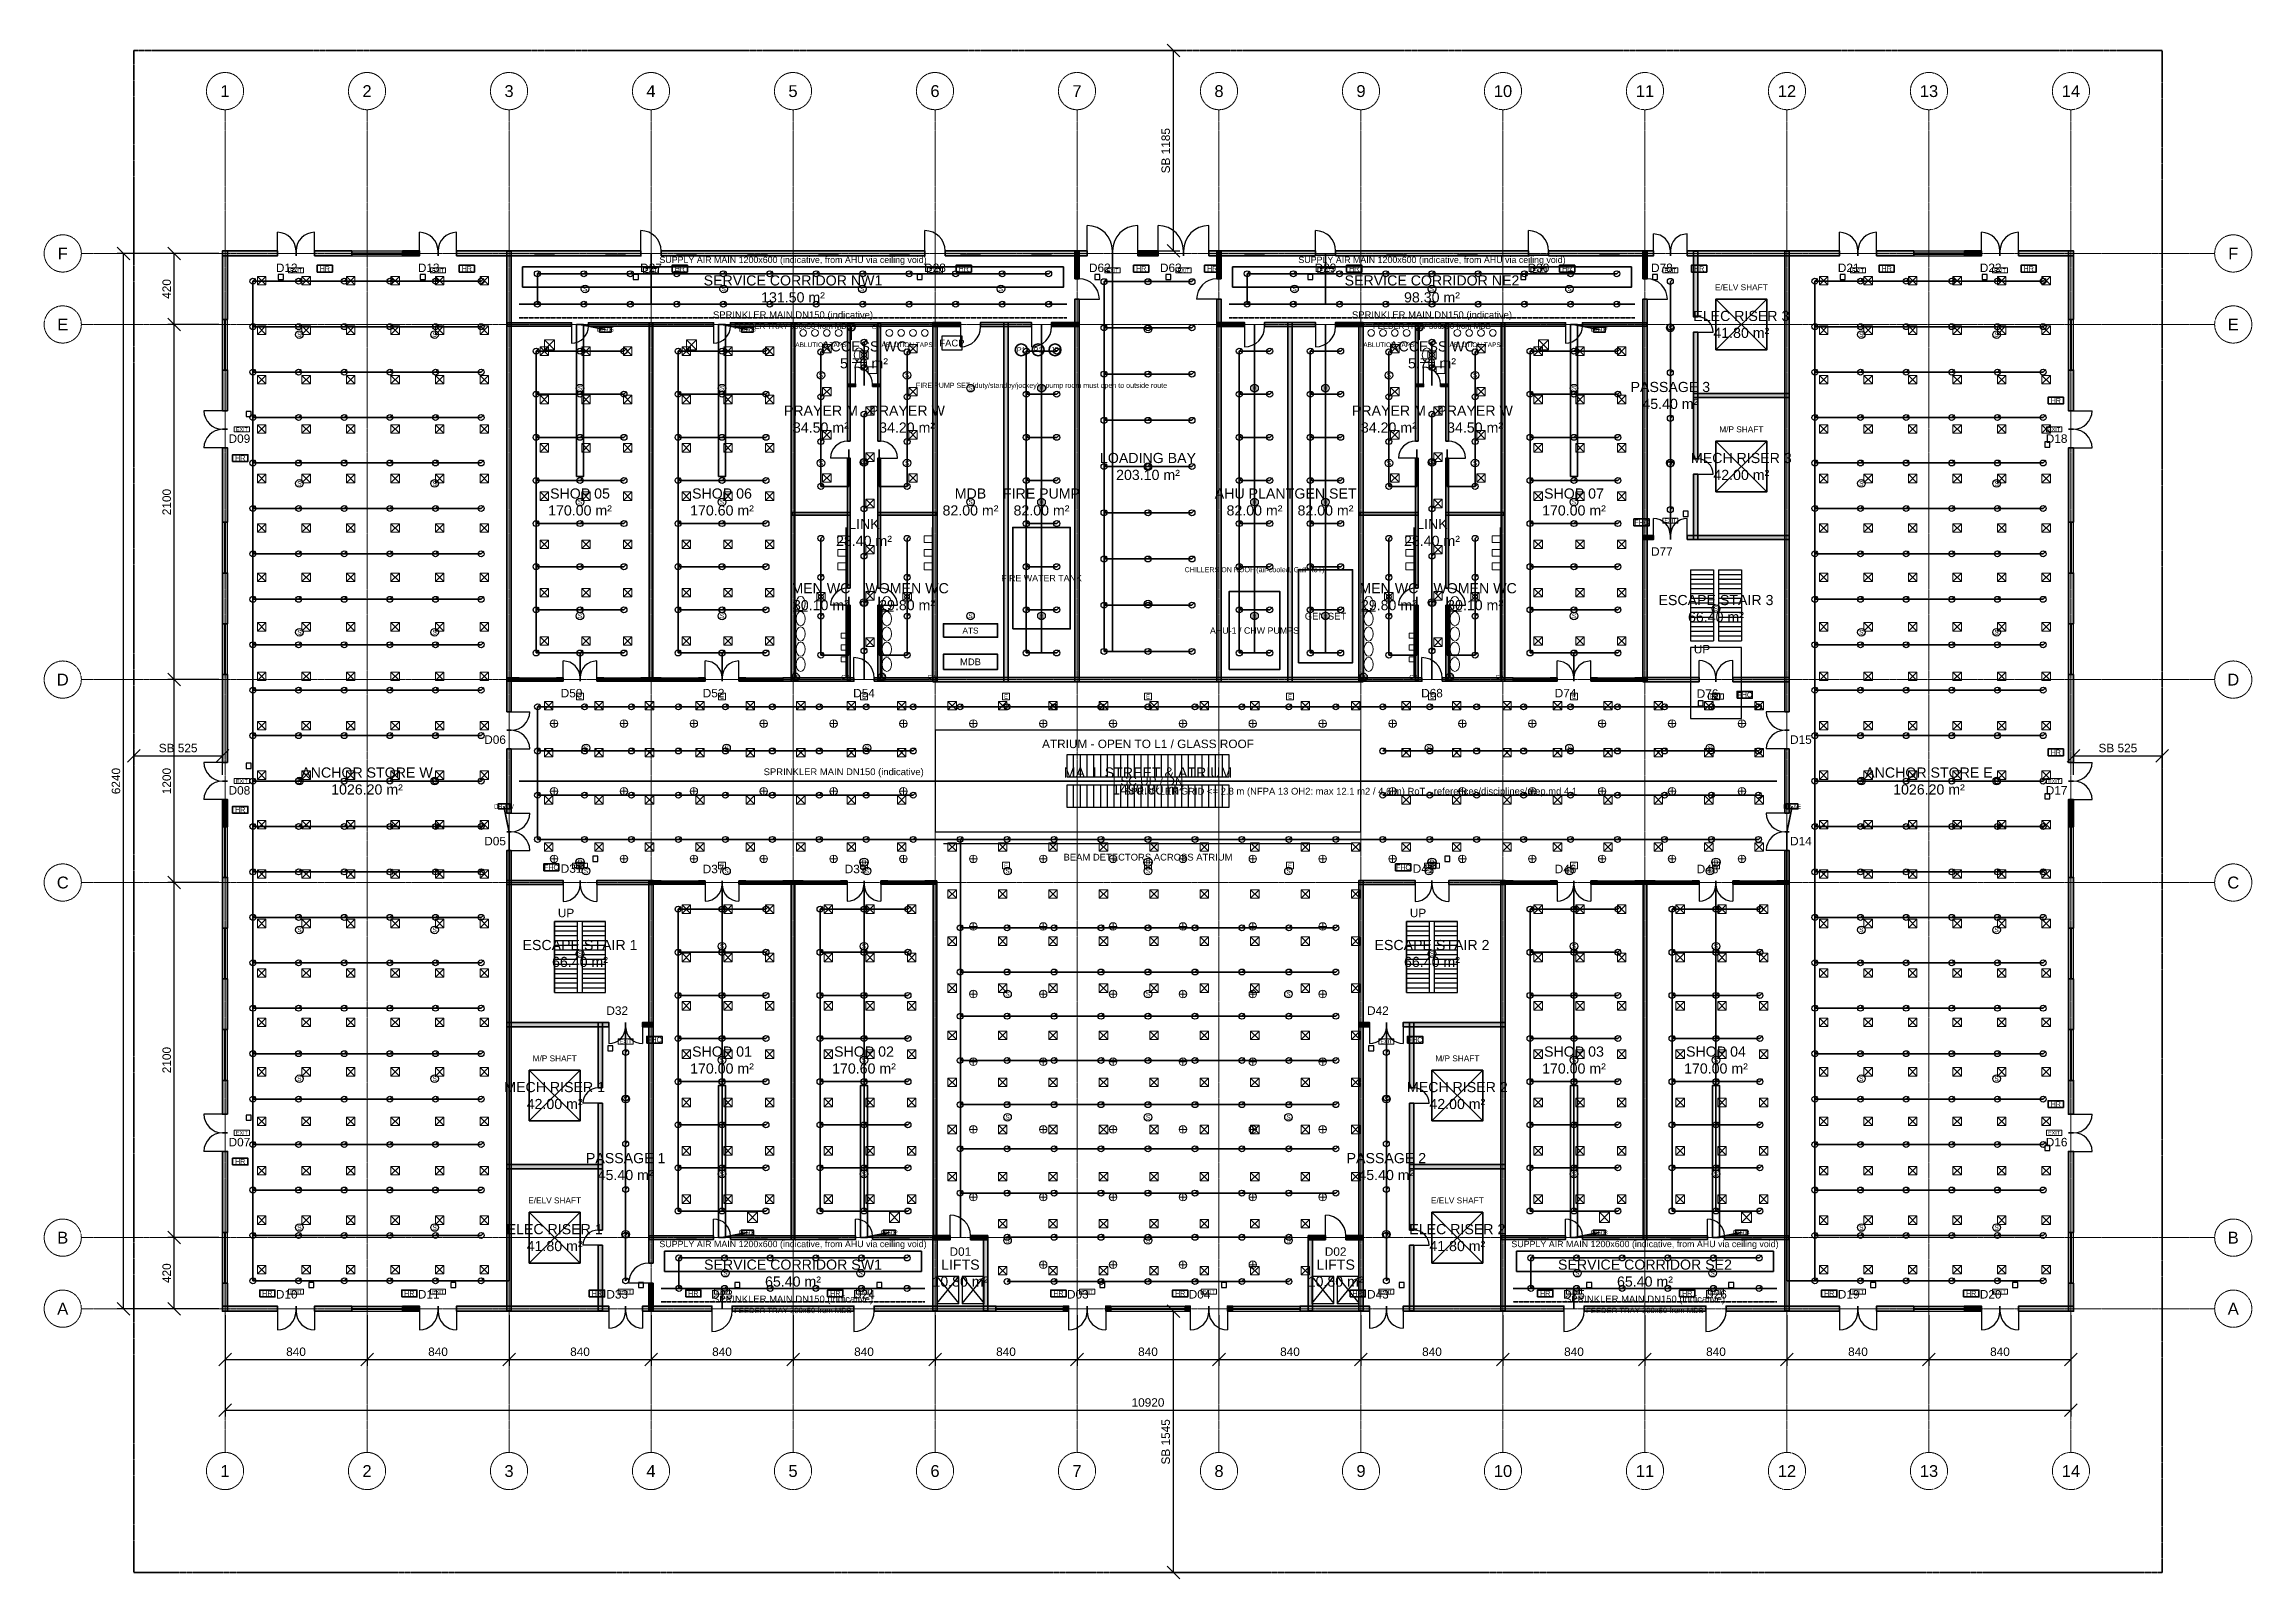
# Model space of a CAD drawing. Header units: millimetres. Extents: x -5300 to 125300, y -375 to 90375.
import ezdxf
from ezdxf.enums import TextEntityAlignment as Align

# ---------------------------------------------------------------- set-up
doc = ezdxf.new("R2010")
doc.units = ezdxf.units.MM
for name, pattern in [('CENTER', [5.08, 3.175, -0.635, 0.635, -0.635]), ('DASHED', [1.524, 1.27, -0.254]), ('PHANTOM', [6.35, 3.175, -0.635, 0.635, -0.635, 0.635, -0.635])]:
    doc.linetypes.add(name, pattern=pattern)
for name, color, linetype, lineweight in [('A-FLOR-EVTR', 251, 'Continuous', 25), ('A-FLOR-OTLN', 253, 'Continuous', 25), ('A-FLOR-STRS', 252, 'Continuous', 25), ('AKS', 1, 'CENTER', 13), ('DUVAR', 7, 'Continuous', 50), ('E-ANNO-TEXT', 52, 'Continuous', 18), ('E-DB', 6, 'Continuous', 50), ('E-FALM', 230, 'Continuous', 25), ('E-LITE', 2, 'Continuous', 18), ('E-LITE-EMER', 40, 'Continuous', 18), ('E-TRAY', 210, 'DASHED', 35), ('ETIKET', 2, 'Continuous', 18), ('FP-ANNO-TEXT', 14, 'Continuous', 18), ('FP-HOSE', 20, 'Continuous', 35), ('FP-SPRK-HEAD', 1, 'Continuous', 25), ('FP-SPRK-PIPE', 12, 'Continuous', 50), ('HATCH', 8, 'Continuous', 9), ('KAPI', 3, 'Continuous', 25), ('M-ANNO-TEXT', 150, 'Continuous', 18), ('M-HVAC-EQPT', 30, 'Continuous', 50), ('M-HVAC-RCG', 3, 'Continuous', 18), ('M-HVAC-SAD', 5, 'Continuous', 35), ('M-HVAC-SCD', 4, 'Continuous', 18), ('MAHAL', 2, 'Continuous', 18), ('OLCU', 1, 'Continuous', 18), ('P-ANNO-TEXT', 94, 'Continuous', 18), ('P-DCW', 160, 'Continuous', 25), ('P-FIXT', 90, 'Continuous', 18), ('P-SANR', 34, 'Continuous', 35), ('PARSEL', 1, 'PHANTOM', 35), ('PENCERE', 5, 'Continuous', 25)]:
    doc.layers.add(name, color=color, linetype=linetype, lineweight=lineweight)
doc.styles.add('TR-ARIAL', font='arial.ttf')
doc.dimstyles.new('TR-100-CM', dxfattribs={"dimscale": 250, "dimtxt": 2, "dimasz": 1.5, "dimexe": 1.5, "dimexo": 1.5, "dimgap": 0.8, "dimtad": 1, "dimdec": 0, "dimlfac": 0.1, "dimdsep": 46, "dimtxsty": 'TR-ARIAL', "dimtsz": 1.5, "dimcen": 2.5, "dimclrd": 256, "dimclre": 256, "dimclrt": 256, "dimazin": 3, "dimtfac": 1, "dimtmove": 0, "dimatfit": 3})

msp = doc.modelspace()

# ---------------------------------------------------------------- hatches: boundary and pattern name
at = {"layer": 'HATCH'}
for points in [[(5250, 77850), (8500, 77850), (8500, 78150), (5250, 78150)], [(5550, 74100), (5550, 78150), (5250, 78150), (5250, 74100)], [(10700, 77850), (12900, 77850), (12900, 78150), (10700, 78150)], [(15900, 77850), (16900, 77850), (16900, 78150), (15900, 78150)], [(19100, 77850), (30000, 77850), (30000, 78150), (19100, 78150)], [(22325, 50900), (22325, 78125), (22075, 78125), (22075, 50900)], [(31200, 77850), (46800, 77850), (46800, 78150), (31200, 78150)], [(48000, 77850), (56400, 77850), (56400, 78150), (48000, 78150)], [(55925, 76500), (55925, 78125), (55675, 78125), (55675, 76500)], [(59400, 77850), (60600, 77850), (60600, 78150), (59400, 78150)], [(63600, 77850), (69900, 77850), (69900, 78150), (63600, 78150)], [(64325, 76500), (64325, 78125), (64075, 78125), (64075, 76500)], [(71100, 77850), (82500, 77850), (82500, 78150), (71100, 78150)], [(83700, 77850), (89900, 77850), (89900, 78150), (83700, 78150)], [(89525, 76500), (89525, 78125), (89275, 78125), (89275, 76500)], [(91900, 77850), (100900, 77850), (100900, 78150), (91900, 78150)], [(92525, 74250), (92525, 78125), (92275, 78125), (92275, 74250)], [(97925, 50900), (97925, 78125), (97675, 78125), (97675, 50900)], [(103100, 77850), (105300, 77850), (105300, 78150), (103100, 78150)], [(108300, 77850), (109300, 77850), (109300, 78150), (108300, 78150)], [(111500, 77850), (114750, 77850), (114750, 78150), (111500, 78150)], [(114750, 74100), (114750, 78150), (114450, 78150), (114450, 74100)], [(55925, 52675), (55925, 75300), (55675, 75300), (55675, 52675)], [(64325, 52675), (64325, 75300), (64075, 75300), (64075, 52675)], [(89525, 52675), (89525, 75300), (89275, 75300), (89275, 52675)], [(22100, 73700), (25900, 73700), (25900, 73900), (22100, 73900)], [(26900, 73700), (34300, 73700), (34300, 73900), (26900, 73900)], [(30700, 52700), (30700, 73900), (30500, 73900), (30500, 52700)], [(35300, 73700), (47500, 73700), (47500, 73900), (35300, 73900)], [(39100, 52700), (39100, 73900), (38900, 73900), (38900, 52700)], [(42375, 66900), (42375, 73875), (42225, 73875), (42225, 66900)], [(44175, 66900), (44175, 73875), (44025, 73875), (44025, 66900)], [(47275, 73675), (48900, 73675), (48900, 73925), (47275, 73925)], [(47525, 52675), (47525, 73925), (47275, 73925), (47275, 52675)], [(50100, 73675), (53100, 73675), (53100, 73925), (50100, 73925)], [(51725, 52675), (51725, 73925), (51475, 73925), (51475, 52675)], [(54300, 73675), (55925, 73675), (55925, 73925), (54300, 73925)], [(64075, 73675), (65700, 73675), (65700, 73925), (64075, 73925)], [(66900, 73675), (69900, 73675), (69900, 73925), (66900, 73925)], [(68525, 52675), (68525, 73925), (68275, 73925), (68275, 52675)], [(71100, 73675), (72725, 73675), (72725, 73925), (71100, 73925)], [(72725, 52675), (72725, 73925), (72475, 73925), (72475, 52675)], [(72500, 73700), (84700, 73700), (84700, 73900), (72500, 73900)], [(75975, 66900), (75975, 73875), (75825, 73875), (75825, 66900)], [(77775, 66900), (77775, 73875), (77625, 73875), (77625, 66900)], [(81100, 52700), (81100, 73900), (80900, 73900), (80900, 52700)], [(85700, 73700), (89500, 73700), (89500, 73900), (85700, 73900)], [(92525, 65850), (92525, 73350), (92275, 73350), (92275, 65850)], [(5550, 68700), (5550, 71100), (5250, 71100), (5250, 68700)], [(114750, 68700), (114750, 71100), (114450, 71100), (114450, 68700)], [(42225, 70125), (42700, 70125), (42700, 70275), (42225, 70275)], [(43700, 70125), (44175, 70125), (44175, 70275), (43700, 70275)], [(75825, 70125), (76300, 70125), (76300, 70275), (75825, 70275)], [(77300, 70125), (77775, 70125), (77775, 70275), (77300, 70275)], [(92275, 69475), (97925, 69475), (97925, 69725), (92275, 69725)], [(5550, 62100), (5550, 66500), (5250, 66500), (5250, 62100)], [(42375, 58200), (42375, 65900), (42225, 65900), (42225, 58200)], [(44175, 58200), (44175, 65900), (44025, 65900), (44025, 58200)], [(75975, 58200), (75975, 65900), (75825, 65900), (75825, 58200)], [(77775, 58200), (77775, 65900), (77625, 65900), (77625, 58200)], [(114750, 62100), (114750, 66500), (114450, 66500), (114450, 62100)], [(92525, 61075), (92525, 64950), (92275, 64950), (92275, 61075)], [(38925, 62525), (42375, 62525), (42375, 62675), (38925, 62675)], [(44025, 62525), (47475, 62525), (47475, 62675), (44025, 62675)], [(72525, 62525), (75975, 62525), (75975, 62675), (72525, 62675)], [(77625, 62525), (81075, 62525), (81075, 62675), (77625, 62675)], [(89275, 61075), (89900, 61075), (89900, 61325), (89275, 61325)], [(91900, 61075), (97925, 61075), (97925, 61325), (91900, 61325)], [(5550, 56100), (5550, 59100), (5250, 59100), (5250, 56100)], [(114750, 56100), (114750, 59100), (114450, 59100), (114450, 56100)], [(42375, 52725), (42375, 57200), (42225, 57200), (42225, 52725)], [(44175, 52725), (44175, 57200), (44025, 57200), (44025, 52725)], [(75975, 52725), (75975, 57200), (75825, 57200), (75825, 52725)], [(77775, 52725), (77775, 57200), (77625, 57200), (77625, 52725)], [(5550, 47900), (5550, 53100), (5250, 53100), (5250, 47900)], [(22100, 52700), (22800, 52700), (22800, 52900), (22100, 52900)], [(25000, 52700), (25400, 52700), (25400, 52900), (25000, 52900)], [(27400, 52700), (27800, 52700), (27800, 52900), (27400, 52900)], [(30000, 52700), (31200, 52700), (31200, 52900), (30000, 52900)], [(33400, 52700), (33800, 52700), (33800, 52900), (33400, 52900)], [(35800, 52700), (36200, 52700), (36200, 52900), (35800, 52900)], [(38400, 52700), (42600, 52700), (42600, 52900), (38400, 52900)], [(43800, 52700), (47500, 52700), (47500, 52900), (43800, 52900)], [(47275, 52675), (72725, 52675), (72725, 52925), (47275, 52925)], [(72500, 52700), (76200, 52700), (76200, 52900), (72500, 52900)], [(77400, 52700), (81600, 52700), (81600, 52900), (77400, 52900)], [(83800, 52700), (84200, 52700), (84200, 52900), (83800, 52900)], [(86200, 52700), (86600, 52700), (86600, 52900), (86200, 52900)], [(88800, 52700), (89500, 52700), (89500, 52900), (88800, 52900)], [(89275, 52675), (92600, 52675), (92600, 52925), (89275, 52925)], [(94600, 52675), (97925, 52675), (97925, 52925), (94600, 52925)], [(114750, 47900), (114750, 53100), (114450, 53100), (114450, 47900)], [(22325, 44900), (22325, 48700), (22075, 48700), (22075, 44900)], [(97925, 44900), (97925, 48700), (97675, 48700), (97675, 44900)], [(5550, 44100), (5550, 45700), (5250, 45700), (5250, 44100)], [(114750, 44100), (114750, 45700), (114450, 45700), (114450, 44100)], [(22325, 15475), (22325, 42700), (22075, 42700), (22075, 15475)], [(97925, 15475), (97925, 42700), (97675, 42700), (97675, 15475)], [(5550, 38100), (5550, 41100), (5250, 41100), (5250, 38100)], [(22075, 40675), (25400, 40675), (25400, 40925), (22075, 40925)], [(27400, 40675), (30725, 40675), (30725, 40925), (27400, 40925)], [(30725, 18300), (30725, 40925), (30475, 40925), (30475, 18300)], [(30500, 40700), (31200, 40700), (31200, 40900), (30500, 40900)], [(33400, 40700), (33800, 40700), (33800, 40900), (33400, 40900)], [(35800, 40700), (36200, 40700), (36200, 40900), (35800, 40900)], [(38400, 40700), (39600, 40700), (39600, 40900), (38400, 40900)], [(39100, 19700), (39100, 40900), (38900, 40900), (38900, 19700)], [(41800, 40700), (42200, 40700), (42200, 40900), (41800, 40900)], [(44200, 40700), (44600, 40700), (44600, 40900), (44200, 40900)], [(46800, 40700), (47500, 40700), (47500, 40900), (46800, 40900)], [(47500, 19700), (47500, 40900), (47300, 40900), (47300, 19700)], [(72475, 40675), (75800, 40675), (75800, 40925), (72475, 40925)], [(72725, 15475), (72725, 40925), (72475, 40925), (72475, 15475)], [(77800, 40675), (81125, 40675), (81125, 40925), (77800, 40925)], [(81125, 15475), (81125, 40925), (80875, 40925), (80875, 15475)], [(80900, 40700), (81600, 40700), (81600, 40900), (80900, 40900)], [(83800, 40700), (84200, 40700), (84200, 40900), (83800, 40900)], [(86200, 40700), (86600, 40700), (86600, 40900), (86200, 40900)], [(88800, 40700), (90000, 40700), (90000, 40900), (88800, 40900)], [(89500, 19700), (89500, 40900), (89300, 40900), (89300, 19700)], [(92200, 40700), (92600, 40700), (92600, 40900), (92200, 40900)], [(94600, 40700), (95000, 40700), (95000, 40900), (94600, 40900)], [(97200, 40700), (97900, 40700), (97900, 40900), (97200, 40900)], [(114750, 38100), (114750, 41100), (114450, 41100), (114450, 38100)], [(5550, 32100), (5550, 35100), (5250, 35100), (5250, 32100)], [(114750, 32100), (114750, 35100), (114450, 35100), (114450, 32100)], [(22075, 32275), (28100, 32275), (28100, 32525), (22075, 32525)], [(27725, 28650), (27725, 32525), (27475, 32525), (27475, 28650)], [(30100, 32275), (30725, 32275), (30725, 32525), (30100, 32525)], [(72475, 32275), (73100, 32275), (73100, 32525), (72475, 32525)], [(75100, 32275), (81125, 32275), (81125, 32525), (75100, 32525)], [(75725, 28650), (75725, 32525), (75475, 32525), (75475, 28650)], [(5550, 27100), (5550, 29100), (5250, 29100), (5250, 27100)], [(114750, 27100), (114750, 29100), (114450, 29100), (114450, 27100)], [(27725, 20250), (27725, 27750), (27475, 27750), (27475, 20250)], [(75725, 20250), (75725, 27750), (75475, 27750), (75475, 20250)], [(5550, 20100), (5550, 24900), (5250, 24900), (5250, 20100)], [(114750, 20100), (114750, 24900), (114450, 24900), (114450, 20100)], [(22075, 23875), (27725, 23875), (27725, 24125), (22075, 24125)], [(75475, 23875), (81125, 23875), (81125, 24125), (75475, 24125)], [(30500, 19700), (34300, 19700), (34300, 19900), (30500, 19900)], [(35300, 19700), (42700, 19700), (42700, 19900), (35300, 19900)], [(43700, 19700), (47500, 19700), (47500, 19900), (43700, 19900)], [(47275, 19675), (48300, 19675), (48300, 19925), (47275, 19925)], [(47525, 15475), (47525, 19925), (47275, 19925), (47275, 15475)], [(49500, 19675), (50525, 19675), (50525, 19925), (49500, 19925)], [(50525, 15475), (50525, 19925), (50275, 19925), (50275, 15475)], [(69475, 19675), (70500, 19675), (70500, 19925), (69475, 19925)], [(69725, 15475), (69725, 19925), (69475, 19925), (69475, 15475)], [(71700, 19675), (72725, 19675), (72725, 19925), (71700, 19925)], [(80900, 19700), (84700, 19700), (84700, 19900), (80900, 19900)], [(85700, 19700), (93100, 19700), (93100, 19900), (85700, 19900)], [(94100, 19700), (97900, 19700), (97900, 19900), (94100, 19900)], [(27725, 15475), (27725, 19350), (27475, 19350), (27475, 15475)], [(75725, 15475), (75725, 19350), (75475, 19350), (75475, 15475)], [(5550, 15450), (5550, 17100), (5250, 17100), (5250, 15450)], [(30725, 15475), (30725, 17100), (30475, 17100), (30475, 15475)], [(114750, 15450), (114750, 17100), (114450, 17100), (114450, 15450)], [(5250, 15450), (8500, 15450), (8500, 15750), (5250, 15750)], [(10700, 15450), (12900, 15450), (12900, 15750), (10700, 15750)], [(15900, 15450), (16900, 15450), (16900, 15750), (15900, 15750)], [(19100, 15450), (28100, 15450), (28100, 15750), (19100, 15750)], [(30100, 15450), (34200, 15450), (34200, 15750), (30100, 15750)], [(35400, 15450), (42600, 15450), (42600, 15750), (35400, 15750)], [(43800, 15450), (51000, 15450), (51000, 15750), (43800, 15750)], [(55000, 15450), (55300, 15450), (55300, 15750), (55000, 15750)], [(57500, 15450), (57800, 15450), (57800, 15750), (57500, 15750)], [(62200, 15450), (62500, 15450), (62500, 15750), (62200, 15750)], [(64700, 15450), (65000, 15450), (65000, 15750), (64700, 15750)], [(69000, 15450), (73100, 15450), (73100, 15750), (69000, 15750)], [(75100, 15450), (84600, 15450), (84600, 15750), (75100, 15750)], [(85800, 15450), (93000, 15450), (93000, 15750), (85800, 15750)], [(94200, 15450), (100900, 15450), (100900, 15750), (94200, 15750)], [(103100, 15450), (105300, 15450), (105300, 15750), (103100, 15750)], [(108300, 15450), (109300, 15450), (109300, 15750), (108300, 15750)], [(111500, 15450), (114750, 15450), (114750, 15750), (111500, 15750)]]:
    msp.add_hatch(color=256, dxfattribs=at).paths.add_polyline_path(points)

# ---------------------------------------------------------------- linework, layer by layer
at = {"layer": 'A-FLOR-EVTR'}
for p, q in [((55600, 47050), (55600, 48350)), ((56000, 47050), (56000, 48350)), ((56400, 47050), (56400, 48350)), ((56800, 47050), (56800, 48350)), ((57200, 47050), (57200, 48350)), ((57600, 47050), (57600, 48350)), ((58000, 47050), (58000, 48350)), ((58400, 47050), (58400, 48350)), ((58800, 47050), (58800, 48350)), ((59200, 47050), (59200, 48350)), ((59600, 47050), (59600, 48350)), ((60000, 47050), (60000, 48350)), ((60400, 47050), (60400, 48350)), ((60800, 47050), (60800, 48350)), ((61200, 47050), (61200, 48350)), ((61600, 47050), (61600, 48350)), ((62000, 47050), (62000, 48350)), ((62400, 47050), (62400, 48350)), ((62800, 47050), (62800, 48350)), ((63200, 47050), (63200, 48350)), ((63600, 47050), (63600, 48350)), ((64000, 47050), (64000, 48350)), ((64400, 47050), (64400, 48350)), ((55600, 45250), (55600, 46550)), ((56000, 45250), (56000, 46550)), ((56400, 45250), (56400, 46550)), ((56800, 45250), (56800, 46550)), ((57200, 45250), (57200, 46550)), ((57600, 45250), (57600, 46550)), ((58000, 45250), (58000, 46550)), ((58400, 45250), (58400, 46550)), ((58800, 45250), (58800, 46550)), ((59200, 45250), (59200, 46550)), ((59600, 45250), (59600, 46550)), ((60000, 45250), (60000, 46550)), ((60400, 45250), (60400, 46550)), ((60800, 45250), (60800, 46550)), ((61200, 45250), (61200, 46550)), ((61600, 45250), (61600, 46550)), ((62000, 45250), (62000, 46550)), ((62400, 45250), (62400, 46550)), ((62800, 45250), (62800, 46550)), ((63200, 45250), (63200, 46550)), ((63600, 45250), (63600, 46550)), ((64000, 45250), (64000, 46550)), ((64400, 45250), (64400, 46550)), ((47500, 15900), (48800, 17500)), ((47500, 17500), (48800, 15900)), ((49000, 15900), (50300, 17500)), ((49000, 17500), (50300, 15900)), ((69700, 15900), (71000, 17500)), ((69700, 17500), (71000, 15900)), ((71200, 15900), (72500, 17500)), ((71200, 17500), (72500, 15900))]:
    msp.add_line(p, q, dxfattribs=at)
for points in [[(55200, 47050), (64800, 47050), (64800, 48350), (55200, 48350)], [(55200, 45250), (64800, 45250), (64800, 46550), (55200, 46550)], [(47500, 15900), (48800, 15900), (48800, 17500), (47500, 17500)], [(49000, 15900), (50300, 15900), (50300, 17500), (49000, 17500)], [(69700, 15900), (71000, 15900), (71000, 17500), (69700, 17500)], [(71200, 15900), (72500, 15900), (72500, 17500), (71200, 17500)]]:
    msp.add_lwpolyline(points, close=True, dxfattribs=at)
at = {"layer": 'A-FLOR-OTLN'}
msp.add_lwpolyline([(47400, 43800), (72600, 43800), (72600, 49800), (47400, 49800)], close=True, dxfattribs=at)
at = {"layer": 'A-FLOR-STRS'}
for p, q in [((92100, 59300), (93450, 59300)), ((92100, 59300), (92100, 55100)), ((92100, 59020), (93450, 59020)), ((93450, 59300), (93450, 55100)), ((93750, 59300), (95100, 59300)), ((93750, 59300), (93750, 55100)), ((93750, 59020), (95100, 59020)), ((95100, 59300), (95100, 55100)), ((92100, 58740), (93450, 58740)), ((92100, 58460), (93450, 58460)), ((92100, 58180), (93450, 58180)), ((92100, 57900), (93450, 57900)), ((92100, 57620), (93450, 57620)), ((93750, 58740), (95100, 58740)), ((93750, 58460), (95100, 58460)), ((93750, 58180), (95100, 58180)), ((93750, 57900), (95100, 57900)), ((93750, 57620), (95100, 57620)), ((92100, 57340), (93450, 57340)), ((92100, 57060), (93450, 57060)), ((92100, 56780), (93450, 56780)), ((92100, 56500), (93450, 56500)), ((92100, 56220), (93450, 56220)), ((93750, 57340), (95100, 57340)), ((93750, 57060), (95100, 57060)), ((93750, 56780), (95100, 56780)), ((93750, 56500), (95100, 56500)), ((93750, 56220), (95100, 56220)), ((92100, 55940), (93450, 55940)), ((92100, 55660), (93450, 55660)), ((92100, 55380), (93450, 55380)), ((92100, 55100), (93450, 55100)), ((93750, 55940), (95100, 55940)), ((93750, 55660), (95100, 55660)), ((93750, 55380), (95100, 55380)), ((93750, 55100), (95100, 55100)), ((24900, 38500), (26250, 38500)), ((24900, 34300), (24900, 38500)), ((24900, 38220), (26250, 38220)), ((24900, 37940), (26250, 37940)), ((26250, 34300), (26250, 38500)), ((26550, 38500), (27900, 38500)), ((26550, 34300), (26550, 38500)), ((26550, 38220), (27900, 38220)), ((26550, 37940), (27900, 37940)), ((27900, 34300), (27900, 38500)), ((75300, 38500), (76650, 38500)), ((75300, 34300), (75300, 38500)), ((75300, 38220), (76650, 38220)), ((75300, 37940), (76650, 37940)), ((76650, 34300), (76650, 38500)), ((76950, 38500), (78300, 38500)), ((76950, 34300), (76950, 38500)), ((76950, 38220), (78300, 38220)), ((76950, 37940), (78300, 37940)), ((78300, 34300), (78300, 38500)), ((24900, 37660), (26250, 37660)), ((24900, 37380), (26250, 37380)), ((24900, 37100), (26250, 37100)), ((24900, 36820), (26250, 36820)), ((26550, 37660), (27900, 37660)), ((26550, 37380), (27900, 37380)), ((26550, 37100), (27900, 37100)), ((26550, 36820), (27900, 36820)), ((75300, 37660), (76650, 37660)), ((75300, 37380), (76650, 37380)), ((75300, 37100), (76650, 37100)), ((75300, 36820), (76650, 36820)), ((76950, 37660), (78300, 37660)), ((76950, 37380), (78300, 37380)), ((76950, 37100), (78300, 37100)), ((76950, 36820), (78300, 36820)), ((24900, 36540), (26250, 36540)), ((24900, 36260), (26250, 36260)), ((24900, 35980), (26250, 35980)), ((24900, 35700), (26250, 35700)), ((24900, 35420), (26250, 35420)), ((26550, 36540), (27900, 36540)), ((26550, 36260), (27900, 36260)), ((26550, 35980), (27900, 35980)), ((26550, 35700), (27900, 35700)), ((26550, 35420), (27900, 35420)), ((75300, 36540), (76650, 36540)), ((75300, 36260), (76650, 36260)), ((75300, 35980), (76650, 35980)), ((75300, 35700), (76650, 35700)), ((75300, 35420), (76650, 35420)), ((76950, 36540), (78300, 36540)), ((76950, 36260), (78300, 36260)), ((76950, 35980), (78300, 35980)), ((76950, 35700), (78300, 35700)), ((76950, 35420), (78300, 35420)), ((24900, 35140), (26250, 35140)), ((24900, 34860), (26250, 34860)), ((24900, 34580), (26250, 34580)), ((24900, 34300), (26250, 34300)), ((26550, 35140), (27900, 35140)), ((26550, 34860), (27900, 34860)), ((26550, 34580), (27900, 34580)), ((26550, 34300), (27900, 34300)), ((75300, 35140), (76650, 35140)), ((75300, 34860), (76650, 34860)), ((75300, 34580), (76650, 34580)), ((75300, 34300), (76650, 34300)), ((76950, 35140), (78300, 35140)), ((76950, 34860), (78300, 34860)), ((76950, 34580), (78300, 34580)), ((76950, 34300), (78300, 34300))]:
    msp.add_line(p, q, dxfattribs=at)
for points in [[(92100, 50500), (95100, 50500), (95100, 54700), (92100, 54700)], [(24900, 34300), (27900, 34300), (27900, 38500), (24900, 38500)], [(75300, 34300), (78300, 34300), (78300, 38500), (75300, 38500)]]:
    msp.add_lwpolyline(points, close=True, dxfattribs=at)
at = {"layer": 'AKS'}
for p, q in [((5400, 7100), (5400, 86500)), ((13800, 7100), (13800, 86500)), ((22200, 7100), (22200, 86500)), ((30600, 7100), (30600, 86500)), ((39000, 7100), (39000, 86500)), ((47400, 7100), (47400, 86500)), ((55800, 7100), (55800, 86500)), ((64200, 7100), (64200, 86500)), ((72600, 7100), (72600, 86500)), ((81000, 7100), (81000, 86500)), ((89400, 7100), (89400, 86500)), ((97800, 7100), (97800, 86500)), ((106200, 7100), (106200, 86500)), ((114600, 7100), (114600, 86500)), ((-3100, 78000), (123100, 78000)), ((-3100, 73800), (123100, 73800)), ((-3100, 52800), (123100, 52800)), ((-3100, 40800), (123100, 40800)), ((-3100, 19800), (123100, 19800)), ((-3100, 15600), (123100, 15600))]:
    msp.add_line(p, q, dxfattribs=at)
for centre in [(5400, 87600), (13800, 87600), (22200, 87600), (30600, 87600), (39000, 87600), (47400, 87600), (55800, 87600), (64200, 87600), (72600, 87600), (81000, 87600), (89400, 87600), (97800, 87600), (106200, 87600), (114600, 87600), (-4200, 78000), (124200, 78000), (-4200, 73800), (124200, 73800), (-4200, 52800), (124200, 52800), (-4200, 40800), (124200, 40800), (-4200, 19800), (124200, 19800), (-4200, 15600), (124200, 15600), (5400, 6000), (13800, 6000), (22200, 6000), (30600, 6000), (39000, 6000), (47400, 6000), (55800, 6000), (64200, 6000), (72600, 6000), (81000, 6000), (89400, 6000), (97800, 6000), (106200, 6000), (114600, 6000)]:
    msp.add_circle(centre, 1100, dxfattribs=at)
at = {"layer": 'DUVAR'}
for p, q in [((8500, 77850), (8500, 78150)), ((9600, 77850), (9600, 78150)), ((9600, 77850), (9600, 78150)), ((10700, 77850), (10700, 78150)), ((12900, 77850), (12900, 78150)), ((15900, 77850), (15900, 78150)), ((16900, 77850), (16900, 78150)), ((18000, 77850), (18000, 78150)), ((18000, 77850), (18000, 78150)), ((19100, 77850), (19100, 78150)), ((30000, 77850), (30000, 78150)), ((31200, 77850), (31200, 78150)), ((46800, 77850), (46800, 78150)), ((48000, 77850), (48000, 78150)), ((56400, 77850), (56400, 78150)), ((57900, 77850), (57900, 78150)), ((57900, 77850), (57900, 78150)), ((59400, 77850), (59400, 78150)), ((60600, 77850), (60600, 78150)), ((62100, 77850), (62100, 78150)), ((62100, 77850), (62100, 78150)), ((63600, 77850), (63600, 78150)), ((69900, 77850), (69900, 78150)), ((71100, 77850), (71100, 78150)), ((82500, 77850), (82500, 78150)), ((83700, 77850), (83700, 78150)), ((89900, 77850), (89900, 78150)), ((90900, 77850), (90900, 78150)), ((90900, 77850), (90900, 78150)), ((91900, 77850), (91900, 78150)), ((100900, 77850), (100900, 78150)), ((102000, 77850), (102000, 78150)), ((102000, 77850), (102000, 78150)), ((103100, 77850), (103100, 78150)), ((105300, 77850), (105300, 78150)), ((108300, 77850), (108300, 78150)), ((109300, 77850), (109300, 78150)), ((110400, 77850), (110400, 78150)), ((110400, 77850), (110400, 78150)), ((111500, 77850), (111500, 78150)), ((55925, 76500), (55675, 76500)), ((64325, 76500), (64075, 76500)), ((89525, 76500), (89275, 76500)), ((55925, 75300), (55675, 75300)), ((64325, 75300), (64075, 75300)), ((89525, 75300), (89275, 75300)), ((5550, 74100), (5250, 74100)), ((25900, 73700), (25900, 73900)), ((26900, 73700), (26900, 73900)), ((34300, 73700), (34300, 73900)), ((35300, 73700), (35300, 73900)), ((48900, 73675), (48900, 73925)), ((50100, 73675), (50100, 73925)), ((53100, 73675), (53100, 73925)), ((54300, 73675), (54300, 73925)), ((65700, 73675), (65700, 73925)), ((66900, 73675), (66900, 73925)), ((69900, 73675), (69900, 73925)), ((71100, 73675), (71100, 73925)), ((84700, 73700), (84700, 73900)), ((85700, 73700), (85700, 73900)), ((92525, 74250), (92275, 74250)), ((92525, 73350), (92275, 73350)), ((114750, 74100), (114450, 74100)), ((5550, 71100), (5250, 71100)), ((114750, 71100), (114450, 71100)), ((42700, 70125), (42700, 70275)), ((43700, 70125), (43700, 70275)), ((76300, 70125), (76300, 70275)), ((77300, 70125), (77300, 70275)), ((5550, 68700), (5250, 68700)), ((114750, 68700), (114450, 68700)), ((5550, 67600), (5250, 67600)), ((5550, 67600), (5250, 67600)), ((42375, 66900), (42225, 66900)), ((44175, 66900), (44025, 66900)), ((75975, 66900), (75825, 66900)), ((77775, 66900), (77625, 66900)), ((114750, 67600), (114450, 67600)), ((114750, 67600), (114450, 67600)), ((5550, 66500), (5250, 66500)), ((42375, 65900), (42225, 65900)), ((44175, 65900), (44025, 65900)), ((75975, 65900), (75825, 65900)), ((77775, 65900), (77625, 65900)), ((92525, 65850), (92275, 65850)), ((114750, 66500), (114450, 66500)), ((92525, 64950), (92275, 64950)), ((5550, 62100), (5250, 62100)), ((114750, 62100), (114450, 62100)), ((89900, 61075), (89900, 61325)), ((90900, 61075), (90900, 61325)), ((90900, 61075), (90900, 61325)), ((91900, 61075), (91900, 61325)), ((5550, 59100), (5250, 59100)), ((114750, 59100), (114450, 59100)), ((42375, 58200), (42225, 58200)), ((44175, 58200), (44025, 58200)), ((75975, 58200), (75825, 58200)), ((77775, 58200), (77625, 58200)), ((42375, 57200), (42225, 57200)), ((44175, 57200), (44025, 57200)), ((75975, 57200), (75825, 57200)), ((77775, 57200), (77625, 57200)), ((5550, 56100), (5250, 56100)), ((114750, 56100), (114450, 56100)), ((5550, 53100), (5250, 53100)), ((22800, 52700), (22800, 52900)), ((25000, 52700), (25000, 52900)), ((25400, 52700), (25400, 52900)), ((26400, 52700), (26400, 52900)), ((26400, 52700), (26400, 52900)), ((27400, 52700), (27400, 52900)), ((27800, 52700), (27800, 52900)), ((30000, 52700), (30000, 52900)), ((31200, 52700), (31200, 52900)), ((33400, 52700), (33400, 52900)), ((33800, 52700), (33800, 52900)), ((34800, 52700), (34800, 52900)), ((34800, 52700), (34800, 52900)), ((35800, 52700), (35800, 52900)), ((36200, 52700), (36200, 52900)), ((38400, 52700), (38400, 52900)), ((42600, 52700), (42600, 52900)), ((43800, 52700), (43800, 52900)), ((76200, 52700), (76200, 52900)), ((77400, 52700), (77400, 52900)), ((81600, 52700), (81600, 52900)), ((83800, 52700), (83800, 52900)), ((84200, 52700), (84200, 52900)), ((85200, 52700), (85200, 52900)), ((85200, 52700), (85200, 52900)), ((86200, 52700), (86200, 52900)), ((86600, 52700), (86600, 52900)), ((88800, 52700), (88800, 52900)), ((92600, 52675), (92600, 52925)), ((93600, 52675), (93600, 52925)), ((93600, 52675), (93600, 52925)), ((94600, 52675), (94600, 52925)), ((114750, 53100), (114450, 53100)), ((22325, 50900), (22075, 50900)), ((22325, 49800), (22075, 49800)), ((22325, 49800), (22075, 49800)), ((97925, 50900), (97675, 50900)), ((97925, 49800), (97675, 49800)), ((97925, 49800), (97675, 49800)), ((22325, 48700), (22075, 48700)), ((97925, 48700), (97675, 48700)), ((5550, 47900), (5250, 47900)), ((114750, 47900), (114450, 47900)), ((5550, 46800), (5250, 46800)), ((5550, 46800), (5250, 46800)), ((114750, 46800), (114450, 46800)), ((114750, 46800), (114450, 46800)), ((5550, 45700), (5250, 45700)), ((22325, 44900), (22075, 44900)), ((97925, 44900), (97675, 44900)), ((114750, 45700), (114450, 45700)), ((5550, 44100), (5250, 44100)), ((22325, 43800), (22075, 43800)), ((22325, 43800), (22075, 43800)), ((97925, 43800), (97675, 43800)), ((97925, 43800), (97675, 43800)), ((114750, 44100), (114450, 44100)), ((22325, 42700), (22075, 42700)), ((97925, 42700), (97675, 42700)), ((5550, 41100), (5250, 41100)), ((25400, 40675), (25400, 40925)), ((26400, 40675), (26400, 40925)), ((26400, 40675), (26400, 40925)), ((27400, 40675), (27400, 40925)), ((31200, 40700), (31200, 40900)), ((33400, 40700), (33400, 40900)), ((33800, 40700), (33800, 40900)), ((34800, 40700), (34800, 40900)), ((34800, 40700), (34800, 40900)), ((35800, 40700), (35800, 40900)), ((36200, 40700), (36200, 40900)), ((38400, 40700), (38400, 40900)), ((39600, 40700), (39600, 40900)), ((41800, 40700), (41800, 40900)), ((42200, 40700), (42200, 40900)), ((43200, 40700), (43200, 40900)), ((43200, 40700), (43200, 40900)), ((44200, 40700), (44200, 40900)), ((44600, 40700), (44600, 40900)), ((46800, 40700), (46800, 40900)), ((75800, 40675), (75800, 40925)), ((76800, 40675), (76800, 40925)), ((76800, 40675), (76800, 40925)), ((77800, 40675), (77800, 40925)), ((81600, 40700), (81600, 40900)), ((83800, 40700), (83800, 40900)), ((84200, 40700), (84200, 40900)), ((85200, 40700), (85200, 40900)), ((85200, 40700), (85200, 40900)), ((86200, 40700), (86200, 40900)), ((86600, 40700), (86600, 40900)), ((88800, 40700), (88800, 40900)), ((90000, 40700), (90000, 40900)), ((92200, 40700), (92200, 40900)), ((92600, 40700), (92600, 40900)), ((93600, 40700), (93600, 40900)), ((93600, 40700), (93600, 40900)), ((94600, 40700), (94600, 40900)), ((95000, 40700), (95000, 40900)), ((97200, 40700), (97200, 40900)), ((114750, 41100), (114450, 41100)), ((5550, 38100), (5250, 38100)), ((114750, 38100), (114450, 38100)), ((5550, 35100), (5250, 35100)), ((114750, 35100), (114450, 35100)), ((5550, 32100), (5250, 32100)), ((28100, 32275), (28100, 32525)), ((29100, 32275), (29100, 32525)), ((29100, 32275), (29100, 32525)), ((30100, 32275), (30100, 32525)), ((73100, 32275), (73100, 32525)), ((74100, 32275), (74100, 32525)), ((74100, 32275), (74100, 32525)), ((75100, 32275), (75100, 32525)), ((114750, 32100), (114450, 32100)), ((5550, 29100), (5250, 29100)), ((114750, 29100), (114450, 29100)), ((27725, 28650), (27475, 28650)), ((27725, 27750), (27475, 27750)), ((75725, 28650), (75475, 28650)), ((75725, 27750), (75475, 27750)), ((5550, 27100), (5250, 27100)), ((114750, 27100), (114450, 27100)), ((5550, 26000), (5250, 26000)), ((5550, 26000), (5250, 26000)), ((5550, 24900), (5250, 24900)), ((114750, 26000), (114450, 26000)), ((114750, 26000), (114450, 26000)), ((114750, 24900), (114450, 24900)), ((5550, 20100), (5250, 20100)), ((27725, 20250), (27475, 20250)), ((34300, 19700), (34300, 19900)), ((35300, 19700), (35300, 19900)), ((42700, 19700), (42700, 19900)), ((43700, 19700), (43700, 19900)), ((48300, 19675), (48300, 19925)), ((49500, 19675), (49500, 19925)), ((70500, 19675), (70500, 19925)), ((71700, 19675), (71700, 19925)), ((75725, 20250), (75475, 20250)), ((84700, 19700), (84700, 19900)), ((85700, 19700), (85700, 19900)), ((93100, 19700), (93100, 19900)), ((94100, 19700), (94100, 19900)), ((114750, 20100), (114450, 20100)), ((27725, 19350), (27475, 19350)), ((30725, 18300), (30475, 18300)), ((75725, 19350), (75475, 19350)), ((5550, 17100), (5250, 17100)), ((30725, 17100), (30475, 17100)), ((114750, 17100), (114450, 17100)), ((8500, 15450), (8500, 15750)), ((9600, 15450), (9600, 15750)), ((9600, 15450), (9600, 15750)), ((10700, 15450), (10700, 15750)), ((12900, 15450), (12900, 15750)), ((15900, 15450), (15900, 15750)), ((16900, 15450), (16900, 15750)), ((18000, 15450), (18000, 15750)), ((18000, 15450), (18000, 15750)), ((19100, 15450), (19100, 15750)), ((28100, 15450), (28100, 15750)), ((29100, 15450), (29100, 15750)), ((29100, 15450), (29100, 15750)), ((30100, 15450), (30100, 15750)), ((34200, 15450), (34200, 15750)), ((35400, 15450), (35400, 15750)), ((42600, 15450), (42600, 15750)), ((43800, 15450), (43800, 15750)), ((51000, 15450), (51000, 15750)), ((55000, 15450), (55000, 15750)), ((55300, 15450), (55300, 15750)), ((56400, 15450), (56400, 15750)), ((56400, 15450), (56400, 15750)), ((57500, 15450), (57500, 15750)), ((57800, 15450), (57800, 15750)), ((62200, 15450), (62200, 15750)), ((62500, 15450), (62500, 15750)), ((63600, 15450), (63600, 15750)), ((63600, 15450), (63600, 15750)), ((64700, 15450), (64700, 15750)), ((65000, 15450), (65000, 15750)), ((69000, 15450), (69000, 15750)), ((73100, 15450), (73100, 15750)), ((74100, 15450), (74100, 15750)), ((74100, 15450), (74100, 15750)), ((75100, 15450), (75100, 15750)), ((84600, 15450), (84600, 15750)), ((85800, 15450), (85800, 15750)), ((93000, 15450), (93000, 15750)), ((94200, 15450), (94200, 15750)), ((100900, 15450), (100900, 15750)), ((102000, 15450), (102000, 15750)), ((102000, 15450), (102000, 15750)), ((103100, 15450), (103100, 15750)), ((105300, 15450), (105300, 15750)), ((108300, 15450), (108300, 15750)), ((109300, 15450), (109300, 15750)), ((110400, 15450), (110400, 15750)), ((110400, 15450), (110400, 15750)), ((111500, 15450), (111500, 15750))]:
    msp.add_line(p, q, dxfattribs=at)
for points in [[(5250, 77850), (8500, 77850), (8500, 78150), (5250, 78150)], [(5550, 74100), (5550, 78150), (5250, 78150), (5250, 74100)], [(10700, 77850), (12900, 77850), (12900, 78150), (10700, 78150)], [(15900, 77850), (16900, 77850), (16900, 78150), (15900, 78150)], [(19100, 77850), (30000, 77850), (30000, 78150), (19100, 78150)], [(22325, 50900), (22325, 78125), (22075, 78125), (22075, 50900)], [(31200, 77850), (46800, 77850), (46800, 78150), (31200, 78150)], [(48000, 77850), (56400, 77850), (56400, 78150), (48000, 78150)], [(55925, 76500), (55925, 78125), (55675, 78125), (55675, 76500)], [(59400, 77850), (60600, 77850), (60600, 78150), (59400, 78150)], [(63600, 77850), (69900, 77850), (69900, 78150), (63600, 78150)], [(64325, 76500), (64325, 78125), (64075, 78125), (64075, 76500)], [(71100, 77850), (82500, 77850), (82500, 78150), (71100, 78150)], [(83700, 77850), (89900, 77850), (89900, 78150), (83700, 78150)], [(89525, 76500), (89525, 78125), (89275, 78125), (89275, 76500)], [(91900, 77850), (100900, 77850), (100900, 78150), (91900, 78150)], [(92525, 74250), (92525, 78125), (92275, 78125), (92275, 74250)], [(97925, 50900), (97925, 78125), (97675, 78125), (97675, 50900)], [(103100, 77850), (105300, 77850), (105300, 78150), (103100, 78150)], [(108300, 77850), (109300, 77850), (109300, 78150), (108300, 78150)], [(111500, 77850), (114750, 77850), (114750, 78150), (111500, 78150)], [(114750, 74100), (114750, 78150), (114450, 78150), (114450, 74100)], [(55925, 52675), (55925, 75300), (55675, 75300), (55675, 52675)], [(64325, 52675), (64325, 75300), (64075, 75300), (64075, 52675)], [(89525, 52675), (89525, 75300), (89275, 75300), (89275, 52675)], [(22100, 73700), (25900, 73700), (25900, 73900), (22100, 73900)], [(26900, 73700), (34300, 73700), (34300, 73900), (26900, 73900)], [(30700, 52700), (30700, 73900), (30500, 73900), (30500, 52700)], [(35300, 73700), (47500, 73700), (47500, 73900), (35300, 73900)], [(39100, 52700), (39100, 73900), (38900, 73900), (38900, 52700)], [(42375, 66900), (42375, 73875), (42225, 73875), (42225, 66900)], [(44175, 66900), (44175, 73875), (44025, 73875), (44025, 66900)], [(47275, 73675), (48900, 73675), (48900, 73925), (47275, 73925)], [(47525, 52675), (47525, 73925), (47275, 73925), (47275, 52675)], [(50100, 73675), (53100, 73675), (53100, 73925), (50100, 73925)], [(51725, 52675), (51725, 73925), (51475, 73925), (51475, 52675)], [(54300, 73675), (55925, 73675), (55925, 73925), (54300, 73925)], [(64075, 73675), (65700, 73675), (65700, 73925), (64075, 73925)], [(66900, 73675), (69900, 73675), (69900, 73925), (66900, 73925)], [(68525, 52675), (68525, 73925), (68275, 73925), (68275, 52675)], [(71100, 73675), (72725, 73675), (72725, 73925), (71100, 73925)], [(72725, 52675), (72725, 73925), (72475, 73925), (72475, 52675)], [(72500, 73700), (84700, 73700), (84700, 73900), (72500, 73900)], [(75975, 66900), (75975, 73875), (75825, 73875), (75825, 66900)], [(77775, 66900), (77775, 73875), (77625, 73875), (77625, 66900)], [(81100, 52700), (81100, 73900), (80900, 73900), (80900, 52700)], [(85700, 73700), (89500, 73700), (89500, 73900), (85700, 73900)], [(92525, 65850), (92525, 73350), (92275, 73350), (92275, 65850)], [(5550, 68700), (5550, 71100), (5250, 71100), (5250, 68700)], [(114750, 68700), (114750, 71100), (114450, 71100), (114450, 68700)], [(42225, 70125), (42700, 70125), (42700, 70275), (42225, 70275)], [(43700, 70125), (44175, 70125), (44175, 70275), (43700, 70275)], [(75825, 70125), (76300, 70125), (76300, 70275), (75825, 70275)], [(77300, 70125), (77775, 70125), (77775, 70275), (77300, 70275)], [(92275, 69475), (97925, 69475), (97925, 69725), (92275, 69725)], [(5550, 62100), (5550, 66500), (5250, 66500), (5250, 62100)], [(42375, 58200), (42375, 65900), (42225, 65900), (42225, 58200)], [(44175, 58200), (44175, 65900), (44025, 65900), (44025, 58200)], [(75975, 58200), (75975, 65900), (75825, 65900), (75825, 58200)], [(77775, 58200), (77775, 65900), (77625, 65900), (77625, 58200)], [(114750, 62100), (114750, 66500), (114450, 66500), (114450, 62100)], [(92525, 61075), (92525, 64950), (92275, 64950), (92275, 61075)], [(38925, 62525), (42375, 62525), (42375, 62675), (38925, 62675)], [(44025, 62525), (47475, 62525), (47475, 62675), (44025, 62675)], [(72525, 62525), (75975, 62525), (75975, 62675), (72525, 62675)], [(77625, 62525), (81075, 62525), (81075, 62675), (77625, 62675)], [(89275, 61075), (89900, 61075), (89900, 61325), (89275, 61325)], [(91900, 61075), (97925, 61075), (97925, 61325), (91900, 61325)], [(5550, 56100), (5550, 59100), (5250, 59100), (5250, 56100)], [(114750, 56100), (114750, 59100), (114450, 59100), (114450, 56100)], [(42375, 52725), (42375, 57200), (42225, 57200), (42225, 52725)], [(44175, 52725), (44175, 57200), (44025, 57200), (44025, 52725)], [(75975, 52725), (75975, 57200), (75825, 57200), (75825, 52725)], [(77775, 52725), (77775, 57200), (77625, 57200), (77625, 52725)], [(5550, 47900), (5550, 53100), (5250, 53100), (5250, 47900)], [(22100, 52700), (22800, 52700), (22800, 52900), (22100, 52900)], [(25000, 52700), (25400, 52700), (25400, 52900), (25000, 52900)], [(27400, 52700), (27800, 52700), (27800, 52900), (27400, 52900)], [(30000, 52700), (31200, 52700), (31200, 52900), (30000, 52900)], [(33400, 52700), (33800, 52700), (33800, 52900), (33400, 52900)], [(35800, 52700), (36200, 52700), (36200, 52900), (35800, 52900)], [(38400, 52700), (42600, 52700), (42600, 52900), (38400, 52900)], [(43800, 52700), (47500, 52700), (47500, 52900), (43800, 52900)], [(47275, 52675), (72725, 52675), (72725, 52925), (47275, 52925)], [(72500, 52700), (76200, 52700), (76200, 52900), (72500, 52900)], [(77400, 52700), (81600, 52700), (81600, 52900), (77400, 52900)], [(83800, 52700), (84200, 52700), (84200, 52900), (83800, 52900)], [(86200, 52700), (86600, 52700), (86600, 52900), (86200, 52900)], [(88800, 52700), (89500, 52700), (89500, 52900), (88800, 52900)], [(89275, 52675), (92600, 52675), (92600, 52925), (89275, 52925)], [(94600, 52675), (97925, 52675), (97925, 52925), (94600, 52925)], [(114750, 47900), (114750, 53100), (114450, 53100), (114450, 47900)], [(22325, 44900), (22325, 48700), (22075, 48700), (22075, 44900)], [(97925, 44900), (97925, 48700), (97675, 48700), (97675, 44900)], [(5550, 44100), (5550, 45700), (5250, 45700), (5250, 44100)], [(114750, 44100), (114750, 45700), (114450, 45700), (114450, 44100)], [(22325, 15475), (22325, 42700), (22075, 42700), (22075, 15475)], [(97925, 15475), (97925, 42700), (97675, 42700), (97675, 15475)], [(5550, 38100), (5550, 41100), (5250, 41100), (5250, 38100)], [(22075, 40675), (25400, 40675), (25400, 40925), (22075, 40925)], [(27400, 40675), (30725, 40675), (30725, 40925), (27400, 40925)], [(30725, 18300), (30725, 40925), (30475, 40925), (30475, 18300)], [(30500, 40700), (31200, 40700), (31200, 40900), (30500, 40900)], [(33400, 40700), (33800, 40700), (33800, 40900), (33400, 40900)], [(35800, 40700), (36200, 40700), (36200, 40900), (35800, 40900)], [(38400, 40700), (39600, 40700), (39600, 40900), (38400, 40900)], [(39100, 19700), (39100, 40900), (38900, 40900), (38900, 19700)], [(41800, 40700), (42200, 40700), (42200, 40900), (41800, 40900)], [(44200, 40700), (44600, 40700), (44600, 40900), (44200, 40900)], [(46800, 40700), (47500, 40700), (47500, 40900), (46800, 40900)], [(47500, 19700), (47500, 40900), (47300, 40900), (47300, 19700)], [(72475, 40675), (75800, 40675), (75800, 40925), (72475, 40925)], [(72725, 15475), (72725, 40925), (72475, 40925), (72475, 15475)], [(77800, 40675), (81125, 40675), (81125, 40925), (77800, 40925)], [(81125, 15475), (81125, 40925), (80875, 40925), (80875, 15475)], [(80900, 40700), (81600, 40700), (81600, 40900), (80900, 40900)], [(83800, 40700), (84200, 40700), (84200, 40900), (83800, 40900)], [(86200, 40700), (86600, 40700), (86600, 40900), (86200, 40900)], [(88800, 40700), (90000, 40700), (90000, 40900), (88800, 40900)], [(89500, 19700), (89500, 40900), (89300, 40900), (89300, 19700)], [(92200, 40700), (92600, 40700), (92600, 40900), (92200, 40900)], [(94600, 40700), (95000, 40700), (95000, 40900), (94600, 40900)], [(97200, 40700), (97900, 40700), (97900, 40900), (97200, 40900)], [(114750, 38100), (114750, 41100), (114450, 41100), (114450, 38100)], [(5550, 32100), (5550, 35100), (5250, 35100), (5250, 32100)], [(114750, 32100), (114750, 35100), (114450, 35100), (114450, 32100)], [(22075, 32275), (28100, 32275), (28100, 32525), (22075, 32525)], [(27725, 28650), (27725, 32525), (27475, 32525), (27475, 28650)], [(30100, 32275), (30725, 32275), (30725, 32525), (30100, 32525)], [(72475, 32275), (73100, 32275), (73100, 32525), (72475, 32525)], [(75100, 32275), (81125, 32275), (81125, 32525), (75100, 32525)], [(75725, 28650), (75725, 32525), (75475, 32525), (75475, 28650)], [(5550, 27100), (5550, 29100), (5250, 29100), (5250, 27100)], [(114750, 27100), (114750, 29100), (114450, 29100), (114450, 27100)], [(27725, 20250), (27725, 27750), (27475, 27750), (27475, 20250)], [(75725, 20250), (75725, 27750), (75475, 27750), (75475, 20250)], [(5550, 20100), (5550, 24900), (5250, 24900), (5250, 20100)], [(114750, 20100), (114750, 24900), (114450, 24900), (114450, 20100)], [(22075, 23875), (27725, 23875), (27725, 24125), (22075, 24125)], [(75475, 23875), (81125, 23875), (81125, 24125), (75475, 24125)], [(30500, 19700), (34300, 19700), (34300, 19900), (30500, 19900)], [(35300, 19700), (42700, 19700), (42700, 19900), (35300, 19900)], [(43700, 19700), (47500, 19700), (47500, 19900), (43700, 19900)], [(47275, 19675), (48300, 19675), (48300, 19925), (47275, 19925)], [(47525, 15475), (47525, 19925), (47275, 19925), (47275, 15475)], [(49500, 19675), (50525, 19675), (50525, 19925), (49500, 19925)], [(50525, 15475), (50525, 19925), (50275, 19925), (50275, 15475)], [(69475, 19675), (70500, 19675), (70500, 19925), (69475, 19925)], [(69725, 15475), (69725, 19925), (69475, 19925), (69475, 15475)], [(71700, 19675), (72725, 19675), (72725, 19925), (71700, 19925)], [(80900, 19700), (84700, 19700), (84700, 19900), (80900, 19900)], [(85700, 19700), (93100, 19700), (93100, 19900), (85700, 19900)], [(94100, 19700), (97900, 19700), (97900, 19900), (94100, 19900)], [(27725, 15475), (27725, 19350), (27475, 19350), (27475, 15475)], [(75725, 15475), (75725, 19350), (75475, 19350), (75475, 15475)], [(5550, 15450), (5550, 17100), (5250, 17100), (5250, 15450)], [(30725, 15475), (30725, 17100), (30475, 17100), (30475, 15475)], [(114750, 15450), (114750, 17100), (114450, 17100), (114450, 15450)], [(5250, 15450), (8500, 15450), (8500, 15750), (5250, 15750)], [(10700, 15450), (12900, 15450), (12900, 15750), (10700, 15750)], [(15900, 15450), (16900, 15450), (16900, 15750), (15900, 15750)], [(19100, 15450), (28100, 15450), (28100, 15750), (19100, 15750)], [(30100, 15450), (34200, 15450), (34200, 15750), (30100, 15750)], [(35400, 15450), (42600, 15450), (42600, 15750), (35400, 15750)], [(43800, 15450), (51000, 15450), (51000, 15750), (43800, 15750)], [(55000, 15450), (55300, 15450), (55300, 15750), (55000, 15750)], [(57500, 15450), (57800, 15450), (57800, 15750), (57500, 15750)], [(62200, 15450), (62500, 15450), (62500, 15750), (62200, 15750)], [(64700, 15450), (65000, 15450), (65000, 15750), (64700, 15750)], [(69000, 15450), (73100, 15450), (73100, 15750), (69000, 15750)], [(75100, 15450), (84600, 15450), (84600, 15750), (75100, 15750)], [(85800, 15450), (93000, 15450), (93000, 15750), (85800, 15750)], [(94200, 15450), (100900, 15450), (100900, 15750), (94200, 15750)], [(103100, 15450), (105300, 15450), (105300, 15750), (103100, 15750)], [(108300, 15450), (109300, 15450), (109300, 15750), (108300, 15750)], [(111500, 15450), (114750, 15450), (114750, 15750), (111500, 15750)]]:
    msp.add_lwpolyline(points, close=True, dxfattribs=at)
at = {"layer": 'E-DB'}
for p, q in [((93600, 72300), (96600, 75300)), ((93600, 75300), (96600, 72300)), ((23400, 18300), (26400, 21300)), ((23400, 21300), (26400, 18300)), ((76800, 18300), (79800, 21300)), ((76800, 21300), (79800, 18300))]:
    msp.add_line(p, q, dxfattribs=at)
for points in [[(93600, 72300), (96600, 72300), (96600, 75300), (93600, 75300)], [(27550, 73350), (28250, 73350), (28250, 73650), (27550, 73650)], [(35950, 73350), (36650, 73350), (36650, 73650), (35950, 73650)], [(86350, 73350), (87050, 73350), (87050, 73650), (86350, 73650)], [(68900, 53800), (72100, 53800), (72100, 59300), (68900, 59300)], [(47900, 55300), (51100, 55300), (51100, 56100), (47900, 56100)], [(47900, 53400), (51100, 53400), (51100, 54300), (47900, 54300)], [(21550, 45150), (22250, 45150), (22250, 45450), (21550, 45450)], [(97750, 45150), (98450, 45150), (98450, 45450), (97750, 45450)], [(23400, 18300), (26400, 18300), (26400, 21300), (23400, 21300)], [(76800, 18300), (79800, 18300), (79800, 21300), (76800, 21300)], [(35950, 19950), (36650, 19950), (36650, 20250), (35950, 20250)], [(44350, 19950), (45050, 19950), (45050, 20250), (44350, 20250)], [(86350, 19950), (87050, 19950), (87050, 20250), (86350, 20250)], [(94750, 19950), (95450, 19950), (95450, 20250), (94750, 20250)]]:
    msp.add_lwpolyline(points, close=True, dxfattribs=at)
at = {"layer": 'E-FALM'}
msp.add_line((47900, 43100), (72100, 43100), dxfattribs=at)
for points in [[(8550, 76450), (8850, 76450), (8850, 76750), (8550, 76750)], [(16950, 76450), (17250, 76450), (17250, 76750), (16950, 76750)], [(29550, 76450), (29850, 76450), (29850, 76750), (29550, 76750)], [(46350, 76450), (46650, 76450), (46650, 76750), (46350, 76750)], [(56850, 76450), (57150, 76450), (57150, 76750), (56850, 76750)], [(61050, 76450), (61350, 76450), (61350, 76750), (61050, 76750)], [(69450, 76450), (69750, 76450), (69750, 76750), (69450, 76750)], [(82050, 76450), (82350, 76450), (82350, 76750), (82050, 76750)], [(89850, 76450), (90150, 76450), (90150, 76750), (89850, 76750)], [(100950, 76450), (101250, 76450), (101250, 76750), (100950, 76750)], [(109350, 76450), (109650, 76450), (109650, 76750), (109350, 76750)], [(47800, 72300), (49000, 72300), (49000, 73100), (47800, 73100)], [(6650, 68350), (6950, 68350), (6950, 68650), (6650, 68650)], [(113050, 66550), (113350, 66550), (113350, 66850), (113050, 66850)], [(91650, 62450), (91950, 62450), (91950, 62750), (91650, 62750)], [(92550, 51250), (92850, 51250), (92850, 51550), (92550, 51550)], [(6650, 47550), (6950, 47550), (6950, 47850), (6650, 47850)], [(113050, 45750), (113350, 45750), (113350, 46050), (113050, 46050)], [(27150, 42050), (27450, 42050), (27450, 42350), (27150, 42350)], [(77550, 42050), (77850, 42050), (77850, 42350), (77550, 42350)], [(28050, 30850), (28350, 30850), (28350, 31150), (28050, 31150)], [(73050, 30850), (73350, 30850), (73350, 31150), (73050, 31150)], [(6650, 26750), (6950, 26750), (6950, 27050), (6650, 27050)], [(113050, 24950), (113350, 24950), (113350, 25250), (113050, 25250)], [(10350, 16850), (10650, 16850), (10650, 17150), (10350, 17150)], [(18750, 16850), (19050, 16850), (19050, 17150), (18750, 17150)], [(29850, 16850), (30150, 16850), (30150, 17150), (29850, 17150)], [(35550, 16850), (35850, 16850), (35850, 17150), (35550, 17150)], [(43950, 16850), (44250, 16850), (44250, 17150), (43950, 17150)], [(57150, 16850), (57450, 16850), (57450, 17150), (57150, 17150)], [(64350, 16850), (64650, 16850), (64650, 17150), (64350, 17150)], [(74850, 16850), (75150, 16850), (75150, 17150), (74850, 17150)], [(85950, 16850), (86250, 16850), (86250, 17150), (85950, 17150)], [(94350, 16850), (94650, 16850), (94650, 17150), (94350, 17150)], [(102750, 16850), (103050, 16850), (103050, 17150), (102750, 17150)], [(111150, 16850), (111450, 16850), (111450, 17150), (111150, 17150)]]:
    msp.add_lwpolyline(points, close=True, dxfattribs=at)
for centre, radius in [((26700, 75900), 225), ((34900, 75900), 225), ((43100, 75900), 225), ((51300, 75900), 225), ((68666.7, 75900), 225), ((76800, 75900), 225), ((84933.3, 75900), 225), ((9800, 73200), 225), ((17800, 73200), 225), ((60000, 73533.3), 225), ((90900, 73600), 225), ((102200, 73200), 225), ((110200, 73200), 225), ((40650, 70800), 225), ((45750, 70800), 225), ((74250, 70800), 225), ((79350, 70800), 225), ((26400, 70033.3), 225), ((34800, 70033.3), 225), ((49500, 70033.3), 225), ((53700, 70033.3), 225), ((66300, 70033.3), 225), ((70500, 70033.3), 225), ((85200, 70033.3), 225), ((40650, 65600), 225), ((43200, 65650), 225), ((45750, 65600), 225), ((60000, 65400), 225), ((74250, 65600), 225), ((76800, 65650), 225), ((79350, 65600), 225), ((90900, 65600), 225), ((9800, 64400), 225), ((17800, 64400), 225), ((102200, 64400), 225), ((110200, 64400), 225), ((26400, 63300), 225), ((34800, 63300), 225), ((49500, 63300), 225), ((53700, 63300), 225), ((66300, 63300), 225), ((70500, 63300), 225), ((85200, 63300), 225), ((43200, 57350), 225), ((60000, 57266.7), 225), ((76800, 57350), 225), ((26400, 56566.7), 225), ((34800, 56566.7), 225), ((49500, 56566.7), 225), ((53700, 56566.7), 225), ((66300, 56566.7), 225), ((70500, 56566.7), 225), ((85200, 56566.7), 225), ((93600, 57000), 225), ((9800, 55600), 225), ((17800, 55600), 225), ((102200, 55600), 225), ((110200, 55600), 225), ((26755.6, 48760), 225), ((35066.7, 48760), 225), ((43377.8, 48760), 225), ((76622.2, 48760), 225), ((84933.3, 48760), 225), ((93244.4, 48760), 225), ((9800, 46800), 225), ((17800, 46800), 225), ((102200, 46800), 225), ((110200, 46800), 225), ((26400, 42000), 250), ((43200, 42000), 250), ((60000, 42000), 250), ((76800, 42000), 250), ((93600, 42000), 250), ((26755.6, 41480), 225), ((35066.7, 41480), 225), ((43377.8, 41480), 225), ((51688.9, 41480), 225), ((60000, 41480), 225), ((68311.1, 41480), 225), ((76622.2, 41480), 225), ((84933.3, 41480), 225), ((93244.4, 41480), 225), ((9800, 38000), 225), ((17800, 38000), 225), ((102200, 38000), 225), ((110200, 38000), 225), ((26400, 36600), 225), ((34800, 37033.3), 225), ((43200, 37033.3), 225), ((76800, 36600), 225), ((85200, 37033.3), 225), ((93600, 37033.3), 225), ((51688.9, 34200), 225), ((60000, 34200), 225), ((68311.1, 34200), 225), ((34800, 30300), 225), ((43200, 30300), 225), ((85200, 30300), 225), ((93600, 30300), 225), ((9800, 29200), 225), ((17800, 29200), 225), ((102200, 29200), 225), ((110200, 29200), 225), ((29100, 28000), 225), ((74100, 28000), 225), ((51688.9, 26920), 225), ((60000, 26920), 225), ((68311.1, 26920), 225), ((34800, 23566.7), 225), ((43200, 23566.7), 225), ((85200, 23566.7), 225), ((93600, 23566.7), 225), ((9800, 20400), 225), ((17800, 20400), 225), ((29100, 20000), 225), ((51688.9, 19640), 225), ((60000, 19640), 225), ((68311.1, 19640), 225), ((74100, 20000), 225), ((102200, 20400), 225), ((110200, 20400), 225), ((35000, 17700), 225), ((43000, 17700), 225), ((85400, 17700), 225), ((93400, 17700), 225)]:
    msp.add_circle(centre, radius, dxfattribs=at)
at = {"layer": 'E-LITE'}
for p, q in [((24641.7, 50200), (25091.7, 50200)), ((24866.7, 49975), (24866.7, 50425)), ((28775, 50200), (29225, 50200)), ((29000, 49975), (29000, 50425)), ((32908.3, 50200), (33358.3, 50200)), ((33133.3, 49975), (33133.3, 50425)), ((37041.7, 50200), (37491.7, 50200)), ((37266.7, 49975), (37266.7, 50425)), ((41175, 50200), (41625, 50200)), ((41400, 49975), (41400, 50425)), ((45308.3, 50200), (45758.3, 50200)), ((45533.3, 49975), (45533.3, 50425)), ((49441.7, 50200), (49891.7, 50200)), ((49666.7, 49975), (49666.7, 50425)), ((53575, 50200), (54025, 50200)), ((53800, 49975), (53800, 50425)), ((57708.3, 50200), (58158.3, 50200)), ((57933.3, 49975), (57933.3, 50425)), ((61841.7, 50200), (62291.7, 50200)), ((62066.7, 49975), (62066.7, 50425)), ((65975, 50200), (66425, 50200)), ((66200, 49975), (66200, 50425)), ((70108.3, 50200), (70558.3, 50200)), ((70333.3, 49975), (70333.3, 50425)), ((74241.7, 50200), (74691.7, 50200)), ((74466.7, 49975), (74466.7, 50425)), ((78375, 50200), (78825, 50200)), ((78600, 49975), (78600, 50425)), ((82508.3, 50200), (82958.3, 50200)), ((82733.3, 49975), (82733.3, 50425)), ((86641.7, 50200), (87091.7, 50200)), ((86866.7, 49975), (86866.7, 50425)), ((90775, 50200), (91225, 50200)), ((91000, 49975), (91000, 50425)), ((94908.3, 50200), (95358.3, 50200)), ((95133.3, 49975), (95133.3, 50425)), ((24641.7, 46200), (25091.7, 46200)), ((24866.7, 45975), (24866.7, 46425)), ((28775, 46200), (29225, 46200)), ((29000, 45975), (29000, 46425)), ((32908.3, 46200), (33358.3, 46200)), ((33133.3, 45975), (33133.3, 46425)), ((37041.7, 46200), (37491.7, 46200)), ((37266.7, 45975), (37266.7, 46425)), ((41175, 46200), (41625, 46200)), ((41400, 45975), (41400, 46425)), ((45308.3, 46200), (45758.3, 46200)), ((45533.3, 45975), (45533.3, 46425)), ((74241.7, 46200), (74691.7, 46200)), ((74466.7, 45975), (74466.7, 46425)), ((78375, 46200), (78825, 46200)), ((78600, 45975), (78600, 46425)), ((82508.3, 46200), (82958.3, 46200)), ((82733.3, 45975), (82733.3, 46425)), ((86641.7, 46200), (87091.7, 46200)), ((86866.7, 45975), (86866.7, 46425)), ((90775, 46200), (91225, 46200)), ((91000, 45975), (91000, 46425)), ((94908.3, 46200), (95358.3, 46200)), ((95133.3, 45975), (95133.3, 46425)), ((24641.7, 42200), (25091.7, 42200)), ((24866.7, 41975), (24866.7, 42425)), ((28775, 42200), (29225, 42200)), ((29000, 41975), (29000, 42425)), ((32908.3, 42200), (33358.3, 42200)), ((33133.3, 41975), (33133.3, 42425)), ((37041.7, 42200), (37491.7, 42200)), ((37266.7, 41975), (37266.7, 42425)), ((41175, 42200), (41625, 42200)), ((41400, 41975), (41400, 42425)), ((45308.3, 42200), (45758.3, 42200)), ((45533.3, 41975), (45533.3, 42425)), ((49441.7, 42200), (49891.7, 42200)), ((49666.7, 41975), (49666.7, 42425)), ((53575, 42200), (54025, 42200)), ((53800, 41975), (53800, 42425)), ((57708.3, 42200), (58158.3, 42200)), ((57933.3, 41975), (57933.3, 42425)), ((61841.7, 42200), (62291.7, 42200)), ((62066.7, 41975), (62066.7, 42425)), ((65975, 42200), (66425, 42200)), ((66200, 41975), (66200, 42425)), ((70108.3, 42200), (70558.3, 42200)), ((70333.3, 41975), (70333.3, 42425)), ((74241.7, 42200), (74691.7, 42200)), ((74466.7, 41975), (74466.7, 42425)), ((78375, 42200), (78825, 42200)), ((78600, 41975), (78600, 42425)), ((82508.3, 42200), (82958.3, 42200)), ((82733.3, 41975), (82733.3, 42425)), ((86641.7, 42200), (87091.7, 42200)), ((86866.7, 41975), (86866.7, 42425)), ((90775, 42200), (91225, 42200)), ((91000, 41975), (91000, 42425)), ((94908.3, 42200), (95358.3, 42200)), ((95133.3, 41975), (95133.3, 42425)), ((49441.7, 38200), (49891.7, 38200)), ((49666.7, 37975), (49666.7, 38425)), ((53575, 38200), (54025, 38200)), ((53800, 37975), (53800, 38425)), ((57708.3, 38200), (58158.3, 38200)), ((57933.3, 37975), (57933.3, 38425)), ((61841.7, 38200), (62291.7, 38200)), ((62066.7, 37975), (62066.7, 38425)), ((65975, 38200), (66425, 38200)), ((66200, 37975), (66200, 38425)), ((70108.3, 38200), (70558.3, 38200)), ((70333.3, 37975), (70333.3, 38425)), ((49441.7, 34200), (49891.7, 34200)), ((49666.7, 33975), (49666.7, 34425)), ((53575, 34200), (54025, 34200)), ((53800, 33975), (53800, 34425)), ((57708.3, 34200), (58158.3, 34200)), ((57933.3, 33975), (57933.3, 34425)), ((61841.7, 34200), (62291.7, 34200)), ((62066.7, 33975), (62066.7, 34425)), ((65975, 34200), (66425, 34200)), ((66200, 33975), (66200, 34425)), ((70108.3, 34200), (70558.3, 34200)), ((70333.3, 33975), (70333.3, 34425)), ((49441.7, 30200), (49891.7, 30200)), ((49666.7, 29975), (49666.7, 30425)), ((53575, 30200), (54025, 30200)), ((53800, 29975), (53800, 30425)), ((57708.3, 30200), (58158.3, 30200)), ((57933.3, 29975), (57933.3, 30425)), ((61841.7, 30200), (62291.7, 30200)), ((62066.7, 29975), (62066.7, 30425)), ((65975, 30200), (66425, 30200)), ((66200, 29975), (66200, 30425)), ((70108.3, 30200), (70558.3, 30200)), ((70333.3, 29975), (70333.3, 30425)), ((49441.7, 26200), (49891.7, 26200)), ((49666.7, 25975), (49666.7, 26425)), ((53575, 26200), (54025, 26200)), ((53800, 25975), (53800, 26425)), ((57708.3, 26200), (58158.3, 26200)), ((57933.3, 25975), (57933.3, 26425)), ((61841.7, 26200), (62291.7, 26200)), ((62066.7, 25975), (62066.7, 26425)), ((65975, 26200), (66425, 26200)), ((66200, 25975), (66200, 26425)), ((70108.3, 26200), (70558.3, 26200)), ((70333.3, 25975), (70333.3, 26425)), ((49666.7, 21975), (49666.7, 22425)), ((53800, 21975), (53800, 22425)), ((57933.3, 21975), (57933.3, 22425)), ((62066.7, 21975), (62066.7, 22425)), ((66200, 21975), (66200, 22425)), ((70333.3, 21975), (70333.3, 22425)), ((49441.7, 22200), (49891.7, 22200)), ((53575, 22200), (54025, 22200)), ((57708.3, 22200), (58158.3, 22200)), ((61841.7, 22200), (62291.7, 22200)), ((65975, 22200), (66425, 22200)), ((70108.3, 22200), (70558.3, 22200)), ((53800, 17975), (53800, 18425)), ((57933.3, 17975), (57933.3, 18425)), ((62066.7, 17975), (62066.7, 18425)), ((66200, 17975), (66200, 18425)), ((53575, 18200), (54025, 18200)), ((57708.3, 18200), (58158.3, 18200)), ((61841.7, 18200), (62291.7, 18200)), ((65975, 18200), (66425, 18200))]:
    msp.add_line(p, q, dxfattribs=at)
at = {"layer": 'E-LITE', "const_width": 100}
for points in [[(23700, 77900), (24900, 77900)], [(27900, 77900), (29100, 77900)], [(32100, 77900), (33300, 77900)], [(36300, 77900), (37500, 77900)], [(40500, 77900), (41700, 77900)], [(44700, 77900), (45900, 77900)], [(48900, 77900), (50100, 77900)], [(53100, 77900), (54300, 77900)], [(65700, 77900), (66900, 77900)], [(69900, 77900), (71100, 77900)], [(74100, 77900), (75300, 77900)], [(78300, 77900), (79500, 77900)], [(82500, 77900), (83700, 77900)], [(86700, 77900), (87900, 77900)], [(32100, 19700), (33300, 19700)], [(36300, 19700), (37500, 19700)], [(40500, 19700), (41700, 19700)], [(44700, 19700), (45900, 19700)], [(82500, 19700), (83700, 19700)], [(86700, 19700), (87900, 19700)], [(90900, 19700), (92100, 19700)], [(95100, 19700), (96300, 19700)]]:
    msp.add_lwpolyline(points, dxfattribs=at)
at = {"layer": 'E-LITE'}
for centre in [(24866.7, 50200), (29000, 50200), (33133.3, 50200), (37266.7, 50200), (41400, 50200), (45533.3, 50200), (49666.7, 50200), (53800, 50200), (57933.3, 50200), (62066.7, 50200), (66200, 50200), (70333.3, 50200), (74466.7, 50200), (78600, 50200), (82733.3, 50200), (86866.7, 50200), (91000, 50200), (95133.3, 50200), (24866.7, 46200), (29000, 46200), (33133.3, 46200), (37266.7, 46200), (41400, 46200), (45533.3, 46200), (74466.7, 46200), (78600, 46200), (82733.3, 46200), (86866.7, 46200), (91000, 46200), (95133.3, 46200), (24866.7, 42200), (29000, 42200), (33133.3, 42200), (37266.7, 42200), (41400, 42200), (45533.3, 42200), (49666.7, 42200), (53800, 42200), (57933.3, 42200), (62066.7, 42200), (66200, 42200), (70333.3, 42200), (74466.7, 42200), (78600, 42200), (82733.3, 42200), (86866.7, 42200), (91000, 42200), (95133.3, 42200), (49666.7, 38200), (53800, 38200), (57933.3, 38200), (62066.7, 38200), (66200, 38200), (70333.3, 38200), (49666.7, 34200), (53800, 34200), (57933.3, 34200), (62066.7, 34200), (66200, 34200), (70333.3, 34200), (49666.7, 30200), (53800, 30200), (57933.3, 30200), (62066.7, 30200), (66200, 30200), (70333.3, 30200), (49666.7, 26200), (53800, 26200), (57933.3, 26200), (62066.7, 26200), (66200, 26200), (70333.3, 26200), (49666.7, 22200), (53800, 22200), (57933.3, 22200), (62066.7, 22200), (66200, 22200), (70333.3, 22200), (53800, 18200), (57933.3, 18200), (62066.7, 18200), (66200, 18200)]:
    msp.add_circle(centre, 225, dxfattribs=at)
at = {"layer": 'E-LITE-EMER'}
for points in [[(9150, 76850), (10050, 76850), (10050, 77150), (9150, 77150)], [(17550, 76850), (18450, 76850), (18450, 77150), (17550, 77150)], [(30150, 76850), (31050, 76850), (31050, 77150), (30150, 77150)], [(46950, 76850), (47850, 76850), (47850, 77150), (46950, 77150)], [(57450, 76850), (58350, 76850), (58350, 77150), (57450, 77150)], [(61650, 76850), (62550, 76850), (62550, 77150), (61650, 77150)], [(70050, 76850), (70950, 76850), (70950, 77150), (70050, 77150)], [(82650, 76850), (83550, 76850), (83550, 77150), (82650, 77150)], [(90450, 76850), (91350, 76850), (91350, 77150), (90450, 77150)], [(101550, 76850), (102450, 76850), (102450, 77150), (101550, 77150)], [(109950, 76850), (110850, 76850), (110850, 77150), (109950, 77150)], [(5950, 67450), (6850, 67450), (6850, 67750), (5950, 67750)], [(113150, 67450), (114050, 67450), (114050, 67750), (113150, 67750)], [(90450, 62050), (91350, 62050), (91350, 62350), (90450, 62350)], [(26200, 51600), (26600, 51600), (26600, 52000), (26200, 52000)], [(34600, 51600), (35000, 51600), (35000, 52000), (34600, 52000)], [(43000, 51600), (43400, 51600), (43400, 52000), (43000, 52000)], [(51400, 51600), (51800, 51600), (51800, 52000), (51400, 52000)], [(59800, 51600), (60200, 51600), (60200, 52000), (59800, 52000)], [(68200, 51600), (68600, 51600), (68600, 52000), (68200, 52000)], [(76600, 51600), (77000, 51600), (77000, 52000), (76600, 52000)], [(85000, 51600), (85400, 51600), (85400, 52000), (85000, 52000)], [(93150, 51650), (94050, 51650), (94050, 51950), (93150, 51950)], [(93400, 51600), (93800, 51600), (93800, 52000), (93400, 52000)], [(5950, 46650), (6850, 46650), (6850, 46950), (5950, 46950)], [(113150, 46650), (114050, 46650), (114050, 46950), (113150, 46950)], [(25950, 41650), (26850, 41650), (26850, 41950), (25950, 41950)], [(26200, 41600), (26600, 41600), (26600, 42000), (26200, 42000)], [(34600, 41600), (35000, 41600), (35000, 42000), (34600, 42000)], [(43000, 41600), (43400, 41600), (43400, 42000), (43000, 42000)], [(51400, 41600), (51800, 41600), (51800, 42000), (51400, 42000)], [(59800, 41600), (60200, 41600), (60200, 42000), (59800, 42000)], [(68200, 41600), (68600, 41600), (68600, 42000), (68200, 42000)], [(76350, 41650), (77250, 41650), (77250, 41950), (76350, 41950)], [(76600, 41600), (77000, 41600), (77000, 42000), (76600, 42000)], [(85000, 41600), (85400, 41600), (85400, 42000), (85000, 42000)], [(93400, 41600), (93800, 41600), (93800, 42000), (93400, 42000)], [(28650, 31250), (29550, 31250), (29550, 31550), (28650, 31550)], [(73650, 31250), (74550, 31250), (74550, 31550), (73650, 31550)], [(5950, 25850), (6850, 25850), (6850, 26150), (5950, 26150)], [(113150, 25850), (114050, 25850), (114050, 26150), (113150, 26150)], [(9150, 16450), (10050, 16450), (10050, 16750), (9150, 16750)], [(17550, 16450), (18450, 16450), (18450, 16750), (17550, 16750)], [(28650, 16450), (29550, 16450), (29550, 16750), (28650, 16750)], [(34350, 16450), (35250, 16450), (35250, 16750), (34350, 16750)], [(42750, 16450), (43650, 16450), (43650, 16750), (42750, 16750)], [(55950, 16450), (56850, 16450), (56850, 16750), (55950, 16750)], [(63150, 16450), (64050, 16450), (64050, 16750), (63150, 16750)], [(73650, 16450), (74550, 16450), (74550, 16750), (73650, 16750)], [(84750, 16450), (85650, 16450), (85650, 16750), (84750, 16750)], [(93150, 16450), (94050, 16450), (94050, 16750), (93150, 16750)], [(101550, 16450), (102450, 16450), (102450, 16750), (101550, 16750)], [(109950, 16450), (110850, 16450), (110850, 16750), (109950, 16750)]]:
    msp.add_lwpolyline(points, close=True, dxfattribs=at)
at = {"layer": 'E-TRAY'}
for p, q in [((22800, 74200), (55200, 74200)), ((26400, 73800), (27900, 73500)), ((34800, 73800), (36300, 73500)), ((64800, 74200), (88800, 74200)), ((85200, 73800), (86700, 73500)), ((22200, 43800), (21900, 45300)), ((97800, 43800), (98100, 45300)), ((34800, 19800), (36300, 20100)), ((43200, 19800), (44700, 20100)), ((85200, 19800), (86700, 20100)), ((93600, 19800), (95100, 20100)), ((31200, 16000), (46800, 16000)), ((81600, 16000), (97200, 16000))]:
    msp.add_line(p, q, dxfattribs=at)
at = {"layer": 'FP-HOSE'}
for points in [[(10850, 76900), (11750, 76900), (11750, 77300), (10850, 77300)], [(19250, 76900), (20150, 76900), (20150, 77300), (19250, 77300)], [(31850, 76900), (32750, 76900), (32750, 77300), (31850, 77300)], [(48650, 76900), (49550, 76900), (49550, 77300), (48650, 77300)], [(59150, 76900), (60050, 76900), (60050, 77300), (59150, 77300)], [(63350, 76900), (64250, 76900), (64250, 77300), (63350, 77300)], [(71750, 76900), (72650, 76900), (72650, 77300), (71750, 77300)], [(84350, 76900), (85250, 76900), (85250, 77300), (84350, 77300)], [(92150, 76900), (93050, 76900), (93050, 77300), (92150, 77300)], [(103250, 76900), (104150, 76900), (104150, 77300), (103250, 77300)], [(111650, 76900), (112550, 76900), (112550, 77300), (111650, 77300)], [(113250, 69100), (114150, 69100), (114150, 69500), (113250, 69500)], [(5850, 65700), (6750, 65700), (6750, 66100), (5850, 66100)], [(52000, 55800), (55400, 55800), (55400, 61800), (52000, 61800)], [(88750, 61900), (89650, 61900), (89650, 62300), (88750, 62300)], [(94850, 51700), (95750, 51700), (95750, 52100), (94850, 52100)], [(113250, 48300), (114150, 48300), (114150, 48700), (113250, 48700)], [(5850, 44900), (6750, 44900), (6750, 45300), (5850, 45300)], [(24250, 41500), (25150, 41500), (25150, 41900), (24250, 41900)], [(74650, 41500), (75550, 41500), (75550, 41900), (74650, 41900)], [(30350, 31300), (31250, 31300), (31250, 31700), (30350, 31700)], [(75350, 31300), (76250, 31300), (76250, 31700), (75350, 31700)], [(113250, 27500), (114150, 27500), (114150, 27900), (113250, 27900)], [(5850, 24100), (6750, 24100), (6750, 24500), (5850, 24500)], [(7450, 16300), (8350, 16300), (8350, 16700), (7450, 16700)], [(15850, 16300), (16750, 16300), (16750, 16700), (15850, 16700)], [(26950, 16300), (27850, 16300), (27850, 16700), (26950, 16700)], [(32650, 16300), (33550, 16300), (33550, 16700), (32650, 16700)], [(41050, 16300), (41950, 16300), (41950, 16700), (41050, 16700)], [(54250, 16300), (55150, 16300), (55150, 16700), (54250, 16700)], [(61450, 16300), (62350, 16300), (62350, 16700), (61450, 16700)], [(71950, 16300), (72850, 16300), (72850, 16700), (71950, 16700)], [(83050, 16300), (83950, 16300), (83950, 16700), (83050, 16700)], [(91450, 16300), (92350, 16300), (92350, 16700), (91450, 16700)], [(99850, 16300), (100750, 16300), (100750, 16700), (99850, 16700)], [(108250, 16300), (109150, 16300), (109150, 16700), (108250, 16700)]]:
    msp.add_lwpolyline(points, close=True, dxfattribs=at)
for centre in [(52500, 72300), (53500, 72300), (54500, 72300)]:
    msp.add_circle(centre, 350, dxfattribs=at)
at = {"layer": 'FP-SPRK-HEAD'}
for p, q in [((7050, 76356.5), (7207.5, 76514)), ((9750, 76356.5), (9907.5, 76514)), ((12450, 76356.5), (12607.5, 76514)), ((15150, 76356.5), (15307.5, 76514)), ((17850, 76356.5), (18007.5, 76514)), ((20550, 76356.5), (20707.5, 76514)), ((23875, 76800), (24032.5, 76957.5)), ((26625, 76800), (26782.5, 76957.5)), ((29375, 76800), (29532.5, 76957.5)), ((32125, 76800), (32282.5, 76957.5)), ((34875, 76800), (35032.5, 76957.5)), ((37625, 76800), (37782.5, 76957.5)), ((40375, 76800), (40532.5, 76957.5)), ((43125, 76800), (43282.5, 76957.5)), ((45875, 76800), (46032.5, 76957.5)), ((48625, 76800), (48782.5, 76957.5)), ((51375, 76800), (51532.5, 76957.5)), ((54125, 76800), (54282.5, 76957.5)), ((57400, 76333.3), (57557.5, 76490.8)), ((60000, 76333.3), (60157.5, 76490.8)), ((62600, 76333.3), (62757.5, 76490.8)), ((65866.7, 76800), (66024.2, 76957.5)), ((68600, 76800), (68757.5, 76957.5)), ((71333.3, 76800), (71490.8, 76957.5)), ((74066.7, 76800), (74224.2, 76957.5)), ((76800, 76800), (76957.5, 76957.5)), ((79533.3, 76800), (79690.8, 76957.5)), ((82266.7, 76800), (82424.2, 76957.5)), ((85000, 76800), (85157.5, 76957.5)), ((87733.3, 76800), (87890.8, 76957.5)), ((90900, 76350), (91057.5, 76507.5)), ((99450, 76356.5), (99607.5, 76514)), ((102150, 76356.5), (102307.5, 76514)), ((104850, 76356.5), (105007.5, 76514)), ((107550, 76356.5), (107707.5, 76514)), ((110250, 76356.5), (110407.5, 76514)), ((112950, 76356.5), (113107.5, 76514)), ((23875, 75000), (24032.5, 75157.5)), ((26625, 75000), (26782.5, 75157.5)), ((29375, 75000), (29532.5, 75157.5)), ((32125, 75000), (32282.5, 75157.5)), ((34875, 75000), (35032.5, 75157.5)), ((37625, 75000), (37782.5, 75157.5)), ((40375, 75000), (40532.5, 75157.5)), ((43125, 75000), (43282.5, 75157.5)), ((45875, 75000), (46032.5, 75157.5)), ((48625, 75000), (48782.5, 75157.5)), ((51375, 75000), (51532.5, 75157.5)), ((54125, 75000), (54282.5, 75157.5)), ((65866.7, 75000), (66024.2, 75157.5)), ((68600, 75000), (68757.5, 75157.5)), ((71333.3, 75000), (71490.8, 75157.5)), ((74066.7, 75000), (74224.2, 75157.5)), ((76800, 75000), (76957.5, 75157.5)), ((79533.3, 75000), (79690.8, 75157.5)), ((82266.7, 75000), (82424.2, 75157.5)), ((85000, 75000), (85157.5, 75157.5)), ((87733.3, 75000), (87890.8, 75157.5)), ((7050, 73669.6), (7207.5, 73827.1)), ((9750, 73669.6), (9907.5, 73827.1)), ((12450, 73669.6), (12607.5, 73827.1)), ((15150, 73669.6), (15307.5, 73827.1)), ((17850, 73669.6), (18007.5, 73827.1)), ((20550, 73669.6), (20707.5, 73827.1)), ((57400, 73600), (57557.5, 73757.5)), ((60000, 73600), (60157.5, 73757.5)), ((62600, 73600), (62757.5, 73757.5)), ((90900, 73650), (91057.5, 73807.5)), ((99450, 73669.6), (99607.5, 73827.1)), ((102150, 73669.6), (102307.5, 73827.1)), ((104850, 73669.6), (105007.5, 73827.1)), ((107550, 73669.6), (107707.5, 73827.1)), ((110250, 73669.6), (110407.5, 73827.1)), ((112950, 73669.6), (113107.5, 73827.1)), ((23800, 72225), (23957.5, 72382.5)), ((26400, 72225), (26557.5, 72382.5)), ((29000, 72225), (29157.5, 72382.5)), ((32200, 72225), (32357.5, 72382.5)), ((34800, 72225), (34957.5, 72382.5)), ((37400, 72225), (37557.5, 72382.5)), ((40650, 72175), (40807.5, 72332.5)), ((43200, 72750), (43357.5, 72907.5)), ((45750, 72175), (45907.5, 72332.5)), ((52800, 72225), (52957.5, 72382.5)), ((54600, 72225), (54757.5, 72382.5)), ((65400, 72225), (65557.5, 72382.5)), ((67200, 72225), (67357.5, 72382.5)), ((69600, 72225), (69757.5, 72382.5)), ((71400, 72225), (71557.5, 72382.5)), ((74250, 72175), (74407.5, 72332.5)), ((76800, 72750), (76957.5, 72907.5)), ((79350, 72175), (79507.5, 72332.5)), ((82600, 72225), (82757.5, 72382.5)), ((85200, 72225), (85357.5, 72382.5)), ((87800, 72225), (87957.5, 72382.5)), ((7050, 70982.6), (7207.5, 71140.1)), ((9750, 70982.6), (9907.5, 71140.1)), ((12450, 70982.6), (12607.5, 71140.1)), ((15150, 70982.6), (15307.5, 71140.1)), ((17850, 70982.6), (18007.5, 71140.1)), ((20550, 70982.6), (20707.5, 71140.1)), ((43200, 71250), (43357.5, 71407.5)), ((57400, 70866.7), (57557.5, 71024.2)), ((60000, 70866.7), (60157.5, 71024.2)), ((62600, 70866.7), (62757.5, 71024.2)), ((76800, 71250), (76957.5, 71407.5)), ((90900, 70950), (91057.5, 71107.5)), ((99450, 70982.6), (99607.5, 71140.1)), ((102150, 70982.6), (102307.5, 71140.1)), ((104850, 70982.6), (105007.5, 71140.1)), ((107550, 70982.6), (107707.5, 71140.1)), ((110250, 70982.6), (110407.5, 71140.1)), ((112950, 70982.6), (113107.5, 71140.1)), ((23800, 69675), (23957.5, 69832.5)), ((26400, 69675), (26557.5, 69832.5)), ((29000, 69675), (29157.5, 69832.5)), ((32200, 69675), (32357.5, 69832.5)), ((34800, 69675), (34957.5, 69832.5)), ((37400, 69675), (37557.5, 69832.5)), ((40650, 69525), (40807.5, 69682.5)), ((45750, 69525), (45907.5, 69682.5)), ((52800, 69675), (52957.5, 69832.5)), ((54600, 69675), (54757.5, 69832.5)), ((65400, 69675), (65557.5, 69832.5)), ((67200, 69675), (67357.5, 69832.5)), ((69600, 69675), (69757.5, 69832.5)), ((71400, 69675), (71557.5, 69832.5)), ((74250, 69525), (74407.5, 69682.5)), ((79350, 69525), (79507.5, 69682.5)), ((82600, 69675), (82757.5, 69832.5)), ((85200, 69675), (85357.5, 69832.5)), ((87800, 69675), (87957.5, 69832.5)), ((7050, 68295.7), (7207.5, 68453.2)), ((9750, 68295.7), (9907.5, 68453.2)), ((12450, 68295.7), (12607.5, 68453.2)), ((15150, 68295.7), (15307.5, 68453.2)), ((17850, 68295.7), (18007.5, 68453.2)), ((20550, 68295.7), (20707.5, 68453.2)), ((43200, 68500), (43357.5, 68657.5)), ((57400, 68133.3), (57557.5, 68290.8)), ((60000, 68133.3), (60157.5, 68290.8)), ((62600, 68133.3), (62757.5, 68290.8)), ((76800, 68500), (76957.5, 68657.5)), ((90900, 68250), (91057.5, 68407.5)), ((99450, 68295.7), (99607.5, 68453.2)), ((102150, 68295.7), (102307.5, 68453.2)), ((104850, 68295.7), (105007.5, 68453.2)), ((107550, 68295.7), (107707.5, 68453.2)), ((110250, 68295.7), (110407.5, 68453.2)), ((112950, 68295.7), (113107.5, 68453.2)), ((23800, 67125), (23957.5, 67282.5)), ((26400, 67125), (26557.5, 67282.5)), ((29000, 67125), (29157.5, 67282.5)), ((32200, 67125), (32357.5, 67282.5)), ((34800, 67125), (34957.5, 67282.5)), ((37400, 67125), (37557.5, 67282.5)), ((40650, 66875), (40807.5, 67032.5)), ((45750, 66875), (45907.5, 67032.5)), ((52800, 67125), (52957.5, 67282.5)), ((54600, 67125), (54757.5, 67282.5)), ((65400, 67125), (65557.5, 67282.5)), ((67200, 67125), (67357.5, 67282.5)), ((69600, 67125), (69757.5, 67282.5)), ((71400, 67125), (71557.5, 67282.5)), ((74250, 66875), (74407.5, 67032.5)), ((79350, 66875), (79507.5, 67032.5)), ((82600, 67125), (82757.5, 67282.5)), ((85200, 67125), (85357.5, 67282.5)), ((87800, 67125), (87957.5, 67282.5)), ((7050, 65608.7), (7207.5, 65766.2)), ((9750, 65608.7), (9907.5, 65766.2)), ((12450, 65608.7), (12607.5, 65766.2)), ((15150, 65608.7), (15307.5, 65766.2)), ((17850, 65608.7), (18007.5, 65766.2)), ((20550, 65608.7), (20707.5, 65766.2)), ((43200, 65700), (43357.5, 65857.5)), ((57400, 65400), (57557.5, 65557.5)), ((60000, 65400), (60157.5, 65557.5)), ((62600, 65400), (62757.5, 65557.5)), ((76800, 65700), (76957.5, 65857.5)), ((90900, 65550), (91057.5, 65707.5)), ((99450, 65608.7), (99607.5, 65766.2)), ((102150, 65608.7), (102307.5, 65766.2)), ((104850, 65608.7), (105007.5, 65766.2)), ((107550, 65608.7), (107707.5, 65766.2)), ((110250, 65608.7), (110407.5, 65766.2)), ((112950, 65608.7), (113107.5, 65766.2)), ((23800, 64575), (23957.5, 64732.5)), ((26400, 64575), (26557.5, 64732.5)), ((29000, 64575), (29157.5, 64732.5)), ((32200, 64575), (32357.5, 64732.5)), ((34800, 64575), (34957.5, 64732.5)), ((37400, 64575), (37557.5, 64732.5)), ((40650, 64225), (40807.5, 64382.5)), ((45750, 64225), (45907.5, 64382.5)), ((52800, 64575), (52957.5, 64732.5)), ((54600, 64575), (54757.5, 64732.5)), ((65400, 64575), (65557.5, 64732.5)), ((67200, 64575), (67357.5, 64732.5)), ((69600, 64575), (69757.5, 64732.5)), ((71400, 64575), (71557.5, 64732.5)), ((74250, 64225), (74407.5, 64382.5)), ((79350, 64225), (79507.5, 64382.5)), ((82600, 64575), (82757.5, 64732.5)), ((85200, 64575), (85357.5, 64732.5)), ((87800, 64575), (87957.5, 64732.5)), ((7050, 62921.7), (7207.5, 63079.2)), ((9750, 62921.7), (9907.5, 63079.2)), ((12450, 62921.7), (12607.5, 63079.2)), ((15150, 62921.7), (15307.5, 63079.2)), ((17850, 62921.7), (18007.5, 63079.2)), ((20550, 62921.7), (20707.5, 63079.2)), ((43200, 62900), (43357.5, 63057.5)), ((57400, 62666.7), (57557.5, 62824.2)), ((60000, 62666.7), (60157.5, 62824.2)), ((62600, 62666.7), (62757.5, 62824.2)), ((76800, 62900), (76957.5, 63057.5)), ((90900, 62850), (91057.5, 63007.5)), ((99450, 62921.7), (99607.5, 63079.2)), ((102150, 62921.7), (102307.5, 63079.2)), ((104850, 62921.7), (105007.5, 63079.2)), ((107550, 62921.7), (107707.5, 63079.2)), ((110250, 62921.7), (110407.5, 63079.2)), ((112950, 62921.7), (113107.5, 63079.2)), ((23800, 62025), (23957.5, 62182.5)), ((26400, 62025), (26557.5, 62182.5)), ((29000, 62025), (29157.5, 62182.5)), ((32200, 62025), (32357.5, 62182.5)), ((34800, 62025), (34957.5, 62182.5)), ((37400, 62025), (37557.5, 62182.5)), ((52800, 62025), (52957.5, 62182.5)), ((54600, 62025), (54757.5, 62182.5)), ((65400, 62025), (65557.5, 62182.5)), ((67200, 62025), (67357.5, 62182.5)), ((69600, 62025), (69757.5, 62182.5)), ((71400, 62025), (71557.5, 62182.5)), ((82600, 62025), (82757.5, 62182.5)), ((85200, 62025), (85357.5, 62182.5)), ((87800, 62025), (87957.5, 62182.5)), ((7050, 60234.8), (7207.5, 60392.3)), ((9750, 60234.8), (9907.5, 60392.3)), ((12450, 60234.8), (12607.5, 60392.3)), ((15150, 60234.8), (15307.5, 60392.3)), ((17850, 60234.8), (18007.5, 60392.3)), ((20550, 60234.8), (20707.5, 60392.3)), ((40650, 61150), (40807.5, 61307.5)), ((43200, 60100), (43357.5, 60257.5)), ((45750, 61150), (45907.5, 61307.5)), ((57400, 59933.3), (57557.5, 60090.8)), ((60000, 59933.3), (60157.5, 60090.8)), ((62600, 59933.3), (62757.5, 60090.8)), ((74250, 61150), (74407.5, 61307.5)), ((76800, 60100), (76957.5, 60257.5)), ((79350, 61150), (79507.5, 61307.5)), ((99450, 60234.8), (99607.5, 60392.3)), ((102150, 60234.8), (102307.5, 60392.3)), ((104850, 60234.8), (105007.5, 60392.3)), ((107550, 60234.8), (107707.5, 60392.3)), ((110250, 60234.8), (110407.5, 60392.3)), ((112950, 60234.8), (113107.5, 60392.3)), ((23800, 59475), (23957.5, 59632.5)), ((26400, 59475), (26557.5, 59632.5)), ((29000, 59475), (29157.5, 59632.5)), ((32200, 59475), (32357.5, 59632.5)), ((34800, 59475), (34957.5, 59632.5)), ((37400, 59475), (37557.5, 59632.5)), ((40650, 58850), (40807.5, 59007.5)), ((45750, 58850), (45907.5, 59007.5)), ((52800, 59475), (52957.5, 59632.5)), ((54600, 59475), (54757.5, 59632.5)), ((65400, 59475), (65557.5, 59632.5)), ((67200, 59475), (67357.5, 59632.5)), ((69600, 59475), (69757.5, 59632.5)), ((71400, 59475), (71557.5, 59632.5)), ((74250, 58850), (74407.5, 59007.5)), ((79350, 58850), (79507.5, 59007.5)), ((82600, 59475), (82757.5, 59632.5)), ((85200, 59475), (85357.5, 59632.5)), ((87800, 59475), (87957.5, 59632.5)), ((7050, 57547.8), (7207.5, 57705.3)), ((9750, 57547.8), (9907.5, 57705.3)), ((12450, 57547.8), (12607.5, 57705.3)), ((15150, 57547.8), (15307.5, 57705.3)), ((17850, 57547.8), (18007.5, 57705.3)), ((20550, 57547.8), (20707.5, 57705.3)), ((99450, 57547.8), (99607.5, 57705.3)), ((102150, 57547.8), (102307.5, 57705.3)), ((104850, 57547.8), (105007.5, 57705.3)), ((107550, 57547.8), (107707.5, 57705.3)), ((110250, 57547.8), (110407.5, 57705.3)), ((112950, 57547.8), (113107.5, 57705.3)), ((23800, 56925), (23957.5, 57082.5)), ((26400, 56925), (26557.5, 57082.5)), ((29000, 56925), (29157.5, 57082.5)), ((32200, 56925), (32357.5, 57082.5)), ((34800, 56925), (34957.5, 57082.5)), ((37400, 56925), (37557.5, 57082.5)), ((40650, 56550), (40807.5, 56707.5)), ((43200, 57300), (43357.5, 57457.5)), ((45750, 56550), (45907.5, 56707.5)), ((52800, 56925), (52957.5, 57082.5)), ((54600, 56925), (54757.5, 57082.5)), ((57400, 57200), (57557.5, 57357.5)), ((60000, 57200), (60157.5, 57357.5)), ((62600, 57200), (62757.5, 57357.5)), ((65400, 56925), (65557.5, 57082.5)), ((67200, 56925), (67357.5, 57082.5)), ((69600, 56925), (69757.5, 57082.5)), ((71400, 56925), (71557.5, 57082.5)), ((74250, 56550), (74407.5, 56707.5)), ((76800, 57300), (76957.5, 57457.5)), ((79350, 56550), (79507.5, 56707.5)), ((82600, 56925), (82757.5, 57082.5)), ((85200, 56925), (85357.5, 57082.5)), ((87800, 56925), (87957.5, 57082.5)), ((7050, 54860.9), (7207.5, 55018.4)), ((9750, 54860.9), (9907.5, 55018.4)), ((12450, 54860.9), (12607.5, 55018.4)), ((15150, 54860.9), (15307.5, 55018.4)), ((17850, 54860.9), (18007.5, 55018.4)), ((20550, 54860.9), (20707.5, 55018.4)), ((99450, 54860.9), (99607.5, 55018.4)), ((102150, 54860.9), (102307.5, 55018.4)), ((104850, 54860.9), (105007.5, 55018.4)), ((107550, 54860.9), (107707.5, 55018.4)), ((110250, 54860.9), (110407.5, 55018.4)), ((112950, 54860.9), (113107.5, 55018.4)), ((23800, 54375), (23957.5, 54532.5)), ((26400, 54375), (26557.5, 54532.5)), ((29000, 54375), (29157.5, 54532.5)), ((32200, 54375), (32357.5, 54532.5)), ((34800, 54375), (34957.5, 54532.5)), ((37400, 54375), (37557.5, 54532.5)), ((40650, 54250), (40807.5, 54407.5)), ((43200, 54500), (43357.5, 54657.5)), ((45750, 54250), (45907.5, 54407.5)), ((52800, 54375), (52957.5, 54532.5)), ((54600, 54375), (54757.5, 54532.5)), ((57400, 54466.7), (57557.5, 54624.2)), ((60000, 54466.7), (60157.5, 54624.2)), ((62600, 54466.7), (62757.5, 54624.2)), ((65400, 54375), (65557.5, 54532.5)), ((67200, 54375), (67357.5, 54532.5)), ((69600, 54375), (69757.5, 54532.5)), ((71400, 54375), (71557.5, 54532.5)), ((74250, 54250), (74407.5, 54407.5)), ((76800, 54500), (76957.5, 54657.5)), ((79350, 54250), (79507.5, 54407.5)), ((82600, 54375), (82757.5, 54532.5)), ((85200, 54375), (85357.5, 54532.5)), ((87800, 54375), (87957.5, 54532.5)), ((7050, 52173.9), (7207.5, 52331.4)), ((9750, 52173.9), (9907.5, 52331.4)), ((12450, 52173.9), (12607.5, 52331.4)), ((15150, 52173.9), (15307.5, 52331.4)), ((17850, 52173.9), (18007.5, 52331.4)), ((20550, 52173.9), (20707.5, 52331.4)), ((99450, 52173.9), (99607.5, 52331.4)), ((102150, 52173.9), (102307.5, 52331.4)), ((104850, 52173.9), (105007.5, 52331.4)), ((107550, 52173.9), (107707.5, 52331.4)), ((110250, 52173.9), (110407.5, 52331.4)), ((112950, 52173.9), (113107.5, 52331.4)), ((23888.9, 51192.9), (24046.4, 51350.4)), ((26666.7, 51192.9), (26824.2, 51350.4)), ((29444.4, 51192.9), (29601.9, 51350.4)), ((32222.2, 51192.9), (32379.7, 51350.4)), ((35000, 51192.9), (35157.5, 51350.4)), ((37777.8, 51192.9), (37935.3, 51350.4)), ((40555.6, 51192.9), (40713.1, 51350.4)), ((43333.3, 51192.9), (43490.8, 51350.4)), ((46111.1, 51192.9), (46268.6, 51350.4)), ((48888.9, 51192.9), (49046.4, 51350.4)), ((51666.7, 51192.9), (51824.2, 51350.4)), ((54444.4, 51192.9), (54601.9, 51350.4)), ((57222.2, 51192.9), (57379.7, 51350.4)), ((60000, 51192.9), (60157.5, 51350.4)), ((62777.8, 51192.9), (62935.3, 51350.4)), ((65555.6, 51192.9), (65713.1, 51350.4)), ((68333.3, 51192.9), (68490.8, 51350.4)), ((71111.1, 51192.9), (71268.6, 51350.4)), ((73888.9, 51192.9), (74046.4, 51350.4)), ((76666.7, 51192.9), (76824.2, 51350.4)), ((79444.4, 51192.9), (79601.9, 51350.4)), ((82222.2, 51192.9), (82379.7, 51350.4)), ((85000, 51192.9), (85157.5, 51350.4)), ((87777.8, 51192.9), (87935.3, 51350.4)), ((90555.6, 51192.9), (90713.1, 51350.4)), ((93333.3, 51192.9), (93490.8, 51350.4)), ((96111.1, 51192.9), (96268.6, 51350.4)), ((7050, 49487), (7207.5, 49644.5)), ((9750, 49487), (9907.5, 49644.5)), ((12450, 49487), (12607.5, 49644.5)), ((15150, 49487), (15307.5, 49644.5)), ((17850, 49487), (18007.5, 49644.5)), ((20550, 49487), (20707.5, 49644.5)), ((99450, 49487), (99607.5, 49644.5)), ((102150, 49487), (102307.5, 49644.5)), ((104850, 49487), (105007.5, 49644.5)), ((107550, 49487), (107707.5, 49644.5)), ((110250, 49487), (110407.5, 49644.5)), ((112950, 49487), (113107.5, 49644.5)), ((23888.9, 48578.6), (24046.4, 48736.1)), ((26666.7, 48578.6), (26824.2, 48736.1)), ((29444.4, 48578.6), (29601.9, 48736.1)), ((32222.2, 48578.6), (32379.7, 48736.1)), ((35000, 48578.6), (35157.5, 48736.1)), ((37777.8, 48578.6), (37935.3, 48736.1)), ((40555.6, 48578.6), (40713.1, 48736.1)), ((43333.3, 48578.6), (43490.8, 48736.1)), ((46111.1, 48578.6), (46268.6, 48736.1)), ((73888.9, 48578.6), (74046.4, 48736.1)), ((76666.7, 48578.6), (76824.2, 48736.1)), ((79444.4, 48578.6), (79601.9, 48736.1)), ((82222.2, 48578.6), (82379.7, 48736.1)), ((85000, 48578.6), (85157.5, 48736.1)), ((87777.8, 48578.6), (87935.3, 48736.1)), ((90555.6, 48578.6), (90713.1, 48736.1)), ((93333.3, 48578.6), (93490.8, 48736.1)), ((96111.1, 48578.6), (96268.6, 48736.1)), ((7050, 46800), (7207.5, 46957.5)), ((9750, 46800), (9907.5, 46957.5)), ((12450, 46800), (12607.5, 46957.5)), ((15150, 46800), (15307.5, 46957.5)), ((17850, 46800), (18007.5, 46957.5)), ((20550, 46800), (20707.5, 46957.5)), ((23888.9, 45964.3), (24046.4, 46121.8)), ((26666.7, 45964.3), (26824.2, 46121.8)), ((29444.4, 45964.3), (29601.9, 46121.8)), ((32222.2, 45964.3), (32379.7, 46121.8)), ((35000, 45964.3), (35157.5, 46121.8)), ((37777.8, 45964.3), (37935.3, 46121.8)), ((40555.6, 45964.3), (40713.1, 46121.8)), ((43333.3, 45964.3), (43490.8, 46121.8)), ((46111.1, 45964.3), (46268.6, 46121.8)), ((73888.9, 45964.3), (74046.4, 46121.8)), ((76666.7, 45964.3), (76824.2, 46121.8)), ((79444.4, 45964.3), (79601.9, 46121.8)), ((82222.2, 45964.3), (82379.7, 46121.8)), ((85000, 45964.3), (85157.5, 46121.8)), ((87777.8, 45964.3), (87935.3, 46121.8)), ((90555.6, 45964.3), (90713.1, 46121.8)), ((93333.3, 45964.3), (93490.8, 46121.8)), ((96111.1, 45964.3), (96268.6, 46121.8)), ((99450, 46800), (99607.5, 46957.5)), ((102150, 46800), (102307.5, 46957.5)), ((104850, 46800), (105007.5, 46957.5)), ((107550, 46800), (107707.5, 46957.5)), ((110250, 46800), (110407.5, 46957.5)), ((112950, 46800), (113107.5, 46957.5)), ((7050, 44113), (7207.5, 44270.5)), ((9750, 44113), (9907.5, 44270.5)), ((12450, 44113), (12607.5, 44270.5)), ((15150, 44113), (15307.5, 44270.5)), ((17850, 44113), (18007.5, 44270.5)), ((20550, 44113), (20707.5, 44270.5)), ((23888.9, 43350), (24046.4, 43507.5)), ((26666.7, 43350), (26824.2, 43507.5)), ((29444.4, 43350), (29601.9, 43507.5)), ((32222.2, 43350), (32379.7, 43507.5)), ((35000, 43350), (35157.5, 43507.5)), ((37777.8, 43350), (37935.3, 43507.5)), ((40555.6, 43350), (40713.1, 43507.5)), ((43333.3, 43350), (43490.8, 43507.5)), ((46111.1, 43350), (46268.6, 43507.5)), ((48888.9, 43350), (49046.4, 43507.5)), ((51666.7, 43350), (51824.2, 43507.5)), ((54444.4, 43350), (54601.9, 43507.5)), ((57222.2, 43350), (57379.7, 43507.5)), ((60000, 43350), (60157.5, 43507.5)), ((62777.8, 43350), (62935.3, 43507.5)), ((65555.6, 43350), (65713.1, 43507.5)), ((68333.3, 43350), (68490.8, 43507.5)), ((71111.1, 43350), (71268.6, 43507.5)), ((73888.9, 43350), (74046.4, 43507.5)), ((76666.7, 43350), (76824.2, 43507.5)), ((79444.4, 43350), (79601.9, 43507.5)), ((82222.2, 43350), (82379.7, 43507.5)), ((85000, 43350), (85157.5, 43507.5)), ((87777.8, 43350), (87935.3, 43507.5)), ((90555.6, 43350), (90713.1, 43507.5)), ((93333.3, 43350), (93490.8, 43507.5)), ((96111.1, 43350), (96268.6, 43507.5)), ((99450, 44113), (99607.5, 44270.5)), ((102150, 44113), (102307.5, 44270.5)), ((104850, 44113), (105007.5, 44270.5)), ((107550, 44113), (107707.5, 44270.5)), ((110250, 44113), (110407.5, 44270.5)), ((112950, 44113), (113107.5, 44270.5)), ((7050, 41426.1), (7207.5, 41583.6)), ((9750, 41426.1), (9907.5, 41583.6)), ((12450, 41426.1), (12607.5, 41583.6)), ((15150, 41426.1), (15307.5, 41583.6)), ((17850, 41426.1), (18007.5, 41583.6)), ((20550, 41426.1), (20707.5, 41583.6)), ((99450, 41426.1), (99607.5, 41583.6)), ((102150, 41426.1), (102307.5, 41583.6)), ((104850, 41426.1), (105007.5, 41583.6)), ((107550, 41426.1), (107707.5, 41583.6)), ((110250, 41426.1), (110407.5, 41583.6)), ((112950, 41426.1), (113107.5, 41583.6)), ((32200, 39225), (32357.5, 39382.5)), ((34800, 39225), (34957.5, 39382.5)), ((37400, 39225), (37557.5, 39382.5)), ((40600, 39225), (40757.5, 39382.5)), ((43200, 39225), (43357.5, 39382.5)), ((45800, 39225), (45957.5, 39382.5)), ((82600, 39225), (82757.5, 39382.5)), ((85200, 39225), (85357.5, 39382.5)), ((87800, 39225), (87957.5, 39382.5)), ((91000, 39225), (91157.5, 39382.5)), ((93600, 39225), (93757.5, 39382.5)), ((96200, 39225), (96357.5, 39382.5)), ((7050, 38739.1), (7207.5, 38896.6)), ((9750, 38739.1), (9907.5, 38896.6)), ((12450, 38739.1), (12607.5, 38896.6)), ((15150, 38739.1), (15307.5, 38896.6)), ((17850, 38739.1), (18007.5, 38896.6)), ((20550, 38739.1), (20707.5, 38896.6)), ((48888.9, 38121.4), (49046.4, 38278.9)), ((51666.7, 38121.4), (51824.2, 38278.9)), ((54444.4, 38121.4), (54601.9, 38278.9)), ((57222.2, 38121.4), (57379.7, 38278.9)), ((60000, 38121.4), (60157.5, 38278.9)), ((62777.8, 38121.4), (62935.3, 38278.9)), ((65555.6, 38121.4), (65713.1, 38278.9)), ((68333.3, 38121.4), (68490.8, 38278.9)), ((71111.1, 38121.4), (71268.6, 38278.9)), ((99450, 38739.1), (99607.5, 38896.6)), ((102150, 38739.1), (102307.5, 38896.6)), ((104850, 38739.1), (105007.5, 38896.6)), ((107550, 38739.1), (107707.5, 38896.6)), ((110250, 38739.1), (110407.5, 38896.6)), ((112950, 38739.1), (113107.5, 38896.6)), ((32200, 36675), (32357.5, 36832.5)), ((34800, 36675), (34957.5, 36832.5)), ((37400, 36675), (37557.5, 36832.5)), ((40600, 36675), (40757.5, 36832.5)), ((43200, 36675), (43357.5, 36832.5)), ((45800, 36675), (45957.5, 36832.5)), ((82600, 36675), (82757.5, 36832.5)), ((85200, 36675), (85357.5, 36832.5)), ((87800, 36675), (87957.5, 36832.5)), ((91000, 36675), (91157.5, 36832.5)), ((93600, 36675), (93757.5, 36832.5)), ((96200, 36675), (96357.5, 36832.5)), ((7050, 36052.2), (7207.5, 36209.7)), ((9750, 36052.2), (9907.5, 36209.7)), ((12450, 36052.2), (12607.5, 36209.7)), ((15150, 36052.2), (15307.5, 36209.7)), ((17850, 36052.2), (18007.5, 36209.7)), ((20550, 36052.2), (20707.5, 36209.7)), ((48888.9, 35507.1), (49046.4, 35664.6)), ((51666.7, 35507.1), (51824.2, 35664.6)), ((54444.4, 35507.1), (54601.9, 35664.6)), ((57222.2, 35507.1), (57379.7, 35664.6)), ((60000, 35507.1), (60157.5, 35664.6)), ((62777.8, 35507.1), (62935.3, 35664.6)), ((65555.6, 35507.1), (65713.1, 35664.6)), ((68333.3, 35507.1), (68490.8, 35664.6)), ((71111.1, 35507.1), (71268.6, 35664.6)), ((99450, 36052.2), (99607.5, 36209.7)), ((102150, 36052.2), (102307.5, 36209.7)), ((104850, 36052.2), (105007.5, 36209.7)), ((107550, 36052.2), (107707.5, 36209.7)), ((110250, 36052.2), (110407.5, 36209.7)), ((112950, 36052.2), (113107.5, 36209.7)), ((32200, 34125), (32357.5, 34282.5)), ((34800, 34125), (34957.5, 34282.5)), ((37400, 34125), (37557.5, 34282.5)), ((40600, 34125), (40757.5, 34282.5)), ((43200, 34125), (43357.5, 34282.5)), ((45800, 34125), (45957.5, 34282.5)), ((82600, 34125), (82757.5, 34282.5)), ((85200, 34125), (85357.5, 34282.5)), ((87800, 34125), (87957.5, 34282.5)), ((91000, 34125), (91157.5, 34282.5)), ((93600, 34125), (93757.5, 34282.5)), ((96200, 34125), (96357.5, 34282.5)), ((7050, 33365.2), (7207.5, 33522.7)), ((9750, 33365.2), (9907.5, 33522.7)), ((12450, 33365.2), (12607.5, 33522.7)), ((15150, 33365.2), (15307.5, 33522.7)), ((17850, 33365.2), (18007.5, 33522.7)), ((20550, 33365.2), (20707.5, 33522.7)), ((48888.9, 32892.9), (49046.4, 33050.4)), ((51666.7, 32892.9), (51824.2, 33050.4)), ((54444.4, 32892.9), (54601.9, 33050.4)), ((57222.2, 32892.9), (57379.7, 33050.4)), ((60000, 32892.9), (60157.5, 33050.4)), ((62777.8, 32892.9), (62935.3, 33050.4)), ((65555.6, 32892.9), (65713.1, 33050.4)), ((68333.3, 32892.9), (68490.8, 33050.4)), ((71111.1, 32892.9), (71268.6, 33050.4)), ((99450, 33365.2), (99607.5, 33522.7)), ((102150, 33365.2), (102307.5, 33522.7)), ((104850, 33365.2), (105007.5, 33522.7)), ((107550, 33365.2), (107707.5, 33522.7)), ((110250, 33365.2), (110407.5, 33522.7)), ((112950, 33365.2), (113107.5, 33522.7)), ((32200, 31575), (32357.5, 31732.5)), ((34800, 31575), (34957.5, 31732.5)), ((37400, 31575), (37557.5, 31732.5)), ((40600, 31575), (40757.5, 31732.5)), ((43200, 31575), (43357.5, 31732.5)), ((45800, 31575), (45957.5, 31732.5)), ((82600, 31575), (82757.5, 31732.5)), ((85200, 31575), (85357.5, 31732.5)), ((87800, 31575), (87957.5, 31732.5)), ((91000, 31575), (91157.5, 31732.5)), ((93600, 31575), (93757.5, 31732.5)), ((96200, 31575), (96357.5, 31732.5)), ((7050, 30678.3), (7207.5, 30835.8)), ((9750, 30678.3), (9907.5, 30835.8)), ((12450, 30678.3), (12607.5, 30835.8)), ((15150, 30678.3), (15307.5, 30835.8)), ((17850, 30678.3), (18007.5, 30835.8)), ((20550, 30678.3), (20707.5, 30835.8)), ((29100, 30750), (29257.5, 30907.5)), ((48888.9, 30278.6), (49046.4, 30436.1)), ((51666.7, 30278.6), (51824.2, 30436.1)), ((54444.4, 30278.6), (54601.9, 30436.1)), ((57222.2, 30278.6), (57379.7, 30436.1)), ((60000, 30278.6), (60157.5, 30436.1)), ((62777.8, 30278.6), (62935.3, 30436.1)), ((65555.6, 30278.6), (65713.1, 30436.1)), ((68333.3, 30278.6), (68490.8, 30436.1)), ((71111.1, 30278.6), (71268.6, 30436.1)), ((74100, 30750), (74257.5, 30907.5)), ((99450, 30678.3), (99607.5, 30835.8)), ((102150, 30678.3), (102307.5, 30835.8)), ((104850, 30678.3), (105007.5, 30835.8)), ((107550, 30678.3), (107707.5, 30835.8)), ((110250, 30678.3), (110407.5, 30835.8)), ((112950, 30678.3), (113107.5, 30835.8)), ((32200, 29025), (32357.5, 29182.5)), ((34800, 29025), (34957.5, 29182.5)), ((37400, 29025), (37557.5, 29182.5)), ((40600, 29025), (40757.5, 29182.5)), ((43200, 29025), (43357.5, 29182.5)), ((45800, 29025), (45957.5, 29182.5)), ((82600, 29025), (82757.5, 29182.5)), ((85200, 29025), (85357.5, 29182.5)), ((87800, 29025), (87957.5, 29182.5)), ((91000, 29025), (91157.5, 29182.5)), ((93600, 29025), (93757.5, 29182.5)), ((96200, 29025), (96357.5, 29182.5)), ((7050, 27991.3), (7207.5, 28148.8)), ((9750, 27991.3), (9907.5, 28148.8)), ((12450, 27991.3), (12607.5, 28148.8)), ((15150, 27991.3), (15307.5, 28148.8)), ((17850, 27991.3), (18007.5, 28148.8)), ((20550, 27991.3), (20707.5, 28148.8)), ((29100, 28050), (29257.5, 28207.5)), ((48888.9, 27664.3), (49046.4, 27821.8)), ((51666.7, 27664.3), (51824.2, 27821.8)), ((54444.4, 27664.3), (54601.9, 27821.8)), ((57222.2, 27664.3), (57379.7, 27821.8)), ((60000, 27664.3), (60157.5, 27821.8)), ((62777.8, 27664.3), (62935.3, 27821.8)), ((65555.6, 27664.3), (65713.1, 27821.8)), ((68333.3, 27664.3), (68490.8, 27821.8)), ((71111.1, 27664.3), (71268.6, 27821.8)), ((74100, 28050), (74257.5, 28207.5)), ((99450, 27991.3), (99607.5, 28148.8)), ((102150, 27991.3), (102307.5, 28148.8)), ((104850, 27991.3), (105007.5, 28148.8)), ((107550, 27991.3), (107707.5, 28148.8)), ((110250, 27991.3), (110407.5, 28148.8)), ((112950, 27991.3), (113107.5, 28148.8)), ((32200, 26475), (32357.5, 26632.5)), ((34800, 26475), (34957.5, 26632.5)), ((37400, 26475), (37557.5, 26632.5)), ((40600, 26475), (40757.5, 26632.5)), ((43200, 26475), (43357.5, 26632.5)), ((45800, 26475), (45957.5, 26632.5)), ((82600, 26475), (82757.5, 26632.5)), ((85200, 26475), (85357.5, 26632.5)), ((87800, 26475), (87957.5, 26632.5)), ((91000, 26475), (91157.5, 26632.5)), ((93600, 26475), (93757.5, 26632.5)), ((96200, 26475), (96357.5, 26632.5)), ((7050, 25304.3), (7207.5, 25461.8)), ((9750, 25304.3), (9907.5, 25461.8)), ((12450, 25304.3), (12607.5, 25461.8)), ((15150, 25304.3), (15307.5, 25461.8)), ((17850, 25304.3), (18007.5, 25461.8)), ((20550, 25304.3), (20707.5, 25461.8)), ((29100, 25350), (29257.5, 25507.5)), ((48888.9, 25050), (49046.4, 25207.5)), ((51666.7, 25050), (51824.2, 25207.5)), ((54444.4, 25050), (54601.9, 25207.5)), ((57222.2, 25050), (57379.7, 25207.5)), ((60000, 25050), (60157.5, 25207.5)), ((62777.8, 25050), (62935.3, 25207.5)), ((65555.6, 25050), (65713.1, 25207.5)), ((68333.3, 25050), (68490.8, 25207.5)), ((71111.1, 25050), (71268.6, 25207.5)), ((74100, 25350), (74257.5, 25507.5)), ((99450, 25304.3), (99607.5, 25461.8)), ((102150, 25304.3), (102307.5, 25461.8)), ((104850, 25304.3), (105007.5, 25461.8)), ((107550, 25304.3), (107707.5, 25461.8)), ((110250, 25304.3), (110407.5, 25461.8)), ((112950, 25304.3), (113107.5, 25461.8)), ((32200, 23925), (32357.5, 24082.5)), ((34800, 23925), (34957.5, 24082.5)), ((37400, 23925), (37557.5, 24082.5)), ((40600, 23925), (40757.5, 24082.5)), ((43200, 23925), (43357.5, 24082.5)), ((45800, 23925), (45957.5, 24082.5)), ((82600, 23925), (82757.5, 24082.5)), ((85200, 23925), (85357.5, 24082.5)), ((87800, 23925), (87957.5, 24082.5)), ((91000, 23925), (91157.5, 24082.5)), ((93600, 23925), (93757.5, 24082.5)), ((96200, 23925), (96357.5, 24082.5)), ((7050, 22617.4), (7207.5, 22774.9)), ((9750, 22617.4), (9907.5, 22774.9)), ((12450, 22617.4), (12607.5, 22774.9)), ((15150, 22617.4), (15307.5, 22774.9)), ((17850, 22617.4), (18007.5, 22774.9)), ((20550, 22617.4), (20707.5, 22774.9)), ((29100, 22650), (29257.5, 22807.5)), ((48888.9, 22435.7), (49046.4, 22593.2)), ((51666.7, 22435.7), (51824.2, 22593.2)), ((54444.4, 22435.7), (54601.9, 22593.2)), ((57222.2, 22435.7), (57379.7, 22593.2)), ((60000, 22435.7), (60157.5, 22593.2)), ((62777.8, 22435.7), (62935.3, 22593.2)), ((65555.6, 22435.7), (65713.1, 22593.2)), ((68333.3, 22435.7), (68490.8, 22593.2)), ((71111.1, 22435.7), (71268.6, 22593.2)), ((74100, 22650), (74257.5, 22807.5)), ((99450, 22617.4), (99607.5, 22774.9)), ((102150, 22617.4), (102307.5, 22774.9)), ((104850, 22617.4), (105007.5, 22774.9)), ((107550, 22617.4), (107707.5, 22774.9)), ((110250, 22617.4), (110407.5, 22774.9)), ((112950, 22617.4), (113107.5, 22774.9)), ((32200, 21375), (32357.5, 21532.5)), ((34800, 21375), (34957.5, 21532.5)), ((37400, 21375), (37557.5, 21532.5)), ((40600, 21375), (40757.5, 21532.5)), ((43200, 21375), (43357.5, 21532.5)), ((45800, 21375), (45957.5, 21532.5)), ((82600, 21375), (82757.5, 21532.5)), ((85200, 21375), (85357.5, 21532.5)), ((87800, 21375), (87957.5, 21532.5)), ((91000, 21375), (91157.5, 21532.5)), ((93600, 21375), (93757.5, 21532.5)), ((96200, 21375), (96357.5, 21532.5)), ((7050, 19930.4), (7207.5, 20087.9)), ((9750, 19930.4), (9907.5, 20087.9)), ((12450, 19930.4), (12607.5, 20087.9)), ((15150, 19930.4), (15307.5, 20087.9)), ((17850, 19930.4), (18007.5, 20087.9)), ((20550, 19930.4), (20707.5, 20087.9)), ((29100, 19950), (29257.5, 20107.5)), ((51666.7, 19821.4), (51824.2, 19978.9)), ((54444.4, 19821.4), (54601.9, 19978.9)), ((57222.2, 19821.4), (57379.7, 19978.9)), ((60000, 19821.4), (60157.5, 19978.9)), ((62777.8, 19821.4), (62935.3, 19978.9)), ((65555.6, 19821.4), (65713.1, 19978.9)), ((68333.3, 19821.4), (68490.8, 19978.9)), ((74100, 19950), (74257.5, 20107.5)), ((99450, 19930.4), (99607.5, 20087.9)), ((102150, 19930.4), (102307.5, 20087.9)), ((104850, 19930.4), (105007.5, 20087.9)), ((107550, 19930.4), (107707.5, 20087.9)), ((110250, 19930.4), (110407.5, 20087.9)), ((112950, 19930.4), (113107.5, 20087.9)), ((32250, 18600), (32407.5, 18757.5)), ((34950, 18600), (35107.5, 18757.5)), ((37650, 18600), (37807.5, 18757.5)), ((40350, 18600), (40507.5, 18757.5)), ((43050, 18600), (43207.5, 18757.5)), ((45750, 18600), (45907.5, 18757.5)), ((82650, 18600), (82807.5, 18757.5)), ((85350, 18600), (85507.5, 18757.5)), ((88050, 18600), (88207.5, 18757.5)), ((90750, 18600), (90907.5, 18757.5)), ((93450, 18600), (93607.5, 18757.5)), ((96150, 18600), (96307.5, 18757.5)), ((7050, 17243.5), (7207.5, 17401)), ((9750, 17243.5), (9907.5, 17401)), ((12450, 17243.5), (12607.5, 17401)), ((15150, 17243.5), (15307.5, 17401)), ((17850, 17243.5), (18007.5, 17401)), ((20550, 17243.5), (20707.5, 17401)), ((29100, 17250), (29257.5, 17407.5)), ((51666.7, 17207.1), (51824.2, 17364.6)), ((54444.4, 17207.1), (54601.9, 17364.6)), ((57222.2, 17207.1), (57379.7, 17364.6)), ((60000, 17207.1), (60157.5, 17364.6)), ((62777.8, 17207.1), (62935.3, 17364.6)), ((65555.6, 17207.1), (65713.1, 17364.6)), ((68333.3, 17207.1), (68490.8, 17364.6)), ((74100, 17250), (74257.5, 17407.5)), ((99450, 17243.5), (99607.5, 17401)), ((102150, 17243.5), (102307.5, 17401)), ((104850, 17243.5), (105007.5, 17401)), ((107550, 17243.5), (107707.5, 17401)), ((110250, 17243.5), (110407.5, 17401)), ((112950, 17243.5), (113107.5, 17401)), ((32250, 16800), (32407.5, 16957.5)), ((34950, 16800), (35107.5, 16957.5)), ((37650, 16800), (37807.5, 16957.5)), ((40350, 16800), (40507.5, 16957.5)), ((43050, 16800), (43207.5, 16957.5)), ((45750, 16800), (45907.5, 16957.5)), ((82650, 16800), (82807.5, 16957.5)), ((85350, 16800), (85507.5, 16957.5)), ((88050, 16800), (88207.5, 16957.5)), ((90750, 16800), (90907.5, 16957.5)), ((93450, 16800), (93607.5, 16957.5)), ((96150, 16800), (96307.5, 16957.5))]:
    msp.add_line(p, q, dxfattribs=at)
for centre in [(7050, 76356.5), (9750, 76356.5), (12450, 76356.5), (15150, 76356.5), (17850, 76356.5), (20550, 76356.5), (23875, 76800), (26625, 76800), (29375, 76800), (32125, 76800), (34875, 76800), (37625, 76800), (40375, 76800), (43125, 76800), (45875, 76800), (48625, 76800), (51375, 76800), (54125, 76800), (57400, 76333.3), (60000, 76333.3), (62600, 76333.3), (65866.7, 76800), (68600, 76800), (71333.3, 76800), (74066.7, 76800), (76800, 76800), (79533.3, 76800), (82266.7, 76800), (85000, 76800), (87733.3, 76800), (90900, 76350), (99450, 76356.5), (102150, 76356.5), (104850, 76356.5), (107550, 76356.5), (110250, 76356.5), (112950, 76356.5), (23875, 75000), (26625, 75000), (29375, 75000), (32125, 75000), (34875, 75000), (37625, 75000), (40375, 75000), (43125, 75000), (45875, 75000), (48625, 75000), (51375, 75000), (54125, 75000), (65866.7, 75000), (68600, 75000), (71333.3, 75000), (74066.7, 75000), (76800, 75000), (79533.3, 75000), (82266.7, 75000), (85000, 75000), (87733.3, 75000), (7050, 73669.6), (9750, 73669.6), (12450, 73669.6), (15150, 73669.6), (17850, 73669.6), (20550, 73669.6), (57400, 73600), (60000, 73600), (62600, 73600), (90900, 73650), (99450, 73669.6), (102150, 73669.6), (104850, 73669.6), (107550, 73669.6), (110250, 73669.6), (112950, 73669.6), (23800, 72225), (26400, 72225), (29000, 72225), (32200, 72225), (34800, 72225), (37400, 72225), (40650, 72175), (43200, 72750), (45750, 72175), (52800, 72225), (54600, 72225), (65400, 72225), (67200, 72225), (69600, 72225), (71400, 72225), (74250, 72175), (76800, 72750), (79350, 72175), (82600, 72225), (85200, 72225), (87800, 72225), (7050, 70982.6), (9750, 70982.6), (12450, 70982.6), (15150, 70982.6), (17850, 70982.6), (20550, 70982.6), (43200, 71250), (57400, 70866.7), (60000, 70866.7), (62600, 70866.7), (76800, 71250), (90900, 70950), (99450, 70982.6), (102150, 70982.6), (104850, 70982.6), (107550, 70982.6), (110250, 70982.6), (112950, 70982.6), (23800, 69675), (26400, 69675), (29000, 69675), (32200, 69675), (34800, 69675), (37400, 69675), (40650, 69525), (45750, 69525), (52800, 69675), (54600, 69675), (65400, 69675), (67200, 69675), (69600, 69675), (71400, 69675), (74250, 69525), (79350, 69525), (82600, 69675), (85200, 69675), (87800, 69675), (7050, 68295.7), (9750, 68295.7), (12450, 68295.7), (15150, 68295.7), (17850, 68295.7), (20550, 68295.7), (43200, 68500), (57400, 68133.3), (60000, 68133.3), (62600, 68133.3), (76800, 68500), (90900, 68250), (99450, 68295.7), (102150, 68295.7), (104850, 68295.7), (107550, 68295.7), (110250, 68295.7), (112950, 68295.7), (23800, 67125), (26400, 67125), (29000, 67125), (32200, 67125), (34800, 67125), (37400, 67125), (40650, 66875), (45750, 66875), (52800, 67125), (54600, 67125), (65400, 67125), (67200, 67125), (69600, 67125), (71400, 67125), (74250, 66875), (79350, 66875), (82600, 67125), (85200, 67125), (87800, 67125), (7050, 65608.7), (9750, 65608.7), (12450, 65608.7), (15150, 65608.7), (17850, 65608.7), (20550, 65608.7), (43200, 65700), (57400, 65400), (60000, 65400), (62600, 65400), (76800, 65700), (90900, 65550), (99450, 65608.7), (102150, 65608.7), (104850, 65608.7), (107550, 65608.7), (110250, 65608.7), (112950, 65608.7), (23800, 64575), (26400, 64575), (29000, 64575), (32200, 64575), (34800, 64575), (37400, 64575), (40650, 64225), (45750, 64225), (52800, 64575), (54600, 64575), (65400, 64575), (67200, 64575), (69600, 64575), (71400, 64575), (74250, 64225), (79350, 64225), (82600, 64575), (85200, 64575), (87800, 64575), (7050, 62921.7), (9750, 62921.7), (12450, 62921.7), (15150, 62921.7), (17850, 62921.7), (20550, 62921.7), (43200, 62900), (57400, 62666.7), (60000, 62666.7), (62600, 62666.7), (76800, 62900), (90900, 62850), (99450, 62921.7), (102150, 62921.7), (104850, 62921.7), (107550, 62921.7), (110250, 62921.7), (112950, 62921.7), (23800, 62025), (26400, 62025), (29000, 62025), (32200, 62025), (34800, 62025), (37400, 62025), (52800, 62025), (54600, 62025), (65400, 62025), (67200, 62025), (69600, 62025), (71400, 62025), (82600, 62025), (85200, 62025), (87800, 62025), (7050, 60234.8), (9750, 60234.8), (12450, 60234.8), (15150, 60234.8), (17850, 60234.8), (20550, 60234.8), (40650, 61150), (43200, 60100), (45750, 61150), (57400, 59933.3), (60000, 59933.3), (62600, 59933.3), (74250, 61150), (76800, 60100), (79350, 61150), (99450, 60234.8), (102150, 60234.8), (104850, 60234.8), (107550, 60234.8), (110250, 60234.8), (112950, 60234.8), (23800, 59475), (26400, 59475), (29000, 59475), (32200, 59475), (34800, 59475), (37400, 59475), (40650, 58850), (45750, 58850), (52800, 59475), (54600, 59475), (65400, 59475), (67200, 59475), (69600, 59475), (71400, 59475), (74250, 58850), (79350, 58850), (82600, 59475), (85200, 59475), (87800, 59475), (7050, 57547.8), (9750, 57547.8), (12450, 57547.8), (15150, 57547.8), (17850, 57547.8), (20550, 57547.8), (43200, 57300), (76800, 57300), (99450, 57547.8), (102150, 57547.8), (104850, 57547.8), (107550, 57547.8), (110250, 57547.8), (112950, 57547.8), (23800, 56925), (26400, 56925), (29000, 56925), (32200, 56925), (34800, 56925), (37400, 56925), (40650, 56550), (45750, 56550), (52800, 56925), (54600, 56925), (57400, 57200), (60000, 57200), (62600, 57200), (65400, 56925), (67200, 56925), (69600, 56925), (71400, 56925), (74250, 56550), (79350, 56550), (82600, 56925), (85200, 56925), (87800, 56925), (7050, 54860.9), (9750, 54860.9), (12450, 54860.9), (15150, 54860.9), (17850, 54860.9), (20550, 54860.9), (99450, 54860.9), (102150, 54860.9), (104850, 54860.9), (107550, 54860.9), (110250, 54860.9), (112950, 54860.9), (23800, 54375), (26400, 54375), (29000, 54375), (32200, 54375), (34800, 54375), (37400, 54375), (40650, 54250), (43200, 54500), (45750, 54250), (52800, 54375), (54600, 54375), (57400, 54466.7), (60000, 54466.7), (62600, 54466.7), (65400, 54375), (67200, 54375), (69600, 54375), (71400, 54375), (74250, 54250), (76800, 54500), (79350, 54250), (82600, 54375), (85200, 54375), (87800, 54375), (7050, 52173.9), (9750, 52173.9), (12450, 52173.9), (15150, 52173.9), (17850, 52173.9), (20550, 52173.9), (99450, 52173.9), (102150, 52173.9), (104850, 52173.9), (107550, 52173.9), (110250, 52173.9), (112950, 52173.9), (23888.9, 51192.9), (26666.7, 51192.9), (29444.4, 51192.9), (32222.2, 51192.9), (35000, 51192.9), (37777.8, 51192.9), (40555.6, 51192.9), (43333.3, 51192.9), (46111.1, 51192.9), (48888.9, 51192.9), (51666.7, 51192.9), (54444.4, 51192.9), (57222.2, 51192.9), (60000, 51192.9), (62777.8, 51192.9), (65555.6, 51192.9), (68333.3, 51192.9), (71111.1, 51192.9), (73888.9, 51192.9), (76666.7, 51192.9), (79444.4, 51192.9), (82222.2, 51192.9), (85000, 51192.9), (87777.8, 51192.9), (90555.6, 51192.9), (93333.3, 51192.9), (96111.1, 51192.9), (7050, 49487), (9750, 49487), (12450, 49487), (15150, 49487), (17850, 49487), (20550, 49487), (99450, 49487), (102150, 49487), (104850, 49487), (107550, 49487), (110250, 49487), (112950, 49487), (23888.9, 48578.6), (26666.7, 48578.6), (29444.4, 48578.6), (32222.2, 48578.6), (35000, 48578.6), (37777.8, 48578.6), (40555.6, 48578.6), (43333.3, 48578.6), (46111.1, 48578.6), (73888.9, 48578.6), (76666.7, 48578.6), (79444.4, 48578.6), (82222.2, 48578.6), (85000, 48578.6), (87777.8, 48578.6), (90555.6, 48578.6), (93333.3, 48578.6), (96111.1, 48578.6), (7050, 46800), (9750, 46800), (12450, 46800), (15150, 46800), (17850, 46800), (20550, 46800), (23888.9, 45964.3), (26666.7, 45964.3), (29444.4, 45964.3), (32222.2, 45964.3), (35000, 45964.3), (37777.8, 45964.3), (40555.6, 45964.3), (43333.3, 45964.3), (46111.1, 45964.3), (73888.9, 45964.3), (76666.7, 45964.3), (79444.4, 45964.3), (82222.2, 45964.3), (85000, 45964.3), (87777.8, 45964.3), (90555.6, 45964.3), (93333.3, 45964.3), (96111.1, 45964.3), (99450, 46800), (102150, 46800), (104850, 46800), (107550, 46800), (110250, 46800), (112950, 46800), (7050, 44113), (9750, 44113), (12450, 44113), (15150, 44113), (17850, 44113), (20550, 44113), (23888.9, 43350), (26666.7, 43350), (29444.4, 43350), (32222.2, 43350), (35000, 43350), (37777.8, 43350), (40555.6, 43350), (43333.3, 43350), (46111.1, 43350), (48888.9, 43350), (51666.7, 43350), (54444.4, 43350), (57222.2, 43350), (60000, 43350), (62777.8, 43350), (65555.6, 43350), (68333.3, 43350), (71111.1, 43350), (73888.9, 43350), (76666.7, 43350), (79444.4, 43350), (82222.2, 43350), (85000, 43350), (87777.8, 43350), (90555.6, 43350), (93333.3, 43350), (96111.1, 43350), (99450, 44113), (102150, 44113), (104850, 44113), (107550, 44113), (110250, 44113), (112950, 44113), (7050, 41426.1), (9750, 41426.1), (12450, 41426.1), (15150, 41426.1), (17850, 41426.1), (20550, 41426.1), (99450, 41426.1), (102150, 41426.1), (104850, 41426.1), (107550, 41426.1), (110250, 41426.1), (112950, 41426.1), (32200, 39225), (34800, 39225), (37400, 39225), (40600, 39225), (43200, 39225), (45800, 39225), (82600, 39225), (85200, 39225), (87800, 39225), (91000, 39225), (93600, 39225), (96200, 39225), (7050, 38739.1), (9750, 38739.1), (12450, 38739.1), (15150, 38739.1), (17850, 38739.1), (20550, 38739.1), (48888.9, 38121.4), (51666.7, 38121.4), (54444.4, 38121.4), (57222.2, 38121.4), (60000, 38121.4), (62777.8, 38121.4), (65555.6, 38121.4), (68333.3, 38121.4), (71111.1, 38121.4), (99450, 38739.1), (102150, 38739.1), (104850, 38739.1), (107550, 38739.1), (110250, 38739.1), (112950, 38739.1), (32200, 36675), (34800, 36675), (37400, 36675), (40600, 36675), (43200, 36675), (45800, 36675), (82600, 36675), (85200, 36675), (87800, 36675), (91000, 36675), (93600, 36675), (96200, 36675), (7050, 36052.2), (9750, 36052.2), (12450, 36052.2), (15150, 36052.2), (17850, 36052.2), (20550, 36052.2), (48888.9, 35507.1), (51666.7, 35507.1), (54444.4, 35507.1), (57222.2, 35507.1), (60000, 35507.1), (62777.8, 35507.1), (65555.6, 35507.1), (68333.3, 35507.1), (71111.1, 35507.1), (99450, 36052.2), (102150, 36052.2), (104850, 36052.2), (107550, 36052.2), (110250, 36052.2), (112950, 36052.2), (32200, 34125), (34800, 34125), (37400, 34125), (40600, 34125), (43200, 34125), (45800, 34125), (82600, 34125), (85200, 34125), (87800, 34125), (91000, 34125), (93600, 34125), (96200, 34125), (7050, 33365.2), (9750, 33365.2), (12450, 33365.2), (15150, 33365.2), (17850, 33365.2), (20550, 33365.2), (48888.9, 32892.9), (51666.7, 32892.9), (54444.4, 32892.9), (57222.2, 32892.9), (60000, 32892.9), (62777.8, 32892.9), (65555.6, 32892.9), (68333.3, 32892.9), (71111.1, 32892.9), (99450, 33365.2), (102150, 33365.2), (104850, 33365.2), (107550, 33365.2), (110250, 33365.2), (112950, 33365.2), (32200, 31575), (34800, 31575), (37400, 31575), (40600, 31575), (43200, 31575), (45800, 31575), (82600, 31575), (85200, 31575), (87800, 31575), (91000, 31575), (93600, 31575), (96200, 31575), (7050, 30678.3), (9750, 30678.3), (12450, 30678.3), (15150, 30678.3), (17850, 30678.3), (20550, 30678.3), (29100, 30750), (48888.9, 30278.6), (51666.7, 30278.6), (54444.4, 30278.6), (57222.2, 30278.6), (60000, 30278.6), (62777.8, 30278.6), (65555.6, 30278.6), (68333.3, 30278.6), (71111.1, 30278.6), (74100, 30750), (99450, 30678.3), (102150, 30678.3), (104850, 30678.3), (107550, 30678.3), (110250, 30678.3), (112950, 30678.3), (32200, 29025), (34800, 29025), (37400, 29025), (40600, 29025), (43200, 29025), (45800, 29025), (82600, 29025), (85200, 29025), (87800, 29025), (91000, 29025), (93600, 29025), (96200, 29025), (7050, 27991.3), (9750, 27991.3), (12450, 27991.3), (15150, 27991.3), (17850, 27991.3), (20550, 27991.3), (29100, 28050), (48888.9, 27664.3), (51666.7, 27664.3), (54444.4, 27664.3), (57222.2, 27664.3), (60000, 27664.3), (62777.8, 27664.3), (65555.6, 27664.3), (68333.3, 27664.3), (71111.1, 27664.3), (74100, 28050), (99450, 27991.3), (102150, 27991.3), (104850, 27991.3), (107550, 27991.3), (110250, 27991.3), (112950, 27991.3), (32200, 26475), (34800, 26475), (37400, 26475), (40600, 26475), (43200, 26475), (45800, 26475), (82600, 26475), (85200, 26475), (87800, 26475), (91000, 26475), (93600, 26475), (96200, 26475), (7050, 25304.3), (9750, 25304.3), (12450, 25304.3), (15150, 25304.3), (17850, 25304.3), (20550, 25304.3), (29100, 25350), (48888.9, 25050), (51666.7, 25050), (54444.4, 25050), (57222.2, 25050), (60000, 25050), (62777.8, 25050), (65555.6, 25050), (68333.3, 25050), (71111.1, 25050), (74100, 25350), (99450, 25304.3), (102150, 25304.3), (104850, 25304.3), (107550, 25304.3), (110250, 25304.3), (112950, 25304.3), (32200, 23925), (34800, 23925), (37400, 23925), (40600, 23925), (43200, 23925), (45800, 23925), (82600, 23925), (85200, 23925), (87800, 23925), (91000, 23925), (93600, 23925), (96200, 23925), (7050, 22617.4), (9750, 22617.4), (12450, 22617.4), (15150, 22617.4), (17850, 22617.4), (20550, 22617.4), (29100, 22650), (48888.9, 22435.7), (51666.7, 22435.7), (54444.4, 22435.7), (57222.2, 22435.7), (60000, 22435.7), (62777.8, 22435.7), (65555.6, 22435.7), (68333.3, 22435.7), (71111.1, 22435.7), (74100, 22650), (99450, 22617.4), (102150, 22617.4), (104850, 22617.4), (107550, 22617.4), (110250, 22617.4), (112950, 22617.4), (32200, 21375), (34800, 21375), (37400, 21375), (40600, 21375), (43200, 21375), (45800, 21375), (82600, 21375), (85200, 21375), (87800, 21375), (91000, 21375), (93600, 21375), (96200, 21375), (7050, 19930.4), (9750, 19930.4), (12450, 19930.4), (15150, 19930.4), (17850, 19930.4), (20550, 19930.4), (29100, 19950), (51666.7, 19821.4), (54444.4, 19821.4), (57222.2, 19821.4), (60000, 19821.4), (62777.8, 19821.4), (65555.6, 19821.4), (68333.3, 19821.4), (74100, 19950), (99450, 19930.4), (102150, 19930.4), (104850, 19930.4), (107550, 19930.4), (110250, 19930.4), (112950, 19930.4), (32250, 18600), (34950, 18600), (37650, 18600), (40350, 18600), (43050, 18600), (45750, 18600), (82650, 18600), (85350, 18600), (88050, 18600), (90750, 18600), (93450, 18600), (96150, 18600), (7050, 17243.5), (9750, 17243.5), (12450, 17243.5), (15150, 17243.5), (17850, 17243.5), (20550, 17243.5), (29100, 17250), (51666.7, 17207.1), (54444.4, 17207.1), (57222.2, 17207.1), (60000, 17207.1), (62777.8, 17207.1), (65555.6, 17207.1), (68333.3, 17207.1), (74100, 17250), (99450, 17243.5), (102150, 17243.5), (104850, 17243.5), (107550, 17243.5), (110250, 17243.5), (112950, 17243.5), (32250, 16800), (34950, 16800), (37650, 16800), (40350, 16800), (43050, 16800), (45750, 16800), (82650, 16800), (85350, 16800), (88050, 16800), (90750, 16800), (93450, 16800), (96150, 16800)]:
    msp.add_circle(centre, 175, dxfattribs=at)
at = {"layer": 'FP-SPRK-PIPE'}
for p, q in [((30600, 75000), (30600, 78000)), ((57900, 54466.7), (57900, 78000)), ((70500, 75000), (70500, 78000)), ((7050, 76356.5), (9750, 76356.5)), ((7050, 73669.6), (7050, 76356.5)), ((9750, 76356.5), (12450, 76356.5)), ((12450, 76356.5), (15150, 76356.5)), ((15150, 76356.5), (17850, 76356.5)), ((17850, 76356.5), (20550, 76356.5)), ((23875, 76800), (26625, 76800)), ((23875, 75000), (23875, 76800)), ((26625, 76800), (29375, 76800)), ((29375, 76800), (32125, 76800)), ((32125, 76800), (34875, 76800)), ((34875, 76800), (37625, 76800)), ((37625, 76800), (40375, 76800)), ((40375, 76800), (43125, 76800)), ((43125, 76800), (45875, 76800)), ((45875, 76800), (48625, 76800)), ((48625, 76800), (51375, 76800)), ((51375, 76800), (54125, 76800)), ((57400, 76333.3), (60000, 76333.3)), ((57400, 73600), (57400, 76333.3)), ((60000, 76333.3), (62600, 76333.3)), ((65866.7, 76800), (68600, 76800)), ((65866.7, 75000), (65866.7, 76800)), ((68600, 76800), (71333.3, 76800)), ((71333.3, 76800), (74066.7, 76800)), ((74066.7, 76800), (76800, 76800)), ((76800, 76800), (79533.3, 76800)), ((79533.3, 76800), (82266.7, 76800)), ((82266.7, 76800), (85000, 76800)), ((85000, 76800), (87733.3, 76800)), ((90900, 73650), (90900, 76350)), ((99450, 76356.5), (102150, 76356.5)), ((99450, 73669.6), (99450, 76356.5)), ((102150, 76356.5), (104850, 76356.5)), ((104850, 76356.5), (107550, 76356.5)), ((107550, 76356.5), (110250, 76356.5)), ((110250, 76356.5), (112950, 76356.5)), ((22800, 75000), (55200, 75000)), ((23875, 75000), (26625, 75000)), ((23875, 75000), (30600, 75000)), ((26625, 75000), (29375, 75000)), ((29375, 75000), (32125, 75000)), ((32125, 75000), (34875, 75000)), ((34875, 75000), (37625, 75000)), ((37625, 75000), (40375, 75000)), ((40375, 75000), (43125, 75000)), ((43125, 75000), (45875, 75000)), ((45875, 75000), (48625, 75000)), ((48625, 75000), (51375, 75000)), ((51375, 75000), (54125, 75000)), ((64800, 75000), (88800, 75000)), ((65866.7, 75000), (68600, 75000)), ((65866.7, 75000), (70500, 75000)), ((68600, 75000), (71333.3, 75000)), ((71333.3, 75000), (74066.7, 75000)), ((74066.7, 75000), (76800, 75000)), ((76800, 75000), (79533.3, 75000)), ((79533.3, 75000), (82266.7, 75000)), ((82266.7, 75000), (85000, 75000)), ((85000, 75000), (87733.3, 75000)), ((7050, 73669.6), (9750, 73669.6)), ((7050, 70982.6), (7050, 73669.6)), ((9750, 73669.6), (12450, 73669.6)), ((12450, 73669.6), (15150, 73669.6)), ((15150, 73669.6), (17850, 73669.6)), ((17850, 73669.6), (20550, 73669.6)), ((53700, 54375), (53700, 73800)), ((57400, 73600), (60000, 73600)), ((57400, 70866.7), (57400, 73600)), ((60000, 73600), (62600, 73600)), ((66300, 54375), (66300, 73800)), ((70500, 54375), (70500, 73800)), ((90900, 70950), (90900, 73650)), ((99450, 73669.6), (102150, 73669.6)), ((99450, 70982.6), (99450, 73669.6)), ((102150, 73669.6), (104850, 73669.6)), ((104850, 73669.6), (107550, 73669.6)), ((107550, 73669.6), (110250, 73669.6)), ((110250, 73669.6), (112950, 73669.6)), ((23800, 72225), (26400, 72225)), ((23800, 69675), (23800, 72225)), ((26400, 72225), (29000, 72225)), ((32200, 72225), (34800, 72225)), ((32200, 69675), (32200, 72225)), ((34800, 72225), (37400, 72225)), ((40650, 69525), (40650, 72175)), ((43200, 71250), (43200, 72750)), ((45750, 69525), (45750, 72175)), ((52800, 72225), (54600, 72225)), ((52800, 69675), (52800, 72225)), ((65400, 72225), (67200, 72225)), ((65400, 69675), (65400, 72225)), ((69600, 72225), (71400, 72225)), ((69600, 69675), (69600, 72225)), ((74250, 69525), (74250, 72175)), ((76800, 71250), (76800, 72750)), ((79350, 69525), (79350, 72175)), ((82600, 72225), (85200, 72225)), ((82600, 69675), (82600, 72225)), ((85200, 72225), (87800, 72225)), ((7050, 70982.6), (9750, 70982.6)), ((7050, 68295.7), (7050, 70982.6)), ((9750, 70982.6), (12450, 70982.6)), ((12450, 70982.6), (15150, 70982.6)), ((15150, 70982.6), (17850, 70982.6)), ((17850, 70982.6), (20550, 70982.6)), ((43200, 71250), (43200, 71250)), ((43200, 71250), (43200, 70200)), ((57400, 70866.7), (60000, 70866.7)), ((57400, 68133.3), (57400, 70866.7)), ((60000, 70866.7), (62600, 70866.7)), ((76800, 71250), (76800, 71250)), ((76800, 71250), (76800, 70200)), ((90900, 68250), (90900, 70950)), ((99450, 70982.6), (102150, 70982.6)), ((99450, 68295.7), (99450, 70982.6)), ((102150, 70982.6), (104850, 70982.6)), ((104850, 70982.6), (107550, 70982.6)), ((107550, 70982.6), (110250, 70982.6)), ((110250, 70982.6), (112950, 70982.6)), ((23800, 69675), (26400, 69675)), ((23800, 67125), (23800, 69675)), ((26400, 69675), (29000, 69675)), ((32200, 69675), (34800, 69675)), ((32200, 67125), (32200, 69675)), ((34800, 69675), (37400, 69675)), ((40650, 66875), (40650, 69525)), ((45750, 66875), (45750, 69525)), ((52800, 69675), (54600, 69675)), ((52800, 67125), (52800, 69675)), ((65400, 69675), (67200, 69675)), ((65400, 67125), (65400, 69675)), ((69600, 69675), (71400, 69675)), ((69600, 67125), (69600, 69675)), ((74250, 66875), (74250, 69525)), ((79350, 66875), (79350, 69525)), ((82600, 69675), (85200, 69675)), ((82600, 67125), (82600, 69675)), ((85200, 69675), (87800, 69675)), ((7050, 68295.7), (9750, 68295.7)), ((7050, 65608.7), (7050, 68295.7)), ((9750, 68295.7), (12450, 68295.7)), ((12450, 68295.7), (15150, 68295.7)), ((15150, 68295.7), (17850, 68295.7)), ((17850, 68295.7), (20550, 68295.7)), ((43200, 65700), (43200, 68500)), ((57400, 68133.3), (60000, 68133.3)), ((57400, 65400), (57400, 68133.3)), ((60000, 68133.3), (62600, 68133.3)), ((76800, 65700), (76800, 68500)), ((90900, 65550), (90900, 68250)), ((99450, 68295.7), (102150, 68295.7)), ((99450, 65608.7), (99450, 68295.7)), ((102150, 68295.7), (104850, 68295.7)), ((104850, 68295.7), (107550, 68295.7)), ((107550, 68295.7), (110250, 68295.7)), ((110250, 68295.7), (112950, 68295.7)), ((23800, 67125), (26400, 67125)), ((23800, 64575), (23800, 67125)), ((26400, 67125), (29000, 67125)), ((32200, 67125), (34800, 67125)), ((32200, 64575), (32200, 67125)), ((34800, 67125), (37400, 67125)), ((40650, 64225), (40650, 66875)), ((45750, 64225), (45750, 66875)), ((52800, 67125), (54600, 67125)), ((52800, 64575), (52800, 67125)), ((65400, 67125), (67200, 67125)), ((65400, 64575), (65400, 67125)), ((69600, 67125), (71400, 67125)), ((69600, 64575), (69600, 67125)), ((74250, 64225), (74250, 66875)), ((79350, 64225), (79350, 66875)), ((82600, 67125), (85200, 67125)), ((82600, 64575), (82600, 67125)), ((85200, 67125), (87800, 67125)), ((7050, 65608.7), (9750, 65608.7)), ((7050, 62921.7), (7050, 65608.7)), ((9750, 65608.7), (12450, 65608.7)), ((12450, 65608.7), (15150, 65608.7)), ((15150, 65608.7), (17850, 65608.7)), ((17850, 65608.7), (20550, 65608.7)), ((42300, 64225), (42300, 66400)), ((43200, 62900), (43200, 65700)), ((44100, 64225), (44100, 66400)), ((57400, 65400), (60000, 65400)), ((57400, 62666.7), (57400, 65400)), ((60000, 65400), (62600, 65400)), ((75900, 64225), (75900, 66400)), ((76800, 62900), (76800, 65700)), ((77700, 64225), (77700, 66400)), ((90900, 62850), (90900, 65550)), ((99450, 65608.7), (102150, 65608.7)), ((99450, 62921.7), (99450, 65608.7)), ((102150, 65608.7), (104850, 65608.7)), ((104850, 65608.7), (107550, 65608.7)), ((107550, 65608.7), (110250, 65608.7)), ((110250, 65608.7), (112950, 65608.7)), ((23800, 64575), (26400, 64575)), ((23800, 62025), (23800, 64575)), ((26400, 64575), (29000, 64575)), ((32200, 64575), (34800, 64575)), ((32200, 62025), (32200, 64575)), ((34800, 64575), (37400, 64575)), ((40650, 64225), (42300, 64225)), ((45750, 64225), (44100, 64225)), ((52800, 64575), (54600, 64575)), ((52800, 62025), (52800, 64575)), ((65400, 64575), (67200, 64575)), ((65400, 62025), (65400, 64575)), ((69600, 64575), (71400, 64575)), ((69600, 62025), (69600, 64575)), ((74250, 64225), (75900, 64225)), ((79350, 64225), (77700, 64225)), ((82600, 64575), (85200, 64575)), ((82600, 62025), (82600, 64575)), ((85200, 64575), (87800, 64575)), ((7050, 62921.7), (9750, 62921.7)), ((7050, 60234.8), (7050, 62921.7)), ((9750, 62921.7), (12450, 62921.7)), ((12450, 62921.7), (15150, 62921.7)), ((15150, 62921.7), (17850, 62921.7)), ((17850, 62921.7), (20550, 62921.7)), ((43200, 60100), (43200, 62900)), ((76800, 60100), (76800, 62900)), ((90900, 62850), (90900, 62850)), ((90900, 62850), (90900, 61200)), ((99450, 62921.7), (102150, 62921.7)), ((99450, 60234.8), (99450, 62921.7)), ((102150, 62921.7), (104850, 62921.7)), ((104850, 62921.7), (107550, 62921.7)), ((107550, 62921.7), (110250, 62921.7)), ((110250, 62921.7), (112950, 62921.7)), ((23800, 62025), (26400, 62025)), ((23800, 59475), (23800, 62025)), ((26400, 62025), (29000, 62025)), ((32200, 62025), (34800, 62025)), ((32200, 59475), (32200, 62025)), ((34800, 62025), (37400, 62025)), ((52800, 62025), (54600, 62025)), ((52800, 59475), (52800, 62025)), ((57400, 62666.7), (60000, 62666.7)), ((57400, 59933.3), (57400, 62666.7)), ((60000, 62666.7), (62600, 62666.7)), ((65400, 62025), (67200, 62025)), ((65400, 59475), (65400, 62025)), ((69600, 62025), (71400, 62025)), ((69600, 59475), (69600, 62025)), ((82600, 62025), (85200, 62025)), ((82600, 59475), (82600, 62025)), ((85200, 62025), (87800, 62025)), ((7050, 60234.8), (9750, 60234.8)), ((7050, 57547.8), (7050, 60234.8)), ((9750, 60234.8), (12450, 60234.8)), ((12450, 60234.8), (15150, 60234.8)), ((15150, 60234.8), (17850, 60234.8)), ((17850, 60234.8), (20550, 60234.8)), ((40650, 58850), (40650, 61150)), ((43200, 57300), (43200, 60100)), ((45750, 58850), (45750, 61150)), ((74250, 58850), (74250, 61150)), ((76800, 57300), (76800, 60100)), ((79350, 58850), (79350, 61150)), ((99450, 60234.8), (102150, 60234.8)), ((99450, 57547.8), (99450, 60234.8)), ((102150, 60234.8), (104850, 60234.8)), ((104850, 60234.8), (107550, 60234.8)), ((107550, 60234.8), (110250, 60234.8)), ((110250, 60234.8), (112950, 60234.8)), ((23800, 59475), (26400, 59475)), ((23800, 56925), (23800, 59475)), ((26400, 59475), (29000, 59475)), ((32200, 59475), (34800, 59475)), ((32200, 56925), (32200, 59475)), ((34800, 59475), (37400, 59475)), ((40650, 56550), (40650, 58850)), ((45750, 56550), (45750, 58850)), ((52800, 59475), (54600, 59475)), ((52800, 56925), (52800, 59475)), ((57400, 59933.3), (60000, 59933.3)), ((57400, 57200), (57400, 59933.3)), ((60000, 59933.3), (62600, 59933.3)), ((65400, 59475), (67200, 59475)), ((65400, 56925), (65400, 59475)), ((69600, 59475), (71400, 59475)), ((69600, 56925), (69600, 59475)), ((74250, 56550), (74250, 58850)), ((79350, 56550), (79350, 58850)), ((82600, 59475), (85200, 59475)), ((82600, 56925), (82600, 59475)), ((85200, 59475), (87800, 59475)), ((7050, 57547.8), (9750, 57547.8)), ((7050, 54860.9), (7050, 57547.8)), ((9750, 57547.8), (12450, 57547.8)), ((12450, 57547.8), (15150, 57547.8)), ((15150, 57547.8), (17850, 57547.8)), ((17850, 57547.8), (20550, 57547.8)), ((42300, 54250), (42300, 57700)), ((44100, 54250), (44100, 57700)), ((75900, 54250), (75900, 57700)), ((77700, 54250), (77700, 57700)), ((99450, 57547.8), (102150, 57547.8)), ((99450, 54860.9), (99450, 57547.8)), ((102150, 57547.8), (104850, 57547.8)), ((104850, 57547.8), (107550, 57547.8)), ((107550, 57547.8), (110250, 57547.8)), ((110250, 57547.8), (112950, 57547.8)), ((23800, 56925), (26400, 56925)), ((23800, 54375), (23800, 56925)), ((26400, 56925), (29000, 56925)), ((32200, 56925), (34800, 56925)), ((32200, 54375), (32200, 56925)), ((34800, 56925), (37400, 56925)), ((40650, 54250), (40650, 56550)), ((43200, 54500), (43200, 57300)), ((45750, 54250), (45750, 56550)), ((52800, 56925), (54600, 56925)), ((52800, 54375), (52800, 56925)), ((57400, 57200), (60000, 57200)), ((57400, 54466.7), (57400, 57200)), ((60000, 57200), (62600, 57200)), ((65400, 56925), (67200, 56925)), ((65400, 54375), (65400, 56925)), ((69600, 56925), (71400, 56925)), ((69600, 54375), (69600, 56925)), ((74250, 54250), (74250, 56550)), ((76800, 54500), (76800, 57300)), ((79350, 54250), (79350, 56550)), ((82600, 56925), (85200, 56925)), ((82600, 54375), (82600, 56925)), ((85200, 56925), (87800, 56925)), ((7050, 54860.9), (9750, 54860.9)), ((7050, 52173.9), (7050, 54860.9)), ((9750, 54860.9), (12450, 54860.9)), ((12450, 54860.9), (15150, 54860.9)), ((15150, 54860.9), (17850, 54860.9)), ((17850, 54860.9), (20550, 54860.9)), ((99450, 54860.9), (102150, 54860.9)), ((99450, 52173.9), (99450, 54860.9)), ((102150, 54860.9), (104850, 54860.9)), ((104850, 54860.9), (107550, 54860.9)), ((107550, 54860.9), (110250, 54860.9)), ((110250, 54860.9), (112950, 54860.9)), ((23800, 54375), (26400, 54375)), ((23800, 54375), (26400, 54375)), ((26400, 54375), (29000, 54375)), ((26400, 54375), (26400, 52800)), ((32200, 54375), (34800, 54375)), ((32200, 54375), (34800, 54375)), ((34800, 54375), (37400, 54375)), ((34800, 54375), (34800, 52800)), ((40650, 54250), (42300, 54250)), ((43200, 54500), (43200, 54500)), ((43200, 54500), (43200, 52800)), ((45750, 54250), (44100, 54250)), ((52800, 54375), (54600, 54375)), ((52800, 54375), (53700, 54375)), ((57400, 54466.7), (60000, 54466.7)), ((57400, 54466.7), (57900, 54466.7)), ((60000, 54466.7), (62600, 54466.7)), ((65400, 54375), (67200, 54375)), ((65400, 54375), (66300, 54375)), ((69600, 54375), (71400, 54375)), ((69600, 54375), (70500, 54375)), ((74250, 54250), (75900, 54250)), ((76800, 54500), (76800, 54500)), ((76800, 54500), (76800, 52800)), ((79350, 54250), (77700, 54250)), ((82600, 54375), (85200, 54375)), ((82600, 54375), (85200, 54375)), ((85200, 54375), (87800, 54375)), ((85200, 54375), (85200, 52800)), ((7050, 52173.9), (9750, 52173.9)), ((7050, 49487), (7050, 52173.9)), ((9750, 52173.9), (12450, 52173.9)), ((12450, 52173.9), (15150, 52173.9)), ((15150, 52173.9), (17850, 52173.9)), ((17850, 52173.9), (20550, 52173.9)), ((23888.9, 51192.9), (26666.7, 51192.9)), ((23888.9, 48578.6), (23888.9, 51192.9)), ((26666.7, 51192.9), (29444.4, 51192.9)), ((29444.4, 51192.9), (32222.2, 51192.9)), ((32222.2, 51192.9), (35000, 51192.9)), ((35000, 51192.9), (37777.8, 51192.9)), ((37777.8, 51192.9), (40555.6, 51192.9)), ((40555.6, 51192.9), (43333.3, 51192.9)), ((43333.3, 51192.9), (46111.1, 51192.9)), ((46111.1, 51192.9), (48888.9, 51192.9)), ((48888.9, 51192.9), (51666.7, 51192.9)), ((51666.7, 51192.9), (54444.4, 51192.9)), ((54444.4, 51192.9), (57222.2, 51192.9)), ((57222.2, 51192.9), (60000, 51192.9)), ((60000, 51192.9), (62777.8, 51192.9)), ((62777.8, 51192.9), (65555.6, 51192.9)), ((65555.6, 51192.9), (68333.3, 51192.9)), ((68333.3, 51192.9), (71111.1, 51192.9)), ((71111.1, 51192.9), (73888.9, 51192.9)), ((73888.9, 51192.9), (76666.7, 51192.9)), ((76666.7, 51192.9), (79444.4, 51192.9)), ((79444.4, 51192.9), (82222.2, 51192.9)), ((82222.2, 51192.9), (85000, 51192.9)), ((85000, 51192.9), (87777.8, 51192.9)), ((87777.8, 51192.9), (90555.6, 51192.9)), ((90555.6, 51192.9), (93333.3, 51192.9)), ((93333.3, 51192.9), (96111.1, 51192.9)), ((99450, 52173.9), (102150, 52173.9)), ((99450, 49487), (99450, 52173.9)), ((102150, 52173.9), (104850, 52173.9)), ((104850, 52173.9), (107550, 52173.9)), ((107550, 52173.9), (110250, 52173.9)), ((110250, 52173.9), (112950, 52173.9)), ((7050, 49487), (9750, 49487)), ((7050, 46800), (7050, 49487)), ((9750, 49487), (12450, 49487)), ((12450, 49487), (15150, 49487)), ((15150, 49487), (17850, 49487)), ((17850, 49487), (20550, 49487)), ((23888.9, 48578.6), (26666.7, 48578.6)), ((23888.9, 45964.3), (23888.9, 48578.6)), ((26666.7, 48578.6), (29444.4, 48578.6)), ((29444.4, 48578.6), (32222.2, 48578.6)), ((32222.2, 48578.6), (35000, 48578.6)), ((35000, 48578.6), (37777.8, 48578.6)), ((37777.8, 48578.6), (40555.6, 48578.6)), ((40555.6, 48578.6), (43333.3, 48578.6)), ((43333.3, 48578.6), (46111.1, 48578.6)), ((73888.9, 48578.6), (76666.7, 48578.6)), ((76666.7, 48578.6), (79444.4, 48578.6)), ((79444.4, 48578.6), (82222.2, 48578.6)), ((82222.2, 48578.6), (85000, 48578.6)), ((85000, 48578.6), (87777.8, 48578.6)), ((87777.8, 48578.6), (90555.6, 48578.6)), ((90555.6, 48578.6), (93333.3, 48578.6)), ((93333.3, 48578.6), (96111.1, 48578.6)), ((99450, 49487), (102150, 49487)), ((99450, 46800), (99450, 49487)), ((102150, 49487), (104850, 49487)), ((104850, 49487), (107550, 49487)), ((107550, 49487), (110250, 49487)), ((110250, 49487), (112950, 49487)), ((7050, 46800), (9750, 46800)), ((7050, 44113), (7050, 46800)), ((9750, 46800), (12450, 46800)), ((12450, 46800), (15150, 46800)), ((15150, 46800), (17850, 46800)), ((17850, 46800), (20550, 46800)), ((22800, 46800), (97200, 46800)), ((23888.9, 45964.3), (26666.7, 45964.3)), ((23888.9, 43350), (23888.9, 45964.3)), ((26666.7, 45964.3), (29444.4, 45964.3)), ((29444.4, 45964.3), (32222.2, 45964.3)), ((32222.2, 45964.3), (35000, 45964.3)), ((35000, 45964.3), (37777.8, 45964.3)), ((37777.8, 45964.3), (40555.6, 45964.3)), ((40555.6, 45964.3), (43333.3, 45964.3)), ((43333.3, 45964.3), (46111.1, 45964.3)), ((73888.9, 45964.3), (76666.7, 45964.3)), ((76666.7, 45964.3), (79444.4, 45964.3)), ((79444.4, 45964.3), (82222.2, 45964.3)), ((82222.2, 45964.3), (85000, 45964.3)), ((85000, 45964.3), (87777.8, 45964.3)), ((87777.8, 45964.3), (90555.6, 45964.3)), ((90555.6, 45964.3), (93333.3, 45964.3)), ((93333.3, 45964.3), (96111.1, 45964.3)), ((99450, 46800), (102150, 46800)), ((99450, 44113), (99450, 46800)), ((102150, 46800), (104850, 46800)), ((104850, 46800), (107550, 46800)), ((107550, 46800), (110250, 46800)), ((110250, 46800), (112950, 46800)), ((7050, 44113), (9750, 44113)), ((7050, 41426.1), (7050, 44113)), ((9750, 44113), (12450, 44113)), ((12450, 44113), (15150, 44113)), ((15150, 44113), (17850, 44113)), ((17850, 44113), (20550, 44113)), ((22200, 17243.5), (22200, 43800)), ((23888.9, 43350), (26666.7, 43350)), ((23888.9, 43350), (48900, 43350)), ((26666.7, 43350), (29444.4, 43350)), ((29444.4, 43350), (32222.2, 43350)), ((32222.2, 43350), (35000, 43350)), ((35000, 43350), (37777.8, 43350)), ((37777.8, 43350), (40555.6, 43350)), ((40555.6, 43350), (43333.3, 43350)), ((43333.3, 43350), (46111.1, 43350)), ((46111.1, 43350), (48888.9, 43350)), ((48888.9, 43350), (51666.7, 43350)), ((48900, 43350), (48900, 19800)), ((51666.7, 43350), (54444.4, 43350)), ((54444.4, 43350), (57222.2, 43350)), ((57222.2, 43350), (60000, 43350)), ((60000, 43350), (62777.8, 43350)), ((62777.8, 43350), (65555.6, 43350)), ((65555.6, 43350), (68333.3, 43350)), ((68333.3, 43350), (71111.1, 43350)), ((71111.1, 43350), (73888.9, 43350)), ((73888.9, 43350), (76666.7, 43350)), ((76666.7, 43350), (79444.4, 43350)), ((79444.4, 43350), (82222.2, 43350)), ((82222.2, 43350), (85000, 43350)), ((85000, 43350), (87777.8, 43350)), ((87777.8, 43350), (90555.6, 43350)), ((90555.6, 43350), (93333.3, 43350)), ((93333.3, 43350), (96111.1, 43350)), ((97800, 17243.5), (97800, 43800)), ((99450, 44113), (102150, 44113)), ((99450, 41426.1), (99450, 44113)), ((102150, 44113), (104850, 44113)), ((104850, 44113), (107550, 44113)), ((107550, 44113), (110250, 44113)), ((110250, 44113), (112950, 44113)), ((7050, 41426.1), (9750, 41426.1)), ((7050, 38739.1), (7050, 41426.1)), ((9750, 41426.1), (12450, 41426.1)), ((12450, 41426.1), (15150, 41426.1)), ((15150, 41426.1), (17850, 41426.1)), ((17850, 41426.1), (20550, 41426.1)), ((34800, 21375), (34800, 40800)), ((43200, 21375), (43200, 40800)), ((85200, 21375), (85200, 40800)), ((93600, 21375), (93600, 40800)), ((99450, 41426.1), (102150, 41426.1)), ((99450, 38739.1), (99450, 41426.1)), ((102150, 41426.1), (104850, 41426.1)), ((104850, 41426.1), (107550, 41426.1)), ((107550, 41426.1), (110250, 41426.1)), ((110250, 41426.1), (112950, 41426.1)), ((32200, 39225), (34800, 39225)), ((32200, 36675), (32200, 39225)), ((34800, 39225), (37400, 39225)), ((40600, 39225), (43200, 39225)), ((40600, 36675), (40600, 39225)), ((43200, 39225), (45800, 39225)), ((82600, 39225), (85200, 39225)), ((82600, 36675), (82600, 39225)), ((85200, 39225), (87800, 39225)), ((91000, 39225), (93600, 39225)), ((91000, 36675), (91000, 39225)), ((93600, 39225), (96200, 39225)), ((7050, 38739.1), (9750, 38739.1)), ((7050, 36052.2), (7050, 38739.1)), ((9750, 38739.1), (12450, 38739.1)), ((12450, 38739.1), (15150, 38739.1)), ((15150, 38739.1), (17850, 38739.1)), ((17850, 38739.1), (20550, 38739.1)), ((48888.9, 38121.4), (51666.7, 38121.4)), ((51666.7, 38121.4), (54444.4, 38121.4)), ((54444.4, 38121.4), (57222.2, 38121.4)), ((57222.2, 38121.4), (60000, 38121.4)), ((60000, 38121.4), (62777.8, 38121.4)), ((62777.8, 38121.4), (65555.6, 38121.4)), ((65555.6, 38121.4), (68333.3, 38121.4)), ((68333.3, 38121.4), (71111.1, 38121.4)), ((99450, 38739.1), (102150, 38739.1)), ((99450, 36052.2), (99450, 38739.1)), ((102150, 38739.1), (104850, 38739.1)), ((104850, 38739.1), (107550, 38739.1)), ((107550, 38739.1), (110250, 38739.1)), ((110250, 38739.1), (112950, 38739.1)), ((32200, 36675), (34800, 36675)), ((32200, 34125), (32200, 36675)), ((34800, 36675), (37400, 36675)), ((40600, 36675), (43200, 36675)), ((40600, 34125), (40600, 36675)), ((43200, 36675), (45800, 36675)), ((82600, 36675), (85200, 36675)), ((82600, 34125), (82600, 36675)), ((85200, 36675), (87800, 36675)), ((91000, 36675), (93600, 36675)), ((91000, 34125), (91000, 36675)), ((93600, 36675), (96200, 36675)), ((7050, 36052.2), (9750, 36052.2)), ((7050, 33365.2), (7050, 36052.2)), ((9750, 36052.2), (12450, 36052.2)), ((12450, 36052.2), (15150, 36052.2)), ((15150, 36052.2), (17850, 36052.2)), ((17850, 36052.2), (20550, 36052.2)), ((48888.9, 35507.1), (51666.7, 35507.1)), ((51666.7, 35507.1), (54444.4, 35507.1)), ((54444.4, 35507.1), (57222.2, 35507.1)), ((57222.2, 35507.1), (60000, 35507.1)), ((60000, 35507.1), (62777.8, 35507.1)), ((62777.8, 35507.1), (65555.6, 35507.1)), ((65555.6, 35507.1), (68333.3, 35507.1)), ((68333.3, 35507.1), (71111.1, 35507.1)), ((99450, 36052.2), (102150, 36052.2)), ((99450, 33365.2), (99450, 36052.2)), ((102150, 36052.2), (104850, 36052.2)), ((104850, 36052.2), (107550, 36052.2)), ((107550, 36052.2), (110250, 36052.2)), ((110250, 36052.2), (112950, 36052.2)), ((32200, 34125), (34800, 34125)), ((32200, 31575), (32200, 34125)), ((34800, 34125), (37400, 34125)), ((40600, 34125), (43200, 34125)), ((40600, 31575), (40600, 34125)), ((43200, 34125), (45800, 34125)), ((82600, 34125), (85200, 34125)), ((82600, 31575), (82600, 34125)), ((85200, 34125), (87800, 34125)), ((91000, 34125), (93600, 34125)), ((91000, 31575), (91000, 34125)), ((93600, 34125), (96200, 34125)), ((7050, 33365.2), (9750, 33365.2)), ((7050, 30678.3), (7050, 33365.2)), ((9750, 33365.2), (12450, 33365.2)), ((12450, 33365.2), (15150, 33365.2)), ((15150, 33365.2), (17850, 33365.2)), ((17850, 33365.2), (20550, 33365.2)), ((48888.9, 32892.9), (51666.7, 32892.9)), ((51666.7, 32892.9), (54444.4, 32892.9)), ((54444.4, 32892.9), (57222.2, 32892.9)), ((57222.2, 32892.9), (60000, 32892.9)), ((60000, 32892.9), (62777.8, 32892.9)), ((62777.8, 32892.9), (65555.6, 32892.9)), ((65555.6, 32892.9), (68333.3, 32892.9)), ((68333.3, 32892.9), (71111.1, 32892.9)), ((99450, 33365.2), (102150, 33365.2)), ((99450, 30678.3), (99450, 33365.2)), ((102150, 33365.2), (104850, 33365.2)), ((104850, 33365.2), (107550, 33365.2)), ((107550, 33365.2), (110250, 33365.2)), ((110250, 33365.2), (112950, 33365.2)), ((29100, 17250), (29100, 32400)), ((32200, 31575), (34800, 31575)), ((32200, 29025), (32200, 31575)), ((34800, 31575), (37400, 31575)), ((40600, 31575), (43200, 31575)), ((40600, 29025), (40600, 31575)), ((43200, 31575), (45800, 31575)), ((74100, 17250), (74100, 32400)), ((82600, 31575), (85200, 31575)), ((82600, 29025), (82600, 31575)), ((85200, 31575), (87800, 31575)), ((91000, 31575), (93600, 31575)), ((91000, 29025), (91000, 31575)), ((93600, 31575), (96200, 31575)), ((7050, 30678.3), (9750, 30678.3)), ((7050, 27991.3), (7050, 30678.3)), ((9750, 30678.3), (12450, 30678.3)), ((12450, 30678.3), (15150, 30678.3)), ((15150, 30678.3), (17850, 30678.3)), ((17850, 30678.3), (20550, 30678.3)), ((29100, 28050), (29100, 30750)), ((48888.9, 30278.6), (51666.7, 30278.6)), ((51666.7, 30278.6), (54444.4, 30278.6)), ((54444.4, 30278.6), (57222.2, 30278.6)), ((57222.2, 30278.6), (60000, 30278.6)), ((60000, 30278.6), (62777.8, 30278.6)), ((62777.8, 30278.6), (65555.6, 30278.6)), ((65555.6, 30278.6), (68333.3, 30278.6)), ((68333.3, 30278.6), (71111.1, 30278.6)), ((74100, 28050), (74100, 30750)), ((99450, 30678.3), (102150, 30678.3)), ((99450, 27991.3), (99450, 30678.3)), ((102150, 30678.3), (104850, 30678.3)), ((104850, 30678.3), (107550, 30678.3)), ((107550, 30678.3), (110250, 30678.3)), ((110250, 30678.3), (112950, 30678.3)), ((32200, 29025), (34800, 29025)), ((32200, 26475), (32200, 29025)), ((34800, 29025), (37400, 29025)), ((40600, 29025), (43200, 29025)), ((40600, 26475), (40600, 29025)), ((43200, 29025), (45800, 29025)), ((82600, 29025), (85200, 29025)), ((82600, 26475), (82600, 29025)), ((85200, 29025), (87800, 29025)), ((91000, 29025), (93600, 29025)), ((91000, 26475), (91000, 29025)), ((93600, 29025), (96200, 29025)), ((7050, 27991.3), (9750, 27991.3)), ((7050, 25304.3), (7050, 27991.3)), ((9750, 27991.3), (12450, 27991.3)), ((12450, 27991.3), (15150, 27991.3)), ((15150, 27991.3), (17850, 27991.3)), ((17850, 27991.3), (20550, 27991.3)), ((29100, 25350), (29100, 28050)), ((48888.9, 27664.3), (51666.7, 27664.3)), ((51666.7, 27664.3), (54444.4, 27664.3)), ((54444.4, 27664.3), (57222.2, 27664.3)), ((57222.2, 27664.3), (60000, 27664.3)), ((60000, 27664.3), (62777.8, 27664.3)), ((62777.8, 27664.3), (65555.6, 27664.3)), ((65555.6, 27664.3), (68333.3, 27664.3)), ((68333.3, 27664.3), (71111.1, 27664.3)), ((74100, 25350), (74100, 28050)), ((99450, 27991.3), (102150, 27991.3)), ((99450, 25304.3), (99450, 27991.3)), ((102150, 27991.3), (104850, 27991.3)), ((104850, 27991.3), (107550, 27991.3)), ((107550, 27991.3), (110250, 27991.3)), ((110250, 27991.3), (112950, 27991.3)), ((32200, 26475), (34800, 26475)), ((32200, 23925), (32200, 26475)), ((34800, 26475), (37400, 26475)), ((40600, 26475), (43200, 26475)), ((40600, 23925), (40600, 26475)), ((43200, 26475), (45800, 26475)), ((82600, 26475), (85200, 26475)), ((82600, 23925), (82600, 26475)), ((85200, 26475), (87800, 26475)), ((91000, 26475), (93600, 26475)), ((91000, 23925), (91000, 26475)), ((93600, 26475), (96200, 26475)), ((7050, 25304.3), (9750, 25304.3)), ((7050, 22617.4), (7050, 25304.3)), ((9750, 25304.3), (12450, 25304.3)), ((12450, 25304.3), (15150, 25304.3)), ((15150, 25304.3), (17850, 25304.3)), ((17850, 25304.3), (20550, 25304.3)), ((29100, 22650), (29100, 25350)), ((48888.9, 25050), (51666.7, 25050)), ((51666.7, 25050), (54444.4, 25050)), ((54444.4, 25050), (57222.2, 25050)), ((57222.2, 25050), (60000, 25050)), ((60000, 25050), (62777.8, 25050)), ((62777.8, 25050), (65555.6, 25050)), ((65555.6, 25050), (68333.3, 25050)), ((68333.3, 25050), (71111.1, 25050)), ((74100, 22650), (74100, 25350)), ((99450, 25304.3), (102150, 25304.3)), ((99450, 22617.4), (99450, 25304.3)), ((102150, 25304.3), (104850, 25304.3)), ((104850, 25304.3), (107550, 25304.3)), ((107550, 25304.3), (110250, 25304.3)), ((110250, 25304.3), (112950, 25304.3)), ((32200, 23925), (34800, 23925)), ((32200, 21375), (32200, 23925)), ((34800, 23925), (37400, 23925)), ((40600, 23925), (43200, 23925)), ((40600, 21375), (40600, 23925)), ((43200, 23925), (45800, 23925)), ((82600, 23925), (85200, 23925)), ((82600, 21375), (82600, 23925)), ((85200, 23925), (87800, 23925)), ((91000, 23925), (93600, 23925)), ((91000, 21375), (91000, 23925)), ((93600, 23925), (96200, 23925)), ((7050, 22617.4), (9750, 22617.4)), ((7050, 19930.4), (7050, 22617.4)), ((9750, 22617.4), (12450, 22617.4)), ((12450, 22617.4), (15150, 22617.4)), ((15150, 22617.4), (17850, 22617.4)), ((17850, 22617.4), (20550, 22617.4)), ((29100, 19950), (29100, 22650)), ((48888.9, 22435.7), (51666.7, 22435.7)), ((51666.7, 22435.7), (54444.4, 22435.7)), ((54444.4, 22435.7), (57222.2, 22435.7)), ((57222.2, 22435.7), (60000, 22435.7)), ((60000, 22435.7), (62777.8, 22435.7)), ((62777.8, 22435.7), (65555.6, 22435.7)), ((65555.6, 22435.7), (68333.3, 22435.7)), ((68333.3, 22435.7), (71111.1, 22435.7)), ((74100, 19950), (74100, 22650)), ((99450, 22617.4), (102150, 22617.4)), ((99450, 19930.4), (99450, 22617.4)), ((102150, 22617.4), (104850, 22617.4)), ((104850, 22617.4), (107550, 22617.4)), ((107550, 22617.4), (110250, 22617.4)), ((110250, 22617.4), (112950, 22617.4)), ((32200, 21375), (34800, 21375)), ((32200, 21375), (34800, 21375)), ((34800, 21375), (37400, 21375)), ((40600, 21375), (43200, 21375)), ((40600, 21375), (43200, 21375)), ((43200, 21375), (45800, 21375)), ((82600, 21375), (85200, 21375)), ((82600, 21375), (85200, 21375)), ((85200, 21375), (87800, 21375)), ((91000, 21375), (93600, 21375)), ((91000, 21375), (93600, 21375)), ((93600, 21375), (96200, 21375)), ((7050, 19930.4), (9750, 19930.4)), ((7050, 17243.5), (7050, 19930.4)), ((9750, 19930.4), (12450, 19930.4)), ((12450, 19930.4), (15150, 19930.4)), ((15150, 19930.4), (17850, 19930.4)), ((17850, 19930.4), (20550, 19930.4)), ((29100, 17250), (29100, 19950)), ((51666.7, 19821.4), (54444.4, 19821.4)), ((54444.4, 19821.4), (57222.2, 19821.4)), ((57222.2, 19821.4), (60000, 19821.4)), ((60000, 19821.4), (62777.8, 19821.4)), ((62777.8, 19821.4), (65555.6, 19821.4)), ((65555.6, 19821.4), (68333.3, 19821.4)), ((74100, 17250), (74100, 19950)), ((99450, 19930.4), (102150, 19930.4)), ((99450, 17243.5), (99450, 19930.4)), ((102150, 19930.4), (104850, 19930.4)), ((104850, 19930.4), (107550, 19930.4)), ((107550, 19930.4), (110250, 19930.4)), ((110250, 19930.4), (112950, 19930.4)), ((32250, 18600), (34950, 18600)), ((32250, 16800), (32250, 18600)), ((34950, 18600), (37650, 18600)), ((37650, 18600), (40350, 18600)), ((40350, 18600), (43050, 18600)), ((43050, 18600), (45750, 18600)), ((82650, 18600), (85350, 18600)), ((82650, 16800), (82650, 18600)), ((85350, 18600), (88050, 18600)), ((88050, 18600), (90750, 18600)), ((90750, 18600), (93450, 18600)), ((93450, 18600), (96150, 18600)), ((7050, 17243.5), (9750, 17243.5)), ((7050, 17243.5), (22200, 17243.5)), ((9750, 17243.5), (12450, 17243.5)), ((12450, 17243.5), (15150, 17243.5)), ((15150, 17243.5), (17850, 17243.5)), ((17850, 17243.5), (20550, 17243.5)), ((29100, 17250), (29100, 17250)), ((51666.7, 17207.1), (54444.4, 17207.1)), ((54444.4, 17207.1), (57222.2, 17207.1)), ((57222.2, 17207.1), (60000, 17207.1)), ((60000, 17207.1), (62777.8, 17207.1)), ((62777.8, 17207.1), (65555.6, 17207.1)), ((65555.6, 17207.1), (68333.3, 17207.1)), ((74100, 17250), (74100, 17250)), ((99450, 17243.5), (97800, 17243.5)), ((99450, 17243.5), (102150, 17243.5)), ((102150, 17243.5), (104850, 17243.5)), ((104850, 17243.5), (107550, 17243.5)), ((107550, 17243.5), (110250, 17243.5)), ((110250, 17243.5), (112950, 17243.5)), ((31200, 16800), (46800, 16800)), ((32250, 16800), (34950, 16800)), ((32250, 16800), (34800, 16800)), ((34800, 16800), (34800, 15600)), ((34950, 16800), (37650, 16800)), ((37650, 16800), (40350, 16800)), ((40350, 16800), (43050, 16800)), ((43050, 16800), (45750, 16800)), ((81600, 16800), (97200, 16800)), ((82650, 16800), (85350, 16800)), ((82650, 16800), (85200, 16800)), ((85200, 16800), (85200, 15600)), ((85350, 16800), (88050, 16800)), ((88050, 16800), (90750, 16800)), ((90750, 16800), (93450, 16800)), ((93450, 16800), (96150, 16800))]:
    msp.add_line(p, q, dxfattribs=at)
at = {"layer": 'KAPI'}
for p, q in [((8500, 78150), (8500, 79250)), ((10700, 78150), (10700, 79250)), ((16900, 78150), (16900, 79250)), ((19100, 78150), (19100, 79250)), ((30000, 78150), (30000, 79350)), ((46800, 78150), (46800, 79350)), ((56400, 78150), (56400, 79650)), ((59400, 78150), (59400, 79650)), ((60600, 78150), (60600, 79650)), ((63600, 78150), (63600, 79650)), ((69900, 78150), (69900, 79350)), ((82500, 78150), (82500, 79350)), ((89900, 78150), (89900, 79150)), ((91900, 78150), (91900, 79150)), ((100900, 78150), (100900, 79250)), ((103100, 78150), (103100, 79250)), ((109300, 78150), (109300, 79250)), ((111500, 78150), (111500, 79250)), ((55925, 75300), (57125, 75300)), ((64075, 75300), (62875, 75300)), ((89525, 75300), (90725, 75300)), ((25900, 73700), (25900, 72700)), ((34300, 73700), (34300, 72700)), ((48900, 73675), (48900, 72475)), ((53100, 73675), (53100, 72475)), ((65700, 73675), (65700, 72475)), ((69900, 73675), (69900, 72475)), ((84700, 73700), (84700, 72700)), ((92525, 73350), (93425, 73350)), ((42700, 70275), (42700, 71275)), ((76300, 70275), (76300, 71275)), ((5250, 68700), (4150, 68700)), ((114750, 68700), (115850, 68700)), ((5250, 66500), (4150, 66500)), ((42225, 65900), (41225, 65900)), ((44175, 65900), (45175, 65900)), ((75825, 65900), (74825, 65900)), ((77775, 65900), (78775, 65900)), ((114750, 66500), (115850, 66500)), ((92525, 64950), (93425, 64950)), ((89900, 61325), (89900, 62325)), ((91900, 61325), (91900, 62325)), ((42225, 57200), (41225, 57200)), ((44175, 57200), (45175, 57200)), ((75825, 57200), (74825, 57200)), ((77775, 57200), (78775, 57200)), ((25400, 52900), (25400, 53900)), ((27400, 52900), (27400, 53900)), ((33800, 52900), (33800, 53900)), ((35800, 52900), (35800, 53900)), ((42600, 52900), (42600, 54100)), ((76200, 52900), (76200, 54100)), ((84200, 52900), (84200, 53900)), ((86200, 52900), (86200, 53900)), ((92600, 52925), (92600, 53925)), ((94600, 52925), (94600, 53925)), ((22325, 50900), (23425, 50900)), ((97675, 50900), (96575, 50900)), ((22325, 48700), (23425, 48700)), ((97675, 48700), (96575, 48700)), ((5250, 47900), (4150, 47900)), ((114750, 47900), (115850, 47900)), ((5250, 45700), (4150, 45700)), ((22325, 44900), (23425, 44900)), ((97675, 44900), (96575, 44900)), ((114750, 45700), (115850, 45700)), ((22325, 42700), (23425, 42700)), ((97675, 42700), (96575, 42700)), ((25400, 40675), (25400, 39675)), ((27400, 40675), (27400, 39675)), ((33800, 40700), (33800, 39700)), ((35800, 40700), (35800, 39700)), ((42200, 40700), (42200, 39700)), ((44200, 40700), (44200, 39700)), ((75800, 40675), (75800, 39675)), ((77800, 40675), (77800, 39675)), ((84200, 40700), (84200, 39700)), ((86200, 40700), (86200, 39700)), ((92600, 40700), (92600, 39700)), ((94600, 40700), (94600, 39700)), ((28100, 32275), (28100, 31275)), ((30100, 32275), (30100, 31275)), ((73100, 32275), (73100, 31275)), ((75100, 32275), (75100, 31275)), ((27475, 27750), (26575, 27750)), ((75725, 27750), (76625, 27750)), ((5250, 27100), (4150, 27100)), ((114750, 27100), (115850, 27100)), ((5250, 24900), (4150, 24900)), ((114750, 24900), (115850, 24900)), ((34300, 19900), (34300, 20900)), ((42700, 19900), (42700, 20900)), ((48300, 19925), (48300, 21125)), ((70500, 19925), (70500, 21125)), ((84700, 19900), (84700, 20900)), ((93100, 19900), (93100, 20900)), ((27475, 19350), (26575, 19350)), ((75725, 19350), (76625, 19350)), ((30475, 17100), (29275, 17100)), ((8500, 15450), (8500, 14350)), ((10700, 15450), (10700, 14350)), ((16900, 15450), (16900, 14350)), ((19100, 15450), (19100, 14350)), ((28100, 15450), (28100, 14450)), ((30100, 15450), (30100, 14450)), ((34200, 15450), (34200, 14250)), ((42600, 15450), (42600, 14250)), ((55300, 15450), (55300, 14350)), ((57500, 15450), (57500, 14350)), ((62500, 15450), (62500, 14350)), ((64700, 15450), (64700, 14350)), ((73100, 15450), (73100, 14450)), ((75100, 15450), (75100, 14450)), ((84600, 15450), (84600, 14250)), ((93000, 15450), (93000, 14250)), ((100900, 15450), (100900, 14350)), ((103100, 15450), (103100, 14350)), ((109300, 15450), (109300, 14350)), ((111500, 15450), (111500, 14350))]:
    msp.add_line(p, q, dxfattribs=at)
for centre, radius, start, end in [((8500, 78150), 1100, 0, 90), ((10700, 78150), 1100, 90, 180), ((16900, 78150), 1100, 0, 90), ((19100, 78150), 1100, 90, 180), ((30000, 78150), 1200, 0, 90), ((46800, 78150), 1200, 0, 90), ((56400, 78150), 1500, 0, 90), ((59400, 78150), 1500, 90, 180), ((60600, 78150), 1500, 0, 90), ((63600, 78150), 1500, 90, 180), ((69900, 78150), 1200, 0, 90), ((82500, 78150), 1200, 0, 90), ((89900, 78150), 1000, 0, 90), ((91900, 78150), 1000, 90, 180), ((100900, 78150), 1100, 0, 90), ((103100, 78150), 1100, 90, 180), ((109300, 78150), 1100, 0, 90), ((111500, 78150), 1100, 90, 180), ((55925, 75300), 1200, 0, 90), ((64075, 75300), 1200, 90, 180), ((89525, 75300), 1200, 0, 90), ((25900, 73700), 1000, -90, 0), ((34300, 73700), 1000, -90, 0), ((48900, 73675), 1200, -90, 0), ((53100, 73675), 1200, -90, 0), ((65700, 73675), 1200, -90, 0), ((69900, 73675), 1200, -90, 0), ((84700, 73700), 1000, -90, 0), ((92525, 73350), 900, 0, 90), ((42700, 70275), 1000, 0, 90), ((76300, 70275), 1000, 0, 90), ((5250, 68700), 1100, 180, -90), ((114750, 68700), 1100, -90, 0), ((5250, 66500), 1100, 90, 180), ((42225, 65900), 1000, 90, 180), ((44175, 65900), 1000, 0, 90), ((75825, 65900), 1000, 90, 180), ((77775, 65900), 1000, 0, 90), ((114750, 66500), 1100, 0, 90), ((92525, 64950), 900, 0, 90), ((89900, 61325), 1000, 0, 90), ((91900, 61325), 1000, 90, 180), ((42225, 57200), 1000, 90, 180), ((44175, 57200), 1000, 0, 90), ((75825, 57200), 1000, 90, 180), ((77775, 57200), 1000, 0, 90), ((25400, 52900), 1000, 0, 90), ((27400, 52900), 1000, 90, 180), ((33800, 52900), 1000, 0, 90), ((35800, 52900), 1000, 90, 180), ((42600, 52900), 1200, 0, 90), ((76200, 52900), 1200, 0, 90), ((84200, 52900), 1000, 0, 90), ((86200, 52900), 1000, 90, 180), ((92600, 52925), 1000, 0, 90), ((94600, 52925), 1000, 90, 180), ((22325, 50900), 1100, -90, 0), ((22325, 48700), 1100, 0, 90), ((97675, 50900), 1100, 180, -90), ((97675, 48700), 1100, 90, 180), ((5250, 47900), 1100, 180, -90), ((114750, 47900), 1100, -90, 0), ((5250, 45700), 1100, 90, 180), ((114750, 45700), 1100, 0, 90), ((22325, 44900), 1100, -90, 0), ((97675, 44900), 1100, 180, -90), ((22325, 42700), 1100, 0, 90), ((97675, 42700), 1100, 90, 180), ((25400, 40675), 1000, -90, 0), ((27400, 40675), 1000, 180, -90), ((33800, 40700), 1000, -90, 0), ((35800, 40700), 1000, 180, -90), ((42200, 40700), 1000, -90, 0), ((44200, 40700), 1000, 180, -90), ((75800, 40675), 1000, -90, 0), ((77800, 40675), 1000, 180, -90), ((84200, 40700), 1000, -90, 0), ((86200, 40700), 1000, 180, -90), ((92600, 40700), 1000, -90, 0), ((94600, 40700), 1000, 180, -90), ((28100, 32275), 1000, -90, 0), ((30100, 32275), 1000, 180, -90), ((73100, 32275), 1000, -90, 0), ((75100, 32275), 1000, 180, -90), ((27475, 27750), 900, 90, 180), ((75725, 27750), 900, 0, 90), ((5250, 27100), 1100, 180, -90), ((114750, 27100), 1100, -90, 0), ((5250, 24900), 1100, 90, 180), ((114750, 24900), 1100, 0, 90), ((34300, 19900), 1000, 0, 90), ((42700, 19900), 1000, 0, 90), ((48300, 19925), 1200, 0, 90), ((70500, 19925), 1200, 0, 90), ((84700, 19900), 1000, 0, 90), ((93100, 19900), 1000, 0, 90), ((27475, 19350), 900, 90, 180), ((75725, 19350), 900, 0, 90), ((30475, 17100), 1200, 90, 180), ((8500, 15450), 1100, -90, 0), ((10700, 15450), 1100, 180, -90), ((16900, 15450), 1100, -90, 0), ((19100, 15450), 1100, 180, -90), ((28100, 15450), 1000, -90, 0), ((30100, 15450), 1000, 180, -90), ((34200, 15450), 1200, -90, 0), ((42600, 15450), 1200, -90, 0), ((55300, 15450), 1100, -90, 0), ((57500, 15450), 1100, 180, -90), ((62500, 15450), 1100, -90, 0), ((64700, 15450), 1100, 180, -90), ((73100, 15450), 1000, -90, 0), ((75100, 15450), 1000, 180, -90), ((84600, 15450), 1200, -90, 0), ((93000, 15450), 1200, -90, 0), ((100900, 15450), 1100, -90, 0), ((103100, 15450), 1100, 180, -90), ((109300, 15450), 1100, -90, 0), ((111500, 15450), 1100, 180, -90)]:
    msp.add_arc(centre, radius, start, end, dxfattribs=at)
at = {"layer": 'M-HVAC-EQPT'}
for p, q in [((93600, 63900), (96600, 66900)), ((93600, 66900), (96600, 63900)), ((23400, 26700), (26400, 29700)), ((23400, 29700), (26400, 26700)), ((76800, 26700), (79800, 29700)), ((76800, 29700), (79800, 26700))]:
    msp.add_line(p, q, dxfattribs=at)
for points in [[(93600, 63900), (96600, 63900), (96600, 66900), (93600, 66900)], [(64800, 53400), (67800, 53400), (67800, 58000), (64800, 58000)], [(23400, 26700), (26400, 26700), (26400, 29700), (23400, 29700)], [(76800, 26700), (79800, 26700), (79800, 29700), (76800, 29700)]]:
    msp.add_lwpolyline(points, close=True, dxfattribs=at)
at = {"layer": 'M-HVAC-RCG'}
for p, q in [((24300, 72300), (24900, 72900)), ((24300, 72900), (24900, 72300)), ((32700, 72300), (33300, 72900)), ((32700, 72900), (33300, 72300)), ((42950, 71750), (43450, 72250)), ((42950, 72250), (43450, 71750)), ((76550, 71750), (77050, 72250)), ((76550, 72250), (77050, 71750)), ((83100, 72300), (83700, 72900)), ((83100, 72900), (83700, 72300)), ((40400, 57450), (40900, 57950)), ((40400, 57950), (40900, 57450)), ((45500, 57450), (46000, 57950)), ((45500, 57950), (46000, 57450)), ((74000, 57450), (74500, 57950)), ((74000, 57950), (74500, 57450)), ((79100, 57450), (79600, 57950)), ((79100, 57950), (79600, 57450)), ((36300, 20700), (36900, 21300)), ((36300, 21300), (36900, 20700)), ((44700, 20700), (45300, 21300)), ((44700, 21300), (45300, 20700)), ((86700, 20700), (87300, 21300)), ((86700, 21300), (87300, 20700)), ((95100, 20700), (95700, 21300)), ((95100, 21300), (95700, 20700))]:
    msp.add_line(p, q, dxfattribs=at)
for points in [[(24300, 72300), (24900, 72300), (24900, 72900), (24300, 72900)], [(32700, 72300), (33300, 72300), (33300, 72900), (32700, 72900)], [(42950, 71750), (43450, 71750), (43450, 72250), (42950, 72250)], [(76550, 71750), (77050, 71750), (77050, 72250), (76550, 72250)], [(83100, 72300), (83700, 72300), (83700, 72900), (83100, 72900)], [(40400, 57450), (40900, 57450), (40900, 57950), (40400, 57950)], [(45500, 57450), (46000, 57450), (46000, 57950), (45500, 57950)], [(74000, 57450), (74500, 57450), (74500, 57950), (74000, 57950)], [(79100, 57450), (79600, 57450), (79600, 57950), (79100, 57950)], [(36300, 20700), (36900, 20700), (36900, 21300), (36300, 21300)], [(44700, 20700), (45300, 20700), (45300, 21300), (44700, 21300)], [(86700, 20700), (87300, 20700), (87300, 21300), (86700, 21300)], [(95100, 20700), (95700, 20700), (95700, 21300), (95100, 21300)]]:
    msp.add_lwpolyline(points, close=True, dxfattribs=at)
at = {"layer": 'M-HVAC-SAD'}
for points in [[(23000, 76000), (55000, 76000), (55000, 77200), (23000, 77200)], [(65000, 76000), (88600, 76000), (88600, 77200), (65000, 77200)], [(26200, 64800), (26600, 64800), (26600, 73800), (26200, 73800)], [(34600, 64800), (35000, 64800), (35000, 73800), (34600, 73800)], [(85000, 64800), (85400, 64800), (85400, 73800), (85000, 73800)], [(34600, 19800), (35000, 19800), (35000, 28800), (34600, 28800)], [(43000, 19800), (43400, 19800), (43400, 28800), (43000, 28800)], [(85000, 19800), (85400, 19800), (85400, 28800), (85000, 28800)], [(93400, 19800), (93800, 19800), (93800, 28800), (93400, 28800)], [(31400, 17800), (46600, 17800), (46600, 19000), (31400, 19000)], [(81800, 17800), (97000, 17800), (97000, 19000), (81800, 19000)]]:
    msp.add_lwpolyline(points, close=True, dxfattribs=at)
at = {"layer": 'M-HVAC-SCD'}
for p, q in [((7316.7, 76138.1), (7816.7, 76638.1)), ((7316.7, 76638.1), (7816.7, 76138.1)), ((9950, 76138.1), (10450, 76638.1)), ((9950, 76638.1), (10450, 76138.1)), ((12583.3, 76138.1), (13083.3, 76638.1)), ((12583.3, 76638.1), (13083.3, 76138.1)), ((15216.7, 76138.1), (15716.7, 76638.1)), ((15216.7, 76638.1), (15716.7, 76138.1)), ((17850, 76138.1), (18350, 76638.1)), ((17850, 76638.1), (18350, 76138.1)), ((20483.3, 76138.1), (20983.3, 76638.1)), ((20483.3, 76638.1), (20983.3, 76138.1)), ((99716.7, 76138.1), (100216.7, 76638.1)), ((99716.7, 76638.1), (100216.7, 76138.1)), ((102350, 76138.1), (102850, 76638.1)), ((102350, 76638.1), (102850, 76138.1)), ((104983.3, 76138.1), (105483.3, 76638.1)), ((104983.3, 76638.1), (105483.3, 76138.1)), ((107616.7, 76138.1), (108116.7, 76638.1)), ((107616.7, 76638.1), (108116.7, 76138.1)), ((110250, 76138.1), (110750, 76638.1)), ((110250, 76638.1), (110750, 76138.1)), ((112883.3, 76138.1), (113383.3, 76638.1)), ((112883.3, 76638.1), (113383.3, 76138.1)), ((7316.7, 73214.3), (7816.7, 73714.3)), ((7316.7, 73714.3), (7816.7, 73214.3)), ((9950, 73214.3), (10450, 73714.3)), ((9950, 73714.3), (10450, 73214.3)), ((12583.3, 73214.3), (13083.3, 73714.3)), ((12583.3, 73714.3), (13083.3, 73214.3)), ((15216.7, 73214.3), (15716.7, 73714.3)), ((15216.7, 73714.3), (15716.7, 73214.3)), ((17850, 73214.3), (18350, 73714.3)), ((17850, 73714.3), (18350, 73214.3)), ((20483.3, 73214.3), (20983.3, 73714.3)), ((20483.3, 73714.3), (20983.3, 73214.3)), ((99716.7, 73214.3), (100216.7, 73714.3)), ((99716.7, 73714.3), (100216.7, 73214.3)), ((102350, 73214.3), (102850, 73714.3)), ((102350, 73714.3), (102850, 73214.3)), ((104983.3, 73214.3), (105483.3, 73714.3)), ((104983.3, 73714.3), (105483.3, 73214.3)), ((107616.7, 73214.3), (108116.7, 73714.3)), ((107616.7, 73714.3), (108116.7, 73214.3)), ((110250, 73214.3), (110750, 73714.3)), ((110250, 73714.3), (110750, 73214.3)), ((112883.3, 73214.3), (113383.3, 73714.3)), ((112883.3, 73714.3), (113383.3, 73214.3)), ((24033.3, 71971.4), (24533.3, 72471.4)), ((24033.3, 72471.4), (24533.3, 71971.4)), ((26500, 71971.4), (27000, 72471.4)), ((26500, 72471.4), (27000, 71971.4)), ((28966.7, 71971.4), (29466.7, 72471.4)), ((28966.7, 72471.4), (29466.7, 71971.4)), ((32433.3, 71971.4), (32933.3, 72471.4)), ((32433.3, 72471.4), (32933.3, 71971.4)), ((34900, 71971.4), (35400, 72471.4)), ((34900, 72471.4), (35400, 71971.4)), ((37366.7, 71971.4), (37866.7, 72471.4)), ((37366.7, 72471.4), (37866.7, 71971.4)), ((40750, 72125), (41250, 72625)), ((40750, 72625), (41250, 72125)), ((45850, 72125), (46350, 72625)), ((45850, 72625), (46350, 72125)), ((74350, 72125), (74850, 72625)), ((74350, 72625), (74850, 72125)), ((79450, 72125), (79950, 72625)), ((79450, 72625), (79950, 72125)), ((82833.3, 71971.4), (83333.3, 72471.4)), ((82833.3, 72471.4), (83333.3, 71971.4)), ((85300, 71971.4), (85800, 72471.4)), ((85300, 72471.4), (85800, 71971.4)), ((87766.7, 71971.4), (88266.7, 72471.4)), ((87766.7, 72471.4), (88266.7, 71971.4)), ((7316.7, 70290.5), (7816.7, 70790.5)), ((7316.7, 70790.5), (7816.7, 70290.5)), ((9950, 70290.5), (10450, 70790.5)), ((9950, 70790.5), (10450, 70290.5)), ((12583.3, 70290.5), (13083.3, 70790.5)), ((12583.3, 70790.5), (13083.3, 70290.5)), ((15216.7, 70290.5), (15716.7, 70790.5)), ((15216.7, 70790.5), (15716.7, 70290.5)), ((17850, 70290.5), (18350, 70790.5)), ((17850, 70790.5), (18350, 70290.5)), ((20483.3, 70290.5), (20983.3, 70790.5)), ((20483.3, 70790.5), (20983.3, 70290.5)), ((99716.7, 70290.5), (100216.7, 70790.5)), ((99716.7, 70790.5), (100216.7, 70290.5)), ((102350, 70290.5), (102850, 70790.5)), ((102350, 70790.5), (102850, 70290.5)), ((104983.3, 70290.5), (105483.3, 70790.5)), ((104983.3, 70790.5), (105483.3, 70290.5)), ((107616.7, 70290.5), (108116.7, 70790.5)), ((107616.7, 70790.5), (108116.7, 70290.5)), ((110250, 70290.5), (110750, 70790.5)), ((110250, 70790.5), (110750, 70290.5)), ((112883.3, 70290.5), (113383.3, 70790.5)), ((112883.3, 70790.5), (113383.3, 70290.5)), ((24033.3, 69114.3), (24533.3, 69614.3)), ((24033.3, 69614.3), (24533.3, 69114.3)), ((26500, 69114.3), (27000, 69614.3)), ((26500, 69614.3), (27000, 69114.3)), ((28966.7, 69114.3), (29466.7, 69614.3)), ((28966.7, 69614.3), (29466.7, 69114.3)), ((32433.3, 69114.3), (32933.3, 69614.3)), ((32433.3, 69614.3), (32933.3, 69114.3)), ((34900, 69114.3), (35400, 69614.3)), ((34900, 69614.3), (35400, 69114.3)), ((37366.7, 69114.3), (37866.7, 69614.3)), ((37366.7, 69614.3), (37866.7, 69114.3)), ((40750, 69575), (41250, 70075)), ((40750, 70075), (41250, 69575)), ((45850, 69575), (46350, 70075)), ((45850, 70075), (46350, 69575)), ((74350, 69575), (74850, 70075)), ((74350, 70075), (74850, 69575)), ((79450, 69575), (79950, 70075)), ((79450, 70075), (79950, 69575)), ((82833.3, 69114.3), (83333.3, 69614.3)), ((82833.3, 69614.3), (83333.3, 69114.3)), ((85300, 69114.3), (85800, 69614.3)), ((85300, 69614.3), (85800, 69114.3)), ((87766.7, 69114.3), (88266.7, 69614.3)), ((87766.7, 69614.3), (88266.7, 69114.3)), ((43300, 68433.3), (43800, 68933.3)), ((43300, 68933.3), (43800, 68433.3)), ((76900, 68433.3), (77400, 68933.3)), ((76900, 68933.3), (77400, 68433.3)), ((7316.7, 67366.7), (7816.7, 67866.7)), ((7316.7, 67866.7), (7816.7, 67366.7)), ((9950, 67366.7), (10450, 67866.7)), ((9950, 67866.7), (10450, 67366.7)), ((12583.3, 67366.7), (13083.3, 67866.7)), ((12583.3, 67866.7), (13083.3, 67366.7)), ((15216.7, 67366.7), (15716.7, 67866.7)), ((15216.7, 67866.7), (15716.7, 67366.7)), ((17850, 67366.7), (18350, 67866.7)), ((17850, 67866.7), (18350, 67366.7)), ((20483.3, 67366.7), (20983.3, 67866.7)), ((20483.3, 67866.7), (20983.3, 67366.7)), ((24033.3, 66257.1), (24533.3, 66757.1)), ((24033.3, 66757.1), (24533.3, 66257.1)), ((26500, 66257.1), (27000, 66757.1)), ((26500, 66757.1), (27000, 66257.1)), ((28966.7, 66257.1), (29466.7, 66757.1)), ((28966.7, 66757.1), (29466.7, 66257.1)), ((32433.3, 66257.1), (32933.3, 66757.1)), ((32433.3, 66757.1), (32933.3, 66257.1)), ((34900, 66257.1), (35400, 66757.1)), ((34900, 66757.1), (35400, 66257.1)), ((37366.7, 66257.1), (37866.7, 66757.1)), ((37366.7, 66757.1), (37866.7, 66257.1)), ((40750, 67025), (41250, 67525)), ((40750, 67525), (41250, 67025)), ((45850, 67025), (46350, 67525)), ((45850, 67525), (46350, 67025)), ((74350, 67025), (74850, 67525)), ((74350, 67525), (74850, 67025)), ((79450, 67025), (79950, 67525)), ((79450, 67525), (79950, 67025)), ((82833.3, 66257.1), (83333.3, 66757.1)), ((82833.3, 66757.1), (83333.3, 66257.1)), ((85300, 66257.1), (85800, 66757.1)), ((85300, 66757.1), (85800, 66257.1)), ((87766.7, 66257.1), (88266.7, 66757.1)), ((87766.7, 66757.1), (88266.7, 66257.1)), ((99716.7, 67366.7), (100216.7, 67866.7)), ((99716.7, 67866.7), (100216.7, 67366.7)), ((102350, 67366.7), (102850, 67866.7)), ((102350, 67866.7), (102850, 67366.7)), ((104983.3, 67366.7), (105483.3, 67866.7)), ((104983.3, 67866.7), (105483.3, 67366.7)), ((107616.7, 67366.7), (108116.7, 67866.7)), ((107616.7, 67866.7), (108116.7, 67366.7)), ((110250, 67366.7), (110750, 67866.7)), ((110250, 67866.7), (110750, 67366.7)), ((112883.3, 67366.7), (113383.3, 67866.7)), ((112883.3, 67866.7), (113383.3, 67366.7)), ((43300, 65700), (43800, 66200)), ((43300, 66200), (43800, 65700)), ((76900, 65700), (77400, 66200)), ((76900, 66200), (77400, 65700)), ((7316.7, 64442.9), (7816.7, 64942.9)), ((7316.7, 64942.9), (7816.7, 64442.9)), ((9950, 64442.9), (10450, 64942.9)), ((9950, 64942.9), (10450, 64442.9)), ((12583.3, 64442.9), (13083.3, 64942.9)), ((12583.3, 64942.9), (13083.3, 64442.9)), ((15216.7, 64442.9), (15716.7, 64942.9)), ((15216.7, 64942.9), (15716.7, 64442.9)), ((17850, 64442.9), (18350, 64942.9)), ((17850, 64942.9), (18350, 64442.9)), ((20483.3, 64442.9), (20983.3, 64942.9)), ((20483.3, 64942.9), (20983.3, 64442.9)), ((40750, 64475), (41250, 64975)), ((40750, 64975), (41250, 64475)), ((45850, 64475), (46350, 64975)), ((45850, 64975), (46350, 64475)), ((74350, 64475), (74850, 64975)), ((74350, 64975), (74850, 64475)), ((79450, 64475), (79950, 64975)), ((79450, 64975), (79950, 64475)), ((99716.7, 64442.9), (100216.7, 64942.9)), ((99716.7, 64942.9), (100216.7, 64442.9)), ((102350, 64442.9), (102850, 64942.9)), ((102350, 64942.9), (102850, 64442.9)), ((104983.3, 64442.9), (105483.3, 64942.9)), ((104983.3, 64942.9), (105483.3, 64442.9)), ((107616.7, 64442.9), (108116.7, 64942.9)), ((107616.7, 64942.9), (108116.7, 64442.9)), ((110250, 64442.9), (110750, 64942.9)), ((110250, 64942.9), (110750, 64442.9)), ((112883.3, 64442.9), (113383.3, 64942.9)), ((112883.3, 64942.9), (113383.3, 64442.9)), ((24033.3, 63400), (24533.3, 63900)), ((24033.3, 63900), (24533.3, 63400)), ((26500, 63400), (27000, 63900)), ((26500, 63900), (27000, 63400)), ((28966.7, 63400), (29466.7, 63900)), ((28966.7, 63900), (29466.7, 63400)), ((32433.3, 63400), (32933.3, 63900)), ((32433.3, 63900), (32933.3, 63400)), ((34900, 63400), (35400, 63900)), ((34900, 63900), (35400, 63400)), ((37366.7, 63400), (37866.7, 63900)), ((37366.7, 63900), (37866.7, 63400)), ((43300, 62966.7), (43800, 63466.7)), ((43300, 63466.7), (43800, 62966.7)), ((76900, 62966.7), (77400, 63466.7)), ((76900, 63466.7), (77400, 62966.7)), ((82833.3, 63400), (83333.3, 63900)), ((82833.3, 63900), (83333.3, 63400)), ((85300, 63400), (85800, 63900)), ((85300, 63900), (85800, 63400)), ((87766.7, 63400), (88266.7, 63900)), ((87766.7, 63900), (88266.7, 63400)), ((7316.7, 61519), (7816.7, 62019)), ((7316.7, 62019), (7816.7, 61519)), ((9950, 61519), (10450, 62019)), ((9950, 62019), (10450, 61519)), ((12583.3, 61519), (13083.3, 62019)), ((12583.3, 62019), (13083.3, 61519)), ((15216.7, 61519), (15716.7, 62019)), ((15216.7, 62019), (15716.7, 61519)), ((17850, 61519), (18350, 62019)), ((17850, 62019), (18350, 61519)), ((20483.3, 61519), (20983.3, 62019)), ((20483.3, 62019), (20983.3, 61519)), ((99716.7, 61519), (100216.7, 62019)), ((99716.7, 62019), (100216.7, 61519)), ((102350, 61519), (102850, 62019)), ((102350, 62019), (102850, 61519)), ((104983.3, 61519), (105483.3, 62019)), ((104983.3, 62019), (105483.3, 61519)), ((107616.7, 61519), (108116.7, 62019)), ((107616.7, 62019), (108116.7, 61519)), ((110250, 61519), (110750, 62019)), ((110250, 62019), (110750, 61519)), ((112883.3, 61519), (113383.3, 62019)), ((112883.3, 62019), (113383.3, 61519)), ((24033.3, 60542.9), (24533.3, 61042.9)), ((24033.3, 61042.9), (24533.3, 60542.9)), ((26500, 60542.9), (27000, 61042.9)), ((26500, 61042.9), (27000, 60542.9)), ((28966.7, 60542.9), (29466.7, 61042.9)), ((28966.7, 61042.9), (29466.7, 60542.9)), ((32433.3, 60542.9), (32933.3, 61042.9)), ((32433.3, 61042.9), (32933.3, 60542.9)), ((34900, 60542.9), (35400, 61042.9)), ((34900, 61042.9), (35400, 60542.9)), ((37366.7, 60542.9), (37866.7, 61042.9)), ((37366.7, 61042.9), (37866.7, 60542.9)), ((43300, 60233.3), (43800, 60733.3)), ((43300, 60733.3), (43800, 60233.3)), ((76900, 60233.3), (77400, 60733.3)), ((76900, 60733.3), (77400, 60233.3)), ((82833.3, 60542.9), (83333.3, 61042.9)), ((82833.3, 61042.9), (83333.3, 60542.9)), ((85300, 60542.9), (85800, 61042.9)), ((85300, 61042.9), (85800, 60542.9)), ((87766.7, 60542.9), (88266.7, 61042.9)), ((87766.7, 61042.9), (88266.7, 60542.9)), ((7316.7, 58595.2), (7816.7, 59095.2)), ((7316.7, 59095.2), (7816.7, 58595.2)), ((9950, 58595.2), (10450, 59095.2)), ((9950, 59095.2), (10450, 58595.2)), ((12583.3, 58595.2), (13083.3, 59095.2)), ((12583.3, 59095.2), (13083.3, 58595.2)), ((15216.7, 58595.2), (15716.7, 59095.2)), ((15216.7, 59095.2), (15716.7, 58595.2)), ((17850, 58595.2), (18350, 59095.2)), ((17850, 59095.2), (18350, 58595.2)), ((20483.3, 58595.2), (20983.3, 59095.2)), ((20483.3, 59095.2), (20983.3, 58595.2)), ((99716.7, 58595.2), (100216.7, 59095.2)), ((99716.7, 59095.2), (100216.7, 58595.2)), ((102350, 58595.2), (102850, 59095.2)), ((102350, 59095.2), (102850, 58595.2)), ((104983.3, 58595.2), (105483.3, 59095.2)), ((104983.3, 59095.2), (105483.3, 58595.2)), ((107616.7, 58595.2), (108116.7, 59095.2)), ((107616.7, 59095.2), (108116.7, 58595.2)), ((110250, 58595.2), (110750, 59095.2)), ((110250, 59095.2), (110750, 58595.2)), ((112883.3, 58595.2), (113383.3, 59095.2)), ((112883.3, 59095.2), (113383.3, 58595.2)), ((24033.3, 57685.7), (24533.3, 58185.7)), ((24033.3, 58185.7), (24533.3, 57685.7)), ((26500, 57685.7), (27000, 58185.7)), ((26500, 58185.7), (27000, 57685.7)), ((28966.7, 57685.7), (29466.7, 58185.7)), ((28966.7, 58185.7), (29466.7, 57685.7)), ((32433.3, 57685.7), (32933.3, 58185.7)), ((32433.3, 58185.7), (32933.3, 57685.7)), ((34900, 57685.7), (35400, 58185.7)), ((34900, 58185.7), (35400, 57685.7)), ((37366.7, 57685.7), (37866.7, 58185.7)), ((37366.7, 58185.7), (37866.7, 57685.7)), ((43300, 57500), (43800, 58000)), ((43300, 58000), (43800, 57500)), ((76900, 57500), (77400, 58000)), ((76900, 58000), (77400, 57500)), ((82833.3, 57685.7), (83333.3, 58185.7)), ((82833.3, 58185.7), (83333.3, 57685.7)), ((85300, 57685.7), (85800, 58185.7)), ((85300, 58185.7), (85800, 57685.7)), ((87766.7, 57685.7), (88266.7, 58185.7)), ((87766.7, 58185.7), (88266.7, 57685.7)), ((7316.7, 55671.4), (7816.7, 56171.4)), ((7316.7, 56171.4), (7816.7, 55671.4)), ((9950, 55671.4), (10450, 56171.4)), ((9950, 56171.4), (10450, 55671.4)), ((12583.3, 55671.4), (13083.3, 56171.4)), ((12583.3, 56171.4), (13083.3, 55671.4)), ((15216.7, 55671.4), (15716.7, 56171.4)), ((15216.7, 56171.4), (15716.7, 55671.4)), ((17850, 55671.4), (18350, 56171.4)), ((17850, 56171.4), (18350, 55671.4)), ((20483.3, 55671.4), (20983.3, 56171.4)), ((20483.3, 56171.4), (20983.3, 55671.4)), ((99716.7, 55671.4), (100216.7, 56171.4)), ((99716.7, 56171.4), (100216.7, 55671.4)), ((102350, 55671.4), (102850, 56171.4)), ((102350, 56171.4), (102850, 55671.4)), ((104983.3, 55671.4), (105483.3, 56171.4)), ((104983.3, 56171.4), (105483.3, 55671.4)), ((107616.7, 55671.4), (108116.7, 56171.4)), ((107616.7, 56171.4), (108116.7, 55671.4)), ((110250, 55671.4), (110750, 56171.4)), ((110250, 56171.4), (110750, 55671.4)), ((112883.3, 55671.4), (113383.3, 56171.4)), ((112883.3, 56171.4), (113383.3, 55671.4)), ((24033.3, 54828.6), (24533.3, 55328.6)), ((24033.3, 55328.6), (24533.3, 54828.6)), ((26500, 54828.6), (27000, 55328.6)), ((26500, 55328.6), (27000, 54828.6)), ((28966.7, 54828.6), (29466.7, 55328.6)), ((28966.7, 55328.6), (29466.7, 54828.6)), ((32433.3, 54828.6), (32933.3, 55328.6)), ((32433.3, 55328.6), (32933.3, 54828.6)), ((34900, 54828.6), (35400, 55328.6)), ((34900, 55328.6), (35400, 54828.6)), ((37366.7, 54828.6), (37866.7, 55328.6)), ((37366.7, 55328.6), (37866.7, 54828.6)), ((43300, 54766.7), (43800, 55266.7)), ((43300, 55266.7), (43800, 54766.7)), ((76900, 54766.7), (77400, 55266.7)), ((76900, 55266.7), (77400, 54766.7)), ((82833.3, 54828.6), (83333.3, 55328.6)), ((82833.3, 55328.6), (83333.3, 54828.6)), ((85300, 54828.6), (85800, 55328.6)), ((85300, 55328.6), (85800, 54828.6)), ((87766.7, 54828.6), (88266.7, 55328.6)), ((87766.7, 55328.6), (88266.7, 54828.6)), ((7316.7, 52747.6), (7816.7, 53247.6)), ((7316.7, 53247.6), (7816.7, 52747.6)), ((9950, 52747.6), (10450, 53247.6)), ((9950, 53247.6), (10450, 52747.6)), ((12583.3, 52747.6), (13083.3, 53247.6)), ((12583.3, 53247.6), (13083.3, 52747.6)), ((15216.7, 52747.6), (15716.7, 53247.6)), ((15216.7, 53247.6), (15716.7, 52747.6)), ((17850, 52747.6), (18350, 53247.6)), ((17850, 53247.6), (18350, 52747.6)), ((20483.3, 52747.6), (20983.3, 53247.6)), ((20483.3, 53247.6), (20983.3, 52747.6)), ((99716.7, 52747.6), (100216.7, 53247.6)), ((99716.7, 53247.6), (100216.7, 52747.6)), ((102350, 52747.6), (102850, 53247.6)), ((102350, 53247.6), (102850, 52747.6)), ((104983.3, 52747.6), (105483.3, 53247.6)), ((104983.3, 53247.6), (105483.3, 52747.6)), ((107616.7, 52747.6), (108116.7, 53247.6)), ((107616.7, 53247.6), (108116.7, 52747.6)), ((110250, 52747.6), (110750, 53247.6)), ((110250, 53247.6), (110750, 52747.6)), ((112883.3, 52747.6), (113383.3, 53247.6)), ((112883.3, 53247.6), (113383.3, 52747.6)), ((24292, 51007.7), (24792, 51507.7)), ((24292, 51507.7), (24792, 51007.7)), ((27276, 51007.7), (27776, 51507.7)), ((27276, 51507.7), (27776, 51007.7)), ((30260, 51007.7), (30760, 51507.7)), ((30260, 51507.7), (30760, 51007.7)), ((33244, 51007.7), (33744, 51507.7)), ((33244, 51507.7), (33744, 51007.7)), ((36228, 51007.7), (36728, 51507.7)), ((36228, 51507.7), (36728, 51007.7)), ((39212, 51007.7), (39712, 51507.7)), ((39212, 51507.7), (39712, 51007.7)), ((42196, 51007.7), (42696, 51507.7)), ((42196, 51507.7), (42696, 51007.7)), ((45180, 51007.7), (45680, 51507.7)), ((45180, 51507.7), (45680, 51007.7)), ((48164, 51007.7), (48664, 51507.7)), ((48164, 51507.7), (48664, 51007.7)), ((51148, 51007.7), (51648, 51507.7)), ((51148, 51507.7), (51648, 51007.7)), ((54132, 51007.7), (54632, 51507.7)), ((54132, 51507.7), (54632, 51007.7)), ((57116, 51007.7), (57616, 51507.7)), ((57116, 51507.7), (57616, 51007.7)), ((60100, 51007.7), (60600, 51507.7)), ((60100, 51507.7), (60600, 51007.7)), ((63084, 51007.7), (63584, 51507.7)), ((63084, 51507.7), (63584, 51007.7)), ((66068, 51007.7), (66568, 51507.7)), ((66068, 51507.7), (66568, 51007.7)), ((69052, 51007.7), (69552, 51507.7)), ((69052, 51507.7), (69552, 51007.7)), ((72036, 51007.7), (72536, 51507.7)), ((72036, 51507.7), (72536, 51007.7)), ((75020, 51007.7), (75520, 51507.7)), ((75020, 51507.7), (75520, 51007.7)), ((78004, 51007.7), (78504, 51507.7)), ((78004, 51507.7), (78504, 51007.7)), ((80988, 51007.7), (81488, 51507.7)), ((80988, 51507.7), (81488, 51007.7)), ((83972, 51007.7), (84472, 51507.7)), ((83972, 51507.7), (84472, 51007.7)), ((86956, 51007.7), (87456, 51507.7)), ((86956, 51507.7), (87456, 51007.7)), ((89940, 51007.7), (90440, 51507.7)), ((89940, 51507.7), (90440, 51007.7)), ((92924, 51007.7), (93424, 51507.7)), ((92924, 51507.7), (93424, 51007.7)), ((95908, 51007.7), (96408, 51507.7)), ((95908, 51507.7), (96408, 51007.7)), ((7316.7, 49823.8), (7816.7, 50323.8)), ((7316.7, 50323.8), (7816.7, 49823.8)), ((9950, 49823.8), (10450, 50323.8)), ((9950, 50323.8), (10450, 49823.8)), ((12583.3, 49823.8), (13083.3, 50323.8)), ((12583.3, 50323.8), (13083.3, 49823.8)), ((15216.7, 49823.8), (15716.7, 50323.8)), ((15216.7, 50323.8), (15716.7, 49823.8)), ((17850, 49823.8), (18350, 50323.8)), ((17850, 50323.8), (18350, 49823.8)), ((20483.3, 49823.8), (20983.3, 50323.8)), ((20483.3, 50323.8), (20983.3, 49823.8)), ((99716.7, 49823.8), (100216.7, 50323.8)), ((99716.7, 50323.8), (100216.7, 49823.8)), ((102350, 49823.8), (102850, 50323.8)), ((102350, 50323.8), (102850, 49823.8)), ((104983.3, 49823.8), (105483.3, 50323.8)), ((104983.3, 50323.8), (105483.3, 49823.8)), ((107616.7, 49823.8), (108116.7, 50323.8)), ((107616.7, 50323.8), (108116.7, 49823.8)), ((110250, 49823.8), (110750, 50323.8)), ((110250, 50323.8), (110750, 49823.8)), ((112883.3, 49823.8), (113383.3, 50323.8)), ((112883.3, 50323.8), (113383.3, 49823.8)), ((24292, 48223.1), (24792, 48723.1)), ((24292, 48723.1), (24792, 48223.1)), ((27276, 48223.1), (27776, 48723.1)), ((27276, 48723.1), (27776, 48223.1)), ((30260, 48223.1), (30760, 48723.1)), ((30260, 48723.1), (30760, 48223.1)), ((33244, 48223.1), (33744, 48723.1)), ((33244, 48723.1), (33744, 48223.1)), ((36228, 48223.1), (36728, 48723.1)), ((36228, 48723.1), (36728, 48223.1)), ((39212, 48223.1), (39712, 48723.1)), ((39212, 48723.1), (39712, 48223.1)), ((42196, 48223.1), (42696, 48723.1)), ((42196, 48723.1), (42696, 48223.1)), ((45180, 48223.1), (45680, 48723.1)), ((45180, 48723.1), (45680, 48223.1)), ((75020, 48223.1), (75520, 48723.1)), ((75020, 48723.1), (75520, 48223.1)), ((78004, 48223.1), (78504, 48723.1)), ((78004, 48723.1), (78504, 48223.1)), ((80988, 48223.1), (81488, 48723.1)), ((80988, 48723.1), (81488, 48223.1)), ((83972, 48223.1), (84472, 48723.1)), ((83972, 48723.1), (84472, 48223.1)), ((86956, 48223.1), (87456, 48723.1)), ((86956, 48723.1), (87456, 48223.1)), ((89940, 48223.1), (90440, 48723.1)), ((89940, 48723.1), (90440, 48223.1)), ((92924, 48223.1), (93424, 48723.1)), ((92924, 48723.1), (93424, 48223.1)), ((95908, 48223.1), (96408, 48723.1)), ((95908, 48723.1), (96408, 48223.1)), ((7316.7, 46900), (7816.7, 47400)), ((7316.7, 47400), (7816.7, 46900)), ((9950, 46900), (10450, 47400)), ((9950, 47400), (10450, 46900)), ((12583.3, 46900), (13083.3, 47400)), ((12583.3, 47400), (13083.3, 46900)), ((15216.7, 46900), (15716.7, 47400)), ((15216.7, 47400), (15716.7, 46900)), ((17850, 46900), (18350, 47400)), ((17850, 47400), (18350, 46900)), ((20483.3, 46900), (20983.3, 47400)), ((20483.3, 47400), (20983.3, 46900)), ((99716.7, 46900), (100216.7, 47400)), ((99716.7, 47400), (100216.7, 46900)), ((102350, 46900), (102850, 47400)), ((102350, 47400), (102850, 46900)), ((104983.3, 46900), (105483.3, 47400)), ((104983.3, 47400), (105483.3, 46900)), ((107616.7, 46900), (108116.7, 47400)), ((107616.7, 47400), (108116.7, 46900)), ((110250, 46900), (110750, 47400)), ((110250, 47400), (110750, 46900)), ((112883.3, 46900), (113383.3, 47400)), ((112883.3, 47400), (113383.3, 46900)), ((24292, 45438.5), (24792, 45938.5)), ((24292, 45938.5), (24792, 45438.5)), ((27276, 45438.5), (27776, 45938.5)), ((27276, 45938.5), (27776, 45438.5)), ((30260, 45438.5), (30760, 45938.5)), ((30260, 45938.5), (30760, 45438.5)), ((33244, 45438.5), (33744, 45938.5)), ((33244, 45938.5), (33744, 45438.5)), ((36228, 45438.5), (36728, 45938.5)), ((36228, 45938.5), (36728, 45438.5)), ((39212, 45438.5), (39712, 45938.5)), ((39212, 45938.5), (39712, 45438.5)), ((42196, 45438.5), (42696, 45938.5)), ((42196, 45938.5), (42696, 45438.5)), ((45180, 45438.5), (45680, 45938.5)), ((45180, 45938.5), (45680, 45438.5)), ((75020, 45438.5), (75520, 45938.5)), ((75020, 45938.5), (75520, 45438.5)), ((78004, 45438.5), (78504, 45938.5)), ((78004, 45938.5), (78504, 45438.5)), ((80988, 45438.5), (81488, 45938.5)), ((80988, 45938.5), (81488, 45438.5)), ((83972, 45438.5), (84472, 45938.5)), ((83972, 45938.5), (84472, 45438.5)), ((86956, 45438.5), (87456, 45938.5)), ((86956, 45938.5), (87456, 45438.5)), ((89940, 45438.5), (90440, 45938.5)), ((89940, 45938.5), (90440, 45438.5)), ((92924, 45438.5), (93424, 45938.5)), ((92924, 45938.5), (93424, 45438.5)), ((95908, 45438.5), (96408, 45938.5)), ((95908, 45938.5), (96408, 45438.5)), ((7316.7, 43976.2), (7816.7, 44476.2)), ((7316.7, 44476.2), (7816.7, 43976.2)), ((9950, 43976.2), (10450, 44476.2)), ((9950, 44476.2), (10450, 43976.2)), ((12583.3, 43976.2), (13083.3, 44476.2)), ((12583.3, 44476.2), (13083.3, 43976.2)), ((15216.7, 43976.2), (15716.7, 44476.2)), ((15216.7, 44476.2), (15716.7, 43976.2)), ((17850, 43976.2), (18350, 44476.2)), ((17850, 44476.2), (18350, 43976.2)), ((20483.3, 43976.2), (20983.3, 44476.2)), ((20483.3, 44476.2), (20983.3, 43976.2)), ((99716.7, 43976.2), (100216.7, 44476.2)), ((99716.7, 44476.2), (100216.7, 43976.2)), ((102350, 43976.2), (102850, 44476.2)), ((102350, 44476.2), (102850, 43976.2)), ((104983.3, 43976.2), (105483.3, 44476.2)), ((104983.3, 44476.2), (105483.3, 43976.2)), ((107616.7, 43976.2), (108116.7, 44476.2)), ((107616.7, 44476.2), (108116.7, 43976.2)), ((110250, 43976.2), (110750, 44476.2)), ((110250, 44476.2), (110750, 43976.2)), ((112883.3, 43976.2), (113383.3, 44476.2)), ((112883.3, 44476.2), (113383.3, 43976.2)), ((24292, 42653.8), (24792, 43153.8)), ((24292, 43153.8), (24792, 42653.8)), ((27276, 42653.8), (27776, 43153.8)), ((27276, 43153.8), (27776, 42653.8)), ((30260, 42653.8), (30760, 43153.8)), ((30260, 43153.8), (30760, 42653.8)), ((33244, 42653.8), (33744, 43153.8)), ((33244, 43153.8), (33744, 42653.8)), ((36228, 42653.8), (36728, 43153.8)), ((36228, 43153.8), (36728, 42653.8)), ((39212, 42653.8), (39712, 43153.8)), ((39212, 43153.8), (39712, 42653.8)), ((42196, 42653.8), (42696, 43153.8)), ((42196, 43153.8), (42696, 42653.8)), ((45180, 42653.8), (45680, 43153.8)), ((45180, 43153.8), (45680, 42653.8)), ((48164, 42653.8), (48664, 43153.8)), ((48164, 43153.8), (48664, 42653.8)), ((51148, 42653.8), (51648, 43153.8)), ((51148, 43153.8), (51648, 42653.8)), ((54132, 42653.8), (54632, 43153.8)), ((54132, 43153.8), (54632, 42653.8)), ((57116, 42653.8), (57616, 43153.8)), ((57116, 43153.8), (57616, 42653.8)), ((60100, 42653.8), (60600, 43153.8)), ((60100, 43153.8), (60600, 42653.8)), ((63084, 42653.8), (63584, 43153.8)), ((63084, 43153.8), (63584, 42653.8)), ((66068, 42653.8), (66568, 43153.8)), ((66068, 43153.8), (66568, 42653.8)), ((69052, 42653.8), (69552, 43153.8)), ((69052, 43153.8), (69552, 42653.8)), ((72036, 42653.8), (72536, 43153.8)), ((72036, 43153.8), (72536, 42653.8)), ((75020, 42653.8), (75520, 43153.8)), ((75020, 43153.8), (75520, 42653.8)), ((78004, 42653.8), (78504, 43153.8)), ((78004, 43153.8), (78504, 42653.8)), ((80988, 42653.8), (81488, 43153.8)), ((80988, 43153.8), (81488, 42653.8)), ((83972, 42653.8), (84472, 43153.8)), ((83972, 43153.8), (84472, 42653.8)), ((86956, 42653.8), (87456, 43153.8)), ((86956, 43153.8), (87456, 42653.8)), ((89940, 42653.8), (90440, 43153.8)), ((89940, 43153.8), (90440, 42653.8)), ((92924, 42653.8), (93424, 43153.8)), ((92924, 43153.8), (93424, 42653.8)), ((95908, 42653.8), (96408, 43153.8)), ((95908, 43153.8), (96408, 42653.8)), ((7316.7, 41052.4), (7816.7, 41552.4)), ((7316.7, 41552.4), (7816.7, 41052.4)), ((9950, 41052.4), (10450, 41552.4)), ((9950, 41552.4), (10450, 41052.4)), ((12583.3, 41052.4), (13083.3, 41552.4)), ((12583.3, 41552.4), (13083.3, 41052.4)), ((15216.7, 41052.4), (15716.7, 41552.4)), ((15216.7, 41552.4), (15716.7, 41052.4)), ((17850, 41052.4), (18350, 41552.4)), ((17850, 41552.4), (18350, 41052.4)), ((20483.3, 41052.4), (20983.3, 41552.4)), ((20483.3, 41552.4), (20983.3, 41052.4)), ((99716.7, 41052.4), (100216.7, 41552.4)), ((99716.7, 41552.4), (100216.7, 41052.4)), ((102350, 41052.4), (102850, 41552.4)), ((102350, 41552.4), (102850, 41052.4)), ((104983.3, 41052.4), (105483.3, 41552.4)), ((104983.3, 41552.4), (105483.3, 41052.4)), ((107616.7, 41052.4), (108116.7, 41552.4)), ((107616.7, 41552.4), (108116.7, 41052.4)), ((110250, 41052.4), (110750, 41552.4)), ((110250, 41552.4), (110750, 41052.4)), ((112883.3, 41052.4), (113383.3, 41552.4)), ((112883.3, 41552.4), (113383.3, 41052.4)), ((32433.3, 38971.4), (32933.3, 39471.4)), ((32433.3, 39471.4), (32933.3, 38971.4)), ((34900, 38971.4), (35400, 39471.4)), ((34900, 39471.4), (35400, 38971.4)), ((37366.7, 38971.4), (37866.7, 39471.4)), ((37366.7, 39471.4), (37866.7, 38971.4)), ((40833.3, 38971.4), (41333.3, 39471.4)), ((40833.3, 39471.4), (41333.3, 38971.4)), ((43300, 38971.4), (43800, 39471.4)), ((43300, 39471.4), (43800, 38971.4)), ((45766.7, 38971.4), (46266.7, 39471.4)), ((45766.7, 39471.4), (46266.7, 38971.4)), ((48164, 39869.2), (48664, 40369.2)), ((48164, 40369.2), (48664, 39869.2)), ((51148, 39869.2), (51648, 40369.2)), ((51148, 40369.2), (51648, 39869.2)), ((54132, 39869.2), (54632, 40369.2)), ((54132, 40369.2), (54632, 39869.2)), ((57116, 39869.2), (57616, 40369.2)), ((57116, 40369.2), (57616, 39869.2)), ((60100, 39869.2), (60600, 40369.2)), ((60100, 40369.2), (60600, 39869.2)), ((63084, 39869.2), (63584, 40369.2)), ((63084, 40369.2), (63584, 39869.2)), ((66068, 39869.2), (66568, 40369.2)), ((66068, 40369.2), (66568, 39869.2)), ((69052, 39869.2), (69552, 40369.2)), ((69052, 40369.2), (69552, 39869.2)), ((72036, 39869.2), (72536, 40369.2)), ((72036, 40369.2), (72536, 39869.2)), ((82833.3, 38971.4), (83333.3, 39471.4)), ((82833.3, 39471.4), (83333.3, 38971.4)), ((85300, 38971.4), (85800, 39471.4)), ((85300, 39471.4), (85800, 38971.4)), ((87766.7, 38971.4), (88266.7, 39471.4)), ((87766.7, 39471.4), (88266.7, 38971.4)), ((91233.3, 38971.4), (91733.3, 39471.4)), ((91233.3, 39471.4), (91733.3, 38971.4)), ((93700, 38971.4), (94200, 39471.4)), ((93700, 39471.4), (94200, 38971.4)), ((96166.7, 38971.4), (96666.7, 39471.4)), ((96166.7, 39471.4), (96666.7, 38971.4)), ((7316.7, 38128.6), (7816.7, 38628.6)), ((7316.7, 38628.6), (7816.7, 38128.6)), ((9950, 38128.6), (10450, 38628.6)), ((9950, 38628.6), (10450, 38128.6)), ((12583.3, 38128.6), (13083.3, 38628.6)), ((12583.3, 38628.6), (13083.3, 38128.6)), ((15216.7, 38128.6), (15716.7, 38628.6)), ((15216.7, 38628.6), (15716.7, 38128.6)), ((17850, 38128.6), (18350, 38628.6)), ((17850, 38628.6), (18350, 38128.6)), ((20483.3, 38128.6), (20983.3, 38628.6)), ((20483.3, 38628.6), (20983.3, 38128.6)), ((99716.7, 38128.6), (100216.7, 38628.6)), ((99716.7, 38628.6), (100216.7, 38128.6)), ((102350, 38128.6), (102850, 38628.6)), ((102350, 38628.6), (102850, 38128.6)), ((104983.3, 38128.6), (105483.3, 38628.6)), ((104983.3, 38628.6), (105483.3, 38128.6)), ((107616.7, 38128.6), (108116.7, 38628.6)), ((107616.7, 38628.6), (108116.7, 38128.6)), ((110250, 38128.6), (110750, 38628.6)), ((110250, 38628.6), (110750, 38128.6)), ((112883.3, 38128.6), (113383.3, 38628.6)), ((112883.3, 38628.6), (113383.3, 38128.6)), ((32433.3, 36114.3), (32933.3, 36614.3)), ((32433.3, 36614.3), (32933.3, 36114.3)), ((34900, 36114.3), (35400, 36614.3)), ((34900, 36614.3), (35400, 36114.3)), ((37366.7, 36114.3), (37866.7, 36614.3)), ((37366.7, 36614.3), (37866.7, 36114.3)), ((40833.3, 36114.3), (41333.3, 36614.3)), ((40833.3, 36614.3), (41333.3, 36114.3)), ((43300, 36114.3), (43800, 36614.3)), ((43300, 36614.3), (43800, 36114.3)), ((45766.7, 36114.3), (46266.7, 36614.3)), ((45766.7, 36614.3), (46266.7, 36114.3)), ((48164, 37084.6), (48664, 37584.6)), ((48164, 37584.6), (48664, 37084.6)), ((51148, 37084.6), (51648, 37584.6)), ((51148, 37584.6), (51648, 37084.6)), ((54132, 37084.6), (54632, 37584.6)), ((54132, 37584.6), (54632, 37084.6)), ((57116, 37084.6), (57616, 37584.6)), ((57116, 37584.6), (57616, 37084.6)), ((60100, 37084.6), (60600, 37584.6)), ((60100, 37584.6), (60600, 37084.6)), ((63084, 37084.6), (63584, 37584.6)), ((63084, 37584.6), (63584, 37084.6)), ((66068, 37084.6), (66568, 37584.6)), ((66068, 37584.6), (66568, 37084.6)), ((69052, 37084.6), (69552, 37584.6)), ((69052, 37584.6), (69552, 37084.6)), ((72036, 37084.6), (72536, 37584.6)), ((72036, 37584.6), (72536, 37084.6)), ((82833.3, 36114.3), (83333.3, 36614.3)), ((82833.3, 36614.3), (83333.3, 36114.3)), ((85300, 36114.3), (85800, 36614.3)), ((85300, 36614.3), (85800, 36114.3)), ((87766.7, 36114.3), (88266.7, 36614.3)), ((87766.7, 36614.3), (88266.7, 36114.3)), ((91233.3, 36114.3), (91733.3, 36614.3)), ((91233.3, 36614.3), (91733.3, 36114.3)), ((93700, 36114.3), (94200, 36614.3)), ((93700, 36614.3), (94200, 36114.3)), ((96166.7, 36114.3), (96666.7, 36614.3)), ((96166.7, 36614.3), (96666.7, 36114.3)), ((7316.7, 35204.8), (7816.7, 35704.8)), ((7316.7, 35704.8), (7816.7, 35204.8)), ((9950, 35204.8), (10450, 35704.8)), ((9950, 35704.8), (10450, 35204.8)), ((12583.3, 35204.8), (13083.3, 35704.8)), ((12583.3, 35704.8), (13083.3, 35204.8)), ((15216.7, 35204.8), (15716.7, 35704.8)), ((15216.7, 35704.8), (15716.7, 35204.8)), ((17850, 35204.8), (18350, 35704.8)), ((17850, 35704.8), (18350, 35204.8)), ((20483.3, 35204.8), (20983.3, 35704.8)), ((20483.3, 35704.8), (20983.3, 35204.8)), ((99716.7, 35204.8), (100216.7, 35704.8)), ((99716.7, 35704.8), (100216.7, 35204.8)), ((102350, 35204.8), (102850, 35704.8)), ((102350, 35704.8), (102850, 35204.8)), ((104983.3, 35204.8), (105483.3, 35704.8)), ((104983.3, 35704.8), (105483.3, 35204.8)), ((107616.7, 35204.8), (108116.7, 35704.8)), ((107616.7, 35704.8), (108116.7, 35204.8)), ((110250, 35204.8), (110750, 35704.8)), ((110250, 35704.8), (110750, 35204.8)), ((112883.3, 35204.8), (113383.3, 35704.8)), ((112883.3, 35704.8), (113383.3, 35204.8)), ((48164, 34300), (48664, 34800)), ((48164, 34800), (48664, 34300)), ((51148, 34300), (51648, 34800)), ((51148, 34800), (51648, 34300)), ((54132, 34300), (54632, 34800)), ((54132, 34800), (54632, 34300)), ((57116, 34300), (57616, 34800)), ((57116, 34800), (57616, 34300)), ((60100, 34300), (60600, 34800)), ((60100, 34800), (60600, 34300)), ((63084, 34300), (63584, 34800)), ((63084, 34800), (63584, 34300)), ((66068, 34300), (66568, 34800)), ((66068, 34800), (66568, 34300)), ((69052, 34300), (69552, 34800)), ((69052, 34800), (69552, 34300)), ((72036, 34300), (72536, 34800)), ((72036, 34800), (72536, 34300)), ((7316.7, 32281), (7816.7, 32781)), ((7316.7, 32781), (7816.7, 32281)), ((9950, 32281), (10450, 32781)), ((9950, 32781), (10450, 32281)), ((12583.3, 32281), (13083.3, 32781)), ((12583.3, 32781), (13083.3, 32281)), ((15216.7, 32281), (15716.7, 32781)), ((15216.7, 32781), (15716.7, 32281)), ((17850, 32281), (18350, 32781)), ((17850, 32781), (18350, 32281)), ((20483.3, 32281), (20983.3, 32781)), ((20483.3, 32781), (20983.3, 32281)), ((32433.3, 33257.1), (32933.3, 33757.1)), ((32433.3, 33757.1), (32933.3, 33257.1)), ((34900, 33257.1), (35400, 33757.1)), ((34900, 33757.1), (35400, 33257.1)), ((37366.7, 33257.1), (37866.7, 33757.1)), ((37366.7, 33757.1), (37866.7, 33257.1)), ((40833.3, 33257.1), (41333.3, 33757.1)), ((40833.3, 33757.1), (41333.3, 33257.1)), ((43300, 33257.1), (43800, 33757.1)), ((43300, 33757.1), (43800, 33257.1)), ((45766.7, 33257.1), (46266.7, 33757.1)), ((45766.7, 33757.1), (46266.7, 33257.1)), ((82833.3, 33257.1), (83333.3, 33757.1)), ((82833.3, 33757.1), (83333.3, 33257.1)), ((85300, 33257.1), (85800, 33757.1)), ((85300, 33757.1), (85800, 33257.1)), ((87766.7, 33257.1), (88266.7, 33757.1)), ((87766.7, 33757.1), (88266.7, 33257.1)), ((91233.3, 33257.1), (91733.3, 33757.1)), ((91233.3, 33757.1), (91733.3, 33257.1)), ((93700, 33257.1), (94200, 33757.1)), ((93700, 33757.1), (94200, 33257.1)), ((96166.7, 33257.1), (96666.7, 33757.1)), ((96166.7, 33757.1), (96666.7, 33257.1)), ((99716.7, 32281), (100216.7, 32781)), ((99716.7, 32781), (100216.7, 32281)), ((102350, 32281), (102850, 32781)), ((102350, 32781), (102850, 32281)), ((104983.3, 32281), (105483.3, 32781)), ((104983.3, 32781), (105483.3, 32281)), ((107616.7, 32281), (108116.7, 32781)), ((107616.7, 32781), (108116.7, 32281)), ((110250, 32281), (110750, 32781)), ((110250, 32781), (110750, 32281)), ((112883.3, 32281), (113383.3, 32781)), ((112883.3, 32781), (113383.3, 32281)), ((48164, 31515.4), (48664, 32015.4)), ((48164, 32015.4), (48664, 31515.4)), ((51148, 31515.4), (51648, 32015.4)), ((51148, 32015.4), (51648, 31515.4)), ((54132, 31515.4), (54632, 32015.4)), ((54132, 32015.4), (54632, 31515.4)), ((57116, 31515.4), (57616, 32015.4)), ((57116, 32015.4), (57616, 31515.4)), ((60100, 31515.4), (60600, 32015.4)), ((60100, 32015.4), (60600, 31515.4)), ((63084, 31515.4), (63584, 32015.4)), ((63084, 32015.4), (63584, 31515.4)), ((66068, 31515.4), (66568, 32015.4)), ((66068, 32015.4), (66568, 31515.4)), ((69052, 31515.4), (69552, 32015.4)), ((69052, 32015.4), (69552, 31515.4)), ((72036, 31515.4), (72536, 32015.4)), ((72036, 32015.4), (72536, 31515.4)), ((32433.3, 30400), (32933.3, 30900)), ((32433.3, 30900), (32933.3, 30400)), ((34900, 30400), (35400, 30900)), ((34900, 30900), (35400, 30400)), ((37366.7, 30400), (37866.7, 30900)), ((37366.7, 30900), (37866.7, 30400)), ((40833.3, 30400), (41333.3, 30900)), ((40833.3, 30900), (41333.3, 30400)), ((43300, 30400), (43800, 30900)), ((43300, 30900), (43800, 30400)), ((45766.7, 30400), (46266.7, 30900)), ((45766.7, 30900), (46266.7, 30400)), ((82833.3, 30400), (83333.3, 30900)), ((82833.3, 30900), (83333.3, 30400)), ((85300, 30400), (85800, 30900)), ((85300, 30900), (85800, 30400)), ((87766.7, 30400), (88266.7, 30900)), ((87766.7, 30900), (88266.7, 30400)), ((91233.3, 30400), (91733.3, 30900)), ((91233.3, 30900), (91733.3, 30400)), ((93700, 30400), (94200, 30900)), ((93700, 30900), (94200, 30400)), ((96166.7, 30400), (96666.7, 30900)), ((96166.7, 30900), (96666.7, 30400)), ((7316.7, 29357.1), (7816.7, 29857.1)), ((7316.7, 29857.1), (7816.7, 29357.1)), ((9950, 29357.1), (10450, 29857.1)), ((9950, 29857.1), (10450, 29357.1)), ((12583.3, 29357.1), (13083.3, 29857.1)), ((12583.3, 29857.1), (13083.3, 29357.1)), ((15216.7, 29357.1), (15716.7, 29857.1)), ((15216.7, 29857.1), (15716.7, 29357.1)), ((17850, 29357.1), (18350, 29857.1)), ((17850, 29857.1), (18350, 29357.1)), ((20483.3, 29357.1), (20983.3, 29857.1)), ((20483.3, 29857.1), (20983.3, 29357.1)), ((48164, 28730.8), (48664, 29230.8)), ((48164, 29230.8), (48664, 28730.8)), ((51148, 28730.8), (51648, 29230.8)), ((51148, 29230.8), (51648, 28730.8)), ((54132, 28730.8), (54632, 29230.8)), ((54132, 29230.8), (54632, 28730.8)), ((57116, 28730.8), (57616, 29230.8)), ((57116, 29230.8), (57616, 28730.8)), ((60100, 28730.8), (60600, 29230.8)), ((60100, 29230.8), (60600, 28730.8)), ((63084, 28730.8), (63584, 29230.8)), ((63084, 29230.8), (63584, 28730.8)), ((66068, 28730.8), (66568, 29230.8)), ((66068, 29230.8), (66568, 28730.8)), ((69052, 28730.8), (69552, 29230.8)), ((69052, 29230.8), (69552, 28730.8)), ((72036, 28730.8), (72536, 29230.8)), ((72036, 29230.8), (72536, 28730.8)), ((99716.7, 29357.1), (100216.7, 29857.1)), ((99716.7, 29857.1), (100216.7, 29357.1)), ((102350, 29357.1), (102850, 29857.1)), ((102350, 29857.1), (102850, 29357.1)), ((104983.3, 29357.1), (105483.3, 29857.1)), ((104983.3, 29857.1), (105483.3, 29357.1)), ((107616.7, 29357.1), (108116.7, 29857.1)), ((107616.7, 29857.1), (108116.7, 29357.1)), ((110250, 29357.1), (110750, 29857.1)), ((110250, 29857.1), (110750, 29357.1)), ((112883.3, 29357.1), (113383.3, 29857.1)), ((112883.3, 29857.1), (113383.3, 29357.1)), ((32433.3, 27542.9), (32933.3, 28042.9)), ((32433.3, 28042.9), (32933.3, 27542.9)), ((34900, 27542.9), (35400, 28042.9)), ((34900, 28042.9), (35400, 27542.9)), ((37366.7, 27542.9), (37866.7, 28042.9)), ((37366.7, 28042.9), (37866.7, 27542.9)), ((40833.3, 27542.9), (41333.3, 28042.9)), ((40833.3, 28042.9), (41333.3, 27542.9)), ((43300, 27542.9), (43800, 28042.9)), ((43300, 28042.9), (43800, 27542.9)), ((45766.7, 27542.9), (46266.7, 28042.9)), ((45766.7, 28042.9), (46266.7, 27542.9)), ((82833.3, 27542.9), (83333.3, 28042.9)), ((82833.3, 28042.9), (83333.3, 27542.9)), ((85300, 27542.9), (85800, 28042.9)), ((85300, 28042.9), (85800, 27542.9)), ((87766.7, 27542.9), (88266.7, 28042.9)), ((87766.7, 28042.9), (88266.7, 27542.9)), ((91233.3, 27542.9), (91733.3, 28042.9)), ((91233.3, 28042.9), (91733.3, 27542.9)), ((93700, 27542.9), (94200, 28042.9)), ((93700, 28042.9), (94200, 27542.9)), ((96166.7, 27542.9), (96666.7, 28042.9)), ((96166.7, 28042.9), (96666.7, 27542.9)), ((7316.7, 26433.3), (7816.7, 26933.3)), ((7316.7, 26933.3), (7816.7, 26433.3)), ((9950, 26433.3), (10450, 26933.3)), ((9950, 26933.3), (10450, 26433.3)), ((12583.3, 26433.3), (13083.3, 26933.3)), ((12583.3, 26933.3), (13083.3, 26433.3)), ((15216.7, 26433.3), (15716.7, 26933.3)), ((15216.7, 26933.3), (15716.7, 26433.3)), ((17850, 26433.3), (18350, 26933.3)), ((17850, 26933.3), (18350, 26433.3)), ((20483.3, 26433.3), (20983.3, 26933.3)), ((20483.3, 26933.3), (20983.3, 26433.3)), ((48164, 25946.2), (48664, 26446.2)), ((48164, 26446.2), (48664, 25946.2)), ((51148, 25946.2), (51648, 26446.2)), ((51148, 26446.2), (51648, 25946.2)), ((54132, 25946.2), (54632, 26446.2)), ((54132, 26446.2), (54632, 25946.2)), ((57116, 25946.2), (57616, 26446.2)), ((57116, 26446.2), (57616, 25946.2)), ((60100, 25946.2), (60600, 26446.2)), ((60100, 26446.2), (60600, 25946.2)), ((63084, 25946.2), (63584, 26446.2)), ((63084, 26446.2), (63584, 25946.2)), ((66068, 25946.2), (66568, 26446.2)), ((66068, 26446.2), (66568, 25946.2)), ((69052, 25946.2), (69552, 26446.2)), ((69052, 26446.2), (69552, 25946.2)), ((72036, 25946.2), (72536, 26446.2)), ((72036, 26446.2), (72536, 25946.2)), ((99716.7, 26433.3), (100216.7, 26933.3)), ((99716.7, 26933.3), (100216.7, 26433.3)), ((102350, 26433.3), (102850, 26933.3)), ((102350, 26933.3), (102850, 26433.3)), ((104983.3, 26433.3), (105483.3, 26933.3)), ((104983.3, 26933.3), (105483.3, 26433.3)), ((107616.7, 26433.3), (108116.7, 26933.3)), ((107616.7, 26933.3), (108116.7, 26433.3)), ((110250, 26433.3), (110750, 26933.3)), ((110250, 26933.3), (110750, 26433.3)), ((112883.3, 26433.3), (113383.3, 26933.3)), ((112883.3, 26933.3), (113383.3, 26433.3)), ((32433.3, 24685.7), (32933.3, 25185.7)), ((32433.3, 25185.7), (32933.3, 24685.7)), ((34900, 24685.7), (35400, 25185.7)), ((34900, 25185.7), (35400, 24685.7)), ((37366.7, 24685.7), (37866.7, 25185.7)), ((37366.7, 25185.7), (37866.7, 24685.7)), ((40833.3, 24685.7), (41333.3, 25185.7)), ((40833.3, 25185.7), (41333.3, 24685.7)), ((43300, 24685.7), (43800, 25185.7)), ((43300, 25185.7), (43800, 24685.7)), ((45766.7, 24685.7), (46266.7, 25185.7)), ((45766.7, 25185.7), (46266.7, 24685.7)), ((82833.3, 24685.7), (83333.3, 25185.7)), ((82833.3, 25185.7), (83333.3, 24685.7)), ((85300, 24685.7), (85800, 25185.7)), ((85300, 25185.7), (85800, 24685.7)), ((87766.7, 24685.7), (88266.7, 25185.7)), ((87766.7, 25185.7), (88266.7, 24685.7)), ((91233.3, 24685.7), (91733.3, 25185.7)), ((91233.3, 25185.7), (91733.3, 24685.7)), ((93700, 24685.7), (94200, 25185.7)), ((93700, 25185.7), (94200, 24685.7)), ((96166.7, 24685.7), (96666.7, 25185.7)), ((96166.7, 25185.7), (96666.7, 24685.7)), ((7316.7, 23509.5), (7816.7, 24009.5)), ((7316.7, 24009.5), (7816.7, 23509.5)), ((9950, 23509.5), (10450, 24009.5)), ((9950, 24009.5), (10450, 23509.5)), ((12583.3, 23509.5), (13083.3, 24009.5)), ((12583.3, 24009.5), (13083.3, 23509.5)), ((15216.7, 23509.5), (15716.7, 24009.5)), ((15216.7, 24009.5), (15716.7, 23509.5)), ((17850, 23509.5), (18350, 24009.5)), ((17850, 24009.5), (18350, 23509.5)), ((20483.3, 23509.5), (20983.3, 24009.5)), ((20483.3, 24009.5), (20983.3, 23509.5)), ((48164, 23161.5), (48664, 23661.5)), ((48164, 23661.5), (48664, 23161.5)), ((51148, 23161.5), (51648, 23661.5)), ((51148, 23661.5), (51648, 23161.5)), ((54132, 23161.5), (54632, 23661.5)), ((54132, 23661.5), (54632, 23161.5)), ((57116, 23161.5), (57616, 23661.5)), ((57116, 23661.5), (57616, 23161.5)), ((60100, 23161.5), (60600, 23661.5)), ((60100, 23661.5), (60600, 23161.5)), ((63084, 23161.5), (63584, 23661.5)), ((63084, 23661.5), (63584, 23161.5)), ((66068, 23161.5), (66568, 23661.5)), ((66068, 23661.5), (66568, 23161.5)), ((69052, 23161.5), (69552, 23661.5)), ((69052, 23661.5), (69552, 23161.5)), ((72036, 23161.5), (72536, 23661.5)), ((72036, 23661.5), (72536, 23161.5)), ((99716.7, 23509.5), (100216.7, 24009.5)), ((99716.7, 24009.5), (100216.7, 23509.5)), ((102350, 23509.5), (102850, 24009.5)), ((102350, 24009.5), (102850, 23509.5)), ((104983.3, 23509.5), (105483.3, 24009.5)), ((104983.3, 24009.5), (105483.3, 23509.5)), ((107616.7, 23509.5), (108116.7, 24009.5)), ((107616.7, 24009.5), (108116.7, 23509.5)), ((110250, 23509.5), (110750, 24009.5)), ((110250, 24009.5), (110750, 23509.5)), ((112883.3, 23509.5), (113383.3, 24009.5)), ((112883.3, 24009.5), (113383.3, 23509.5)), ((32433.3, 21828.6), (32933.3, 22328.6)), ((32433.3, 22328.6), (32933.3, 21828.6)), ((34900, 21828.6), (35400, 22328.6)), ((34900, 22328.6), (35400, 21828.6)), ((37366.7, 21828.6), (37866.7, 22328.6)), ((37366.7, 22328.6), (37866.7, 21828.6)), ((40833.3, 21828.6), (41333.3, 22328.6)), ((40833.3, 22328.6), (41333.3, 21828.6)), ((43300, 21828.6), (43800, 22328.6)), ((43300, 22328.6), (43800, 21828.6)), ((45766.7, 21828.6), (46266.7, 22328.6)), ((45766.7, 22328.6), (46266.7, 21828.6)), ((82833.3, 21828.6), (83333.3, 22328.6)), ((82833.3, 22328.6), (83333.3, 21828.6)), ((85300, 21828.6), (85800, 22328.6)), ((85300, 22328.6), (85800, 21828.6)), ((87766.7, 21828.6), (88266.7, 22328.6)), ((87766.7, 22328.6), (88266.7, 21828.6)), ((91233.3, 21828.6), (91733.3, 22328.6)), ((91233.3, 22328.6), (91733.3, 21828.6)), ((93700, 21828.6), (94200, 22328.6)), ((93700, 22328.6), (94200, 21828.6)), ((96166.7, 21828.6), (96666.7, 22328.6)), ((96166.7, 22328.6), (96666.7, 21828.6)), ((7316.7, 20585.7), (7816.7, 21085.7)), ((7316.7, 21085.7), (7816.7, 20585.7)), ((9950, 20585.7), (10450, 21085.7)), ((9950, 21085.7), (10450, 20585.7)), ((12583.3, 20585.7), (13083.3, 21085.7)), ((12583.3, 21085.7), (13083.3, 20585.7)), ((15216.7, 20585.7), (15716.7, 21085.7)), ((15216.7, 21085.7), (15716.7, 20585.7)), ((17850, 20585.7), (18350, 21085.7)), ((17850, 21085.7), (18350, 20585.7)), ((20483.3, 20585.7), (20983.3, 21085.7)), ((20483.3, 21085.7), (20983.3, 20585.7)), ((99716.7, 20585.7), (100216.7, 21085.7)), ((99716.7, 21085.7), (100216.7, 20585.7)), ((102350, 20585.7), (102850, 21085.7)), ((102350, 21085.7), (102850, 20585.7)), ((104983.3, 20585.7), (105483.3, 21085.7)), ((104983.3, 21085.7), (105483.3, 20585.7)), ((107616.7, 20585.7), (108116.7, 21085.7)), ((107616.7, 21085.7), (108116.7, 20585.7)), ((110250, 20585.7), (110750, 21085.7)), ((110250, 21085.7), (110750, 20585.7)), ((112883.3, 20585.7), (113383.3, 21085.7)), ((112883.3, 21085.7), (113383.3, 20585.7)), ((51148, 20376.9), (51648, 20876.9)), ((51148, 20876.9), (51648, 20376.9)), ((54132, 20376.9), (54632, 20876.9)), ((54132, 20876.9), (54632, 20376.9)), ((57116, 20376.9), (57616, 20876.9)), ((57116, 20876.9), (57616, 20376.9)), ((60100, 20376.9), (60600, 20876.9)), ((60100, 20876.9), (60600, 20376.9)), ((63084, 20376.9), (63584, 20876.9)), ((63084, 20876.9), (63584, 20376.9)), ((66068, 20376.9), (66568, 20876.9)), ((66068, 20876.9), (66568, 20376.9)), ((69052, 20376.9), (69552, 20876.9)), ((69052, 20876.9), (69552, 20376.9)), ((7316.7, 17661.9), (7816.7, 18161.9)), ((7316.7, 18161.9), (7816.7, 17661.9)), ((9950, 17661.9), (10450, 18161.9)), ((9950, 18161.9), (10450, 17661.9)), ((12583.3, 17661.9), (13083.3, 18161.9)), ((12583.3, 18161.9), (13083.3, 17661.9)), ((15216.7, 17661.9), (15716.7, 18161.9)), ((15216.7, 18161.9), (15716.7, 17661.9)), ((17850, 17661.9), (18350, 18161.9)), ((17850, 18161.9), (18350, 17661.9)), ((20483.3, 17661.9), (20983.3, 18161.9)), ((20483.3, 18161.9), (20983.3, 17661.9)), ((51148, 17592.3), (51648, 18092.3)), ((51148, 18092.3), (51648, 17592.3)), ((54132, 17592.3), (54632, 18092.3)), ((54132, 18092.3), (54632, 17592.3)), ((57116, 17592.3), (57616, 18092.3)), ((57116, 18092.3), (57616, 17592.3)), ((60100, 17592.3), (60600, 18092.3)), ((60100, 18092.3), (60600, 17592.3)), ((63084, 17592.3), (63584, 18092.3)), ((63084, 18092.3), (63584, 17592.3)), ((66068, 17592.3), (66568, 18092.3)), ((66068, 18092.3), (66568, 17592.3)), ((69052, 17592.3), (69552, 18092.3)), ((69052, 18092.3), (69552, 17592.3)), ((99716.7, 17661.9), (100216.7, 18161.9)), ((99716.7, 18161.9), (100216.7, 17661.9)), ((102350, 17661.9), (102850, 18161.9)), ((102350, 18161.9), (102850, 17661.9)), ((104983.3, 17661.9), (105483.3, 18161.9)), ((104983.3, 18161.9), (105483.3, 17661.9)), ((107616.7, 17661.9), (108116.7, 18161.9)), ((107616.7, 18161.9), (108116.7, 17661.9)), ((110250, 17661.9), (110750, 18161.9)), ((110250, 18161.9), (110750, 17661.9)), ((112883.3, 17661.9), (113383.3, 18161.9)), ((112883.3, 18161.9), (113383.3, 17661.9))]:
    msp.add_line(p, q, dxfattribs=at)
for points in [[(7316.7, 76138.1), (7816.7, 76138.1), (7816.7, 76638.1), (7316.7, 76638.1)], [(9950, 76138.1), (10450, 76138.1), (10450, 76638.1), (9950, 76638.1)], [(12583.3, 76138.1), (13083.3, 76138.1), (13083.3, 76638.1), (12583.3, 76638.1)], [(15216.7, 76138.1), (15716.7, 76138.1), (15716.7, 76638.1), (15216.7, 76638.1)], [(17850, 76138.1), (18350, 76138.1), (18350, 76638.1), (17850, 76638.1)], [(20483.3, 76138.1), (20983.3, 76138.1), (20983.3, 76638.1), (20483.3, 76638.1)], [(99716.7, 76138.1), (100216.7, 76138.1), (100216.7, 76638.1), (99716.7, 76638.1)], [(102350, 76138.1), (102850, 76138.1), (102850, 76638.1), (102350, 76638.1)], [(104983.3, 76138.1), (105483.3, 76138.1), (105483.3, 76638.1), (104983.3, 76638.1)], [(107616.7, 76138.1), (108116.7, 76138.1), (108116.7, 76638.1), (107616.7, 76638.1)], [(110250, 76138.1), (110750, 76138.1), (110750, 76638.1), (110250, 76638.1)], [(112883.3, 76138.1), (113383.3, 76138.1), (113383.3, 76638.1), (112883.3, 76638.1)], [(7316.7, 73214.3), (7816.7, 73214.3), (7816.7, 73714.3), (7316.7, 73714.3)], [(9950, 73214.3), (10450, 73214.3), (10450, 73714.3), (9950, 73714.3)], [(12583.3, 73214.3), (13083.3, 73214.3), (13083.3, 73714.3), (12583.3, 73714.3)], [(15216.7, 73214.3), (15716.7, 73214.3), (15716.7, 73714.3), (15216.7, 73714.3)], [(17850, 73214.3), (18350, 73214.3), (18350, 73714.3), (17850, 73714.3)], [(20483.3, 73214.3), (20983.3, 73214.3), (20983.3, 73714.3), (20483.3, 73714.3)], [(99716.7, 73214.3), (100216.7, 73214.3), (100216.7, 73714.3), (99716.7, 73714.3)], [(102350, 73214.3), (102850, 73214.3), (102850, 73714.3), (102350, 73714.3)], [(104983.3, 73214.3), (105483.3, 73214.3), (105483.3, 73714.3), (104983.3, 73714.3)], [(107616.7, 73214.3), (108116.7, 73214.3), (108116.7, 73714.3), (107616.7, 73714.3)], [(110250, 73214.3), (110750, 73214.3), (110750, 73714.3), (110250, 73714.3)], [(112883.3, 73214.3), (113383.3, 73214.3), (113383.3, 73714.3), (112883.3, 73714.3)], [(24033.3, 71971.4), (24533.3, 71971.4), (24533.3, 72471.4), (24033.3, 72471.4)], [(26500, 71971.4), (27000, 71971.4), (27000, 72471.4), (26500, 72471.4)], [(28966.7, 71971.4), (29466.7, 71971.4), (29466.7, 72471.4), (28966.7, 72471.4)], [(32433.3, 71971.4), (32933.3, 71971.4), (32933.3, 72471.4), (32433.3, 72471.4)], [(34900, 71971.4), (35400, 71971.4), (35400, 72471.4), (34900, 72471.4)], [(37366.7, 71971.4), (37866.7, 71971.4), (37866.7, 72471.4), (37366.7, 72471.4)], [(40750, 72125), (41250, 72125), (41250, 72625), (40750, 72625)], [(45850, 72125), (46350, 72125), (46350, 72625), (45850, 72625)], [(74350, 72125), (74850, 72125), (74850, 72625), (74350, 72625)], [(79450, 72125), (79950, 72125), (79950, 72625), (79450, 72625)], [(82833.3, 71971.4), (83333.3, 71971.4), (83333.3, 72471.4), (82833.3, 72471.4)], [(85300, 71971.4), (85800, 71971.4), (85800, 72471.4), (85300, 72471.4)], [(87766.7, 71971.4), (88266.7, 71971.4), (88266.7, 72471.4), (87766.7, 72471.4)], [(7316.7, 70290.5), (7816.7, 70290.5), (7816.7, 70790.5), (7316.7, 70790.5)], [(9950, 70290.5), (10450, 70290.5), (10450, 70790.5), (9950, 70790.5)], [(12583.3, 70290.5), (13083.3, 70290.5), (13083.3, 70790.5), (12583.3, 70790.5)], [(15216.7, 70290.5), (15716.7, 70290.5), (15716.7, 70790.5), (15216.7, 70790.5)], [(17850, 70290.5), (18350, 70290.5), (18350, 70790.5), (17850, 70790.5)], [(20483.3, 70290.5), (20983.3, 70290.5), (20983.3, 70790.5), (20483.3, 70790.5)], [(99716.7, 70290.5), (100216.7, 70290.5), (100216.7, 70790.5), (99716.7, 70790.5)], [(102350, 70290.5), (102850, 70290.5), (102850, 70790.5), (102350, 70790.5)], [(104983.3, 70290.5), (105483.3, 70290.5), (105483.3, 70790.5), (104983.3, 70790.5)], [(107616.7, 70290.5), (108116.7, 70290.5), (108116.7, 70790.5), (107616.7, 70790.5)], [(110250, 70290.5), (110750, 70290.5), (110750, 70790.5), (110250, 70790.5)], [(112883.3, 70290.5), (113383.3, 70290.5), (113383.3, 70790.5), (112883.3, 70790.5)], [(24033.3, 69114.3), (24533.3, 69114.3), (24533.3, 69614.3), (24033.3, 69614.3)], [(26500, 69114.3), (27000, 69114.3), (27000, 69614.3), (26500, 69614.3)], [(28966.7, 69114.3), (29466.7, 69114.3), (29466.7, 69614.3), (28966.7, 69614.3)], [(32433.3, 69114.3), (32933.3, 69114.3), (32933.3, 69614.3), (32433.3, 69614.3)], [(34900, 69114.3), (35400, 69114.3), (35400, 69614.3), (34900, 69614.3)], [(37366.7, 69114.3), (37866.7, 69114.3), (37866.7, 69614.3), (37366.7, 69614.3)], [(40750, 69575), (41250, 69575), (41250, 70075), (40750, 70075)], [(45850, 69575), (46350, 69575), (46350, 70075), (45850, 70075)], [(74350, 69575), (74850, 69575), (74850, 70075), (74350, 70075)], [(79450, 69575), (79950, 69575), (79950, 70075), (79450, 70075)], [(82833.3, 69114.3), (83333.3, 69114.3), (83333.3, 69614.3), (82833.3, 69614.3)], [(85300, 69114.3), (85800, 69114.3), (85800, 69614.3), (85300, 69614.3)], [(87766.7, 69114.3), (88266.7, 69114.3), (88266.7, 69614.3), (87766.7, 69614.3)], [(43300, 68433.3), (43800, 68433.3), (43800, 68933.3), (43300, 68933.3)], [(76900, 68433.3), (77400, 68433.3), (77400, 68933.3), (76900, 68933.3)], [(7316.7, 67366.7), (7816.7, 67366.7), (7816.7, 67866.7), (7316.7, 67866.7)], [(9950, 67366.7), (10450, 67366.7), (10450, 67866.7), (9950, 67866.7)], [(12583.3, 67366.7), (13083.3, 67366.7), (13083.3, 67866.7), (12583.3, 67866.7)], [(15216.7, 67366.7), (15716.7, 67366.7), (15716.7, 67866.7), (15216.7, 67866.7)], [(17850, 67366.7), (18350, 67366.7), (18350, 67866.7), (17850, 67866.7)], [(20483.3, 67366.7), (20983.3, 67366.7), (20983.3, 67866.7), (20483.3, 67866.7)], [(24033.3, 66257.1), (24533.3, 66257.1), (24533.3, 66757.1), (24033.3, 66757.1)], [(26500, 66257.1), (27000, 66257.1), (27000, 66757.1), (26500, 66757.1)], [(28966.7, 66257.1), (29466.7, 66257.1), (29466.7, 66757.1), (28966.7, 66757.1)], [(32433.3, 66257.1), (32933.3, 66257.1), (32933.3, 66757.1), (32433.3, 66757.1)], [(34900, 66257.1), (35400, 66257.1), (35400, 66757.1), (34900, 66757.1)], [(37366.7, 66257.1), (37866.7, 66257.1), (37866.7, 66757.1), (37366.7, 66757.1)], [(40750, 67025), (41250, 67025), (41250, 67525), (40750, 67525)], [(45850, 67025), (46350, 67025), (46350, 67525), (45850, 67525)], [(74350, 67025), (74850, 67025), (74850, 67525), (74350, 67525)], [(79450, 67025), (79950, 67025), (79950, 67525), (79450, 67525)], [(82833.3, 66257.1), (83333.3, 66257.1), (83333.3, 66757.1), (82833.3, 66757.1)], [(85300, 66257.1), (85800, 66257.1), (85800, 66757.1), (85300, 66757.1)], [(87766.7, 66257.1), (88266.7, 66257.1), (88266.7, 66757.1), (87766.7, 66757.1)], [(99716.7, 67366.7), (100216.7, 67366.7), (100216.7, 67866.7), (99716.7, 67866.7)], [(102350, 67366.7), (102850, 67366.7), (102850, 67866.7), (102350, 67866.7)], [(104983.3, 67366.7), (105483.3, 67366.7), (105483.3, 67866.7), (104983.3, 67866.7)], [(107616.7, 67366.7), (108116.7, 67366.7), (108116.7, 67866.7), (107616.7, 67866.7)], [(110250, 67366.7), (110750, 67366.7), (110750, 67866.7), (110250, 67866.7)], [(112883.3, 67366.7), (113383.3, 67366.7), (113383.3, 67866.7), (112883.3, 67866.7)], [(43300, 65700), (43800, 65700), (43800, 66200), (43300, 66200)], [(76900, 65700), (77400, 65700), (77400, 66200), (76900, 66200)], [(7316.7, 64442.9), (7816.7, 64442.9), (7816.7, 64942.9), (7316.7, 64942.9)], [(9950, 64442.9), (10450, 64442.9), (10450, 64942.9), (9950, 64942.9)], [(12583.3, 64442.9), (13083.3, 64442.9), (13083.3, 64942.9), (12583.3, 64942.9)], [(15216.7, 64442.9), (15716.7, 64442.9), (15716.7, 64942.9), (15216.7, 64942.9)], [(17850, 64442.9), (18350, 64442.9), (18350, 64942.9), (17850, 64942.9)], [(20483.3, 64442.9), (20983.3, 64442.9), (20983.3, 64942.9), (20483.3, 64942.9)], [(40750, 64475), (41250, 64475), (41250, 64975), (40750, 64975)], [(45850, 64475), (46350, 64475), (46350, 64975), (45850, 64975)], [(74350, 64475), (74850, 64475), (74850, 64975), (74350, 64975)], [(79450, 64475), (79950, 64475), (79950, 64975), (79450, 64975)], [(99716.7, 64442.9), (100216.7, 64442.9), (100216.7, 64942.9), (99716.7, 64942.9)], [(102350, 64442.9), (102850, 64442.9), (102850, 64942.9), (102350, 64942.9)], [(104983.3, 64442.9), (105483.3, 64442.9), (105483.3, 64942.9), (104983.3, 64942.9)], [(107616.7, 64442.9), (108116.7, 64442.9), (108116.7, 64942.9), (107616.7, 64942.9)], [(110250, 64442.9), (110750, 64442.9), (110750, 64942.9), (110250, 64942.9)], [(112883.3, 64442.9), (113383.3, 64442.9), (113383.3, 64942.9), (112883.3, 64942.9)], [(24033.3, 63400), (24533.3, 63400), (24533.3, 63900), (24033.3, 63900)], [(26500, 63400), (27000, 63400), (27000, 63900), (26500, 63900)], [(28966.7, 63400), (29466.7, 63400), (29466.7, 63900), (28966.7, 63900)], [(32433.3, 63400), (32933.3, 63400), (32933.3, 63900), (32433.3, 63900)], [(34900, 63400), (35400, 63400), (35400, 63900), (34900, 63900)], [(37366.7, 63400), (37866.7, 63400), (37866.7, 63900), (37366.7, 63900)], [(43300, 62966.7), (43800, 62966.7), (43800, 63466.7), (43300, 63466.7)], [(76900, 62966.7), (77400, 62966.7), (77400, 63466.7), (76900, 63466.7)], [(82833.3, 63400), (83333.3, 63400), (83333.3, 63900), (82833.3, 63900)], [(85300, 63400), (85800, 63400), (85800, 63900), (85300, 63900)], [(87766.7, 63400), (88266.7, 63400), (88266.7, 63900), (87766.7, 63900)], [(7316.7, 61519), (7816.7, 61519), (7816.7, 62019), (7316.7, 62019)], [(9950, 61519), (10450, 61519), (10450, 62019), (9950, 62019)], [(12583.3, 61519), (13083.3, 61519), (13083.3, 62019), (12583.3, 62019)], [(15216.7, 61519), (15716.7, 61519), (15716.7, 62019), (15216.7, 62019)], [(17850, 61519), (18350, 61519), (18350, 62019), (17850, 62019)], [(20483.3, 61519), (20983.3, 61519), (20983.3, 62019), (20483.3, 62019)], [(99716.7, 61519), (100216.7, 61519), (100216.7, 62019), (99716.7, 62019)], [(102350, 61519), (102850, 61519), (102850, 62019), (102350, 62019)], [(104983.3, 61519), (105483.3, 61519), (105483.3, 62019), (104983.3, 62019)], [(107616.7, 61519), (108116.7, 61519), (108116.7, 62019), (107616.7, 62019)], [(110250, 61519), (110750, 61519), (110750, 62019), (110250, 62019)], [(112883.3, 61519), (113383.3, 61519), (113383.3, 62019), (112883.3, 62019)], [(24033.3, 60542.9), (24533.3, 60542.9), (24533.3, 61042.9), (24033.3, 61042.9)], [(26500, 60542.9), (27000, 60542.9), (27000, 61042.9), (26500, 61042.9)], [(28966.7, 60542.9), (29466.7, 60542.9), (29466.7, 61042.9), (28966.7, 61042.9)], [(32433.3, 60542.9), (32933.3, 60542.9), (32933.3, 61042.9), (32433.3, 61042.9)], [(34900, 60542.9), (35400, 60542.9), (35400, 61042.9), (34900, 61042.9)], [(37366.7, 60542.9), (37866.7, 60542.9), (37866.7, 61042.9), (37366.7, 61042.9)], [(43300, 60233.3), (43800, 60233.3), (43800, 60733.3), (43300, 60733.3)], [(76900, 60233.3), (77400, 60233.3), (77400, 60733.3), (76900, 60733.3)], [(82833.3, 60542.9), (83333.3, 60542.9), (83333.3, 61042.9), (82833.3, 61042.9)], [(85300, 60542.9), (85800, 60542.9), (85800, 61042.9), (85300, 61042.9)], [(87766.7, 60542.9), (88266.7, 60542.9), (88266.7, 61042.9), (87766.7, 61042.9)], [(7316.7, 58595.2), (7816.7, 58595.2), (7816.7, 59095.2), (7316.7, 59095.2)], [(9950, 58595.2), (10450, 58595.2), (10450, 59095.2), (9950, 59095.2)], [(12583.3, 58595.2), (13083.3, 58595.2), (13083.3, 59095.2), (12583.3, 59095.2)], [(15216.7, 58595.2), (15716.7, 58595.2), (15716.7, 59095.2), (15216.7, 59095.2)], [(17850, 58595.2), (18350, 58595.2), (18350, 59095.2), (17850, 59095.2)], [(20483.3, 58595.2), (20983.3, 58595.2), (20983.3, 59095.2), (20483.3, 59095.2)], [(99716.7, 58595.2), (100216.7, 58595.2), (100216.7, 59095.2), (99716.7, 59095.2)], [(102350, 58595.2), (102850, 58595.2), (102850, 59095.2), (102350, 59095.2)], [(104983.3, 58595.2), (105483.3, 58595.2), (105483.3, 59095.2), (104983.3, 59095.2)], [(107616.7, 58595.2), (108116.7, 58595.2), (108116.7, 59095.2), (107616.7, 59095.2)], [(110250, 58595.2), (110750, 58595.2), (110750, 59095.2), (110250, 59095.2)], [(112883.3, 58595.2), (113383.3, 58595.2), (113383.3, 59095.2), (112883.3, 59095.2)], [(24033.3, 57685.7), (24533.3, 57685.7), (24533.3, 58185.7), (24033.3, 58185.7)], [(26500, 57685.7), (27000, 57685.7), (27000, 58185.7), (26500, 58185.7)], [(28966.7, 57685.7), (29466.7, 57685.7), (29466.7, 58185.7), (28966.7, 58185.7)], [(32433.3, 57685.7), (32933.3, 57685.7), (32933.3, 58185.7), (32433.3, 58185.7)], [(34900, 57685.7), (35400, 57685.7), (35400, 58185.7), (34900, 58185.7)], [(37366.7, 57685.7), (37866.7, 57685.7), (37866.7, 58185.7), (37366.7, 58185.7)], [(43300, 57500), (43800, 57500), (43800, 58000), (43300, 58000)], [(76900, 57500), (77400, 57500), (77400, 58000), (76900, 58000)], [(82833.3, 57685.7), (83333.3, 57685.7), (83333.3, 58185.7), (82833.3, 58185.7)], [(85300, 57685.7), (85800, 57685.7), (85800, 58185.7), (85300, 58185.7)], [(87766.7, 57685.7), (88266.7, 57685.7), (88266.7, 58185.7), (87766.7, 58185.7)], [(7316.7, 55671.4), (7816.7, 55671.4), (7816.7, 56171.4), (7316.7, 56171.4)], [(9950, 55671.4), (10450, 55671.4), (10450, 56171.4), (9950, 56171.4)], [(12583.3, 55671.4), (13083.3, 55671.4), (13083.3, 56171.4), (12583.3, 56171.4)], [(15216.7, 55671.4), (15716.7, 55671.4), (15716.7, 56171.4), (15216.7, 56171.4)], [(17850, 55671.4), (18350, 55671.4), (18350, 56171.4), (17850, 56171.4)], [(20483.3, 55671.4), (20983.3, 55671.4), (20983.3, 56171.4), (20483.3, 56171.4)], [(99716.7, 55671.4), (100216.7, 55671.4), (100216.7, 56171.4), (99716.7, 56171.4)], [(102350, 55671.4), (102850, 55671.4), (102850, 56171.4), (102350, 56171.4)], [(104983.3, 55671.4), (105483.3, 55671.4), (105483.3, 56171.4), (104983.3, 56171.4)], [(107616.7, 55671.4), (108116.7, 55671.4), (108116.7, 56171.4), (107616.7, 56171.4)], [(110250, 55671.4), (110750, 55671.4), (110750, 56171.4), (110250, 56171.4)], [(112883.3, 55671.4), (113383.3, 55671.4), (113383.3, 56171.4), (112883.3, 56171.4)], [(24033.3, 54828.6), (24533.3, 54828.6), (24533.3, 55328.6), (24033.3, 55328.6)], [(26500, 54828.6), (27000, 54828.6), (27000, 55328.6), (26500, 55328.6)], [(28966.7, 54828.6), (29466.7, 54828.6), (29466.7, 55328.6), (28966.7, 55328.6)], [(32433.3, 54828.6), (32933.3, 54828.6), (32933.3, 55328.6), (32433.3, 55328.6)], [(34900, 54828.6), (35400, 54828.6), (35400, 55328.6), (34900, 55328.6)], [(37366.7, 54828.6), (37866.7, 54828.6), (37866.7, 55328.6), (37366.7, 55328.6)], [(43300, 54766.7), (43800, 54766.7), (43800, 55266.7), (43300, 55266.7)], [(76900, 54766.7), (77400, 54766.7), (77400, 55266.7), (76900, 55266.7)], [(82833.3, 54828.6), (83333.3, 54828.6), (83333.3, 55328.6), (82833.3, 55328.6)], [(85300, 54828.6), (85800, 54828.6), (85800, 55328.6), (85300, 55328.6)], [(87766.7, 54828.6), (88266.7, 54828.6), (88266.7, 55328.6), (87766.7, 55328.6)], [(7316.7, 52747.6), (7816.7, 52747.6), (7816.7, 53247.6), (7316.7, 53247.6)], [(9950, 52747.6), (10450, 52747.6), (10450, 53247.6), (9950, 53247.6)], [(12583.3, 52747.6), (13083.3, 52747.6), (13083.3, 53247.6), (12583.3, 53247.6)], [(15216.7, 52747.6), (15716.7, 52747.6), (15716.7, 53247.6), (15216.7, 53247.6)], [(17850, 52747.6), (18350, 52747.6), (18350, 53247.6), (17850, 53247.6)], [(20483.3, 52747.6), (20983.3, 52747.6), (20983.3, 53247.6), (20483.3, 53247.6)], [(99716.7, 52747.6), (100216.7, 52747.6), (100216.7, 53247.6), (99716.7, 53247.6)], [(102350, 52747.6), (102850, 52747.6), (102850, 53247.6), (102350, 53247.6)], [(104983.3, 52747.6), (105483.3, 52747.6), (105483.3, 53247.6), (104983.3, 53247.6)], [(107616.7, 52747.6), (108116.7, 52747.6), (108116.7, 53247.6), (107616.7, 53247.6)], [(110250, 52747.6), (110750, 52747.6), (110750, 53247.6), (110250, 53247.6)], [(112883.3, 52747.6), (113383.3, 52747.6), (113383.3, 53247.6), (112883.3, 53247.6)], [(24292, 51007.7), (24792, 51007.7), (24792, 51507.7), (24292, 51507.7)], [(27276, 51007.7), (27776, 51007.7), (27776, 51507.7), (27276, 51507.7)], [(30260, 51007.7), (30760, 51007.7), (30760, 51507.7), (30260, 51507.7)], [(33244, 51007.7), (33744, 51007.7), (33744, 51507.7), (33244, 51507.7)], [(36228, 51007.7), (36728, 51007.7), (36728, 51507.7), (36228, 51507.7)], [(39212, 51007.7), (39712, 51007.7), (39712, 51507.7), (39212, 51507.7)], [(42196, 51007.7), (42696, 51007.7), (42696, 51507.7), (42196, 51507.7)], [(45180, 51007.7), (45680, 51007.7), (45680, 51507.7), (45180, 51507.7)], [(48164, 51007.7), (48664, 51007.7), (48664, 51507.7), (48164, 51507.7)], [(51148, 51007.7), (51648, 51007.7), (51648, 51507.7), (51148, 51507.7)], [(54132, 51007.7), (54632, 51007.7), (54632, 51507.7), (54132, 51507.7)], [(57116, 51007.7), (57616, 51007.7), (57616, 51507.7), (57116, 51507.7)], [(60100, 51007.7), (60600, 51007.7), (60600, 51507.7), (60100, 51507.7)], [(63084, 51007.7), (63584, 51007.7), (63584, 51507.7), (63084, 51507.7)], [(66068, 51007.7), (66568, 51007.7), (66568, 51507.7), (66068, 51507.7)], [(69052, 51007.7), (69552, 51007.7), (69552, 51507.7), (69052, 51507.7)], [(72036, 51007.7), (72536, 51007.7), (72536, 51507.7), (72036, 51507.7)], [(75020, 51007.7), (75520, 51007.7), (75520, 51507.7), (75020, 51507.7)], [(78004, 51007.7), (78504, 51007.7), (78504, 51507.7), (78004, 51507.7)], [(80988, 51007.7), (81488, 51007.7), (81488, 51507.7), (80988, 51507.7)], [(83972, 51007.7), (84472, 51007.7), (84472, 51507.7), (83972, 51507.7)], [(86956, 51007.7), (87456, 51007.7), (87456, 51507.7), (86956, 51507.7)], [(89940, 51007.7), (90440, 51007.7), (90440, 51507.7), (89940, 51507.7)], [(92924, 51007.7), (93424, 51007.7), (93424, 51507.7), (92924, 51507.7)], [(95908, 51007.7), (96408, 51007.7), (96408, 51507.7), (95908, 51507.7)], [(7316.7, 49823.8), (7816.7, 49823.8), (7816.7, 50323.8), (7316.7, 50323.8)], [(9950, 49823.8), (10450, 49823.8), (10450, 50323.8), (9950, 50323.8)], [(12583.3, 49823.8), (13083.3, 49823.8), (13083.3, 50323.8), (12583.3, 50323.8)], [(15216.7, 49823.8), (15716.7, 49823.8), (15716.7, 50323.8), (15216.7, 50323.8)], [(17850, 49823.8), (18350, 49823.8), (18350, 50323.8), (17850, 50323.8)], [(20483.3, 49823.8), (20983.3, 49823.8), (20983.3, 50323.8), (20483.3, 50323.8)], [(99716.7, 49823.8), (100216.7, 49823.8), (100216.7, 50323.8), (99716.7, 50323.8)], [(102350, 49823.8), (102850, 49823.8), (102850, 50323.8), (102350, 50323.8)], [(104983.3, 49823.8), (105483.3, 49823.8), (105483.3, 50323.8), (104983.3, 50323.8)], [(107616.7, 49823.8), (108116.7, 49823.8), (108116.7, 50323.8), (107616.7, 50323.8)], [(110250, 49823.8), (110750, 49823.8), (110750, 50323.8), (110250, 50323.8)], [(112883.3, 49823.8), (113383.3, 49823.8), (113383.3, 50323.8), (112883.3, 50323.8)], [(24292, 48223.1), (24792, 48223.1), (24792, 48723.1), (24292, 48723.1)], [(27276, 48223.1), (27776, 48223.1), (27776, 48723.1), (27276, 48723.1)], [(30260, 48223.1), (30760, 48223.1), (30760, 48723.1), (30260, 48723.1)], [(33244, 48223.1), (33744, 48223.1), (33744, 48723.1), (33244, 48723.1)], [(36228, 48223.1), (36728, 48223.1), (36728, 48723.1), (36228, 48723.1)], [(39212, 48223.1), (39712, 48223.1), (39712, 48723.1), (39212, 48723.1)], [(42196, 48223.1), (42696, 48223.1), (42696, 48723.1), (42196, 48723.1)], [(45180, 48223.1), (45680, 48223.1), (45680, 48723.1), (45180, 48723.1)], [(75020, 48223.1), (75520, 48223.1), (75520, 48723.1), (75020, 48723.1)], [(78004, 48223.1), (78504, 48223.1), (78504, 48723.1), (78004, 48723.1)], [(80988, 48223.1), (81488, 48223.1), (81488, 48723.1), (80988, 48723.1)], [(83972, 48223.1), (84472, 48223.1), (84472, 48723.1), (83972, 48723.1)], [(86956, 48223.1), (87456, 48223.1), (87456, 48723.1), (86956, 48723.1)], [(89940, 48223.1), (90440, 48223.1), (90440, 48723.1), (89940, 48723.1)], [(92924, 48223.1), (93424, 48223.1), (93424, 48723.1), (92924, 48723.1)], [(95908, 48223.1), (96408, 48223.1), (96408, 48723.1), (95908, 48723.1)], [(7316.7, 46900), (7816.7, 46900), (7816.7, 47400), (7316.7, 47400)], [(9950, 46900), (10450, 46900), (10450, 47400), (9950, 47400)], [(12583.3, 46900), (13083.3, 46900), (13083.3, 47400), (12583.3, 47400)], [(15216.7, 46900), (15716.7, 46900), (15716.7, 47400), (15216.7, 47400)], [(17850, 46900), (18350, 46900), (18350, 47400), (17850, 47400)], [(20483.3, 46900), (20983.3, 46900), (20983.3, 47400), (20483.3, 47400)], [(99716.7, 46900), (100216.7, 46900), (100216.7, 47400), (99716.7, 47400)], [(102350, 46900), (102850, 46900), (102850, 47400), (102350, 47400)], [(104983.3, 46900), (105483.3, 46900), (105483.3, 47400), (104983.3, 47400)], [(107616.7, 46900), (108116.7, 46900), (108116.7, 47400), (107616.7, 47400)], [(110250, 46900), (110750, 46900), (110750, 47400), (110250, 47400)], [(112883.3, 46900), (113383.3, 46900), (113383.3, 47400), (112883.3, 47400)], [(24292, 45438.5), (24792, 45438.5), (24792, 45938.5), (24292, 45938.5)], [(27276, 45438.5), (27776, 45438.5), (27776, 45938.5), (27276, 45938.5)], [(30260, 45438.5), (30760, 45438.5), (30760, 45938.5), (30260, 45938.5)], [(33244, 45438.5), (33744, 45438.5), (33744, 45938.5), (33244, 45938.5)], [(36228, 45438.5), (36728, 45438.5), (36728, 45938.5), (36228, 45938.5)], [(39212, 45438.5), (39712, 45438.5), (39712, 45938.5), (39212, 45938.5)], [(42196, 45438.5), (42696, 45438.5), (42696, 45938.5), (42196, 45938.5)], [(45180, 45438.5), (45680, 45438.5), (45680, 45938.5), (45180, 45938.5)], [(75020, 45438.5), (75520, 45438.5), (75520, 45938.5), (75020, 45938.5)], [(78004, 45438.5), (78504, 45438.5), (78504, 45938.5), (78004, 45938.5)], [(80988, 45438.5), (81488, 45438.5), (81488, 45938.5), (80988, 45938.5)], [(83972, 45438.5), (84472, 45438.5), (84472, 45938.5), (83972, 45938.5)], [(86956, 45438.5), (87456, 45438.5), (87456, 45938.5), (86956, 45938.5)], [(89940, 45438.5), (90440, 45438.5), (90440, 45938.5), (89940, 45938.5)], [(92924, 45438.5), (93424, 45438.5), (93424, 45938.5), (92924, 45938.5)], [(95908, 45438.5), (96408, 45438.5), (96408, 45938.5), (95908, 45938.5)], [(7316.7, 43976.2), (7816.7, 43976.2), (7816.7, 44476.2), (7316.7, 44476.2)], [(9950, 43976.2), (10450, 43976.2), (10450, 44476.2), (9950, 44476.2)], [(12583.3, 43976.2), (13083.3, 43976.2), (13083.3, 44476.2), (12583.3, 44476.2)], [(15216.7, 43976.2), (15716.7, 43976.2), (15716.7, 44476.2), (15216.7, 44476.2)], [(17850, 43976.2), (18350, 43976.2), (18350, 44476.2), (17850, 44476.2)], [(20483.3, 43976.2), (20983.3, 43976.2), (20983.3, 44476.2), (20483.3, 44476.2)], [(99716.7, 43976.2), (100216.7, 43976.2), (100216.7, 44476.2), (99716.7, 44476.2)], [(102350, 43976.2), (102850, 43976.2), (102850, 44476.2), (102350, 44476.2)], [(104983.3, 43976.2), (105483.3, 43976.2), (105483.3, 44476.2), (104983.3, 44476.2)], [(107616.7, 43976.2), (108116.7, 43976.2), (108116.7, 44476.2), (107616.7, 44476.2)], [(110250, 43976.2), (110750, 43976.2), (110750, 44476.2), (110250, 44476.2)], [(112883.3, 43976.2), (113383.3, 43976.2), (113383.3, 44476.2), (112883.3, 44476.2)], [(24292, 42653.8), (24792, 42653.8), (24792, 43153.8), (24292, 43153.8)], [(27276, 42653.8), (27776, 42653.8), (27776, 43153.8), (27276, 43153.8)], [(30260, 42653.8), (30760, 42653.8), (30760, 43153.8), (30260, 43153.8)], [(33244, 42653.8), (33744, 42653.8), (33744, 43153.8), (33244, 43153.8)], [(36228, 42653.8), (36728, 42653.8), (36728, 43153.8), (36228, 43153.8)], [(39212, 42653.8), (39712, 42653.8), (39712, 43153.8), (39212, 43153.8)], [(42196, 42653.8), (42696, 42653.8), (42696, 43153.8), (42196, 43153.8)], [(45180, 42653.8), (45680, 42653.8), (45680, 43153.8), (45180, 43153.8)], [(48164, 42653.8), (48664, 42653.8), (48664, 43153.8), (48164, 43153.8)], [(51148, 42653.8), (51648, 42653.8), (51648, 43153.8), (51148, 43153.8)], [(54132, 42653.8), (54632, 42653.8), (54632, 43153.8), (54132, 43153.8)], [(57116, 42653.8), (57616, 42653.8), (57616, 43153.8), (57116, 43153.8)], [(60100, 42653.8), (60600, 42653.8), (60600, 43153.8), (60100, 43153.8)], [(63084, 42653.8), (63584, 42653.8), (63584, 43153.8), (63084, 43153.8)], [(66068, 42653.8), (66568, 42653.8), (66568, 43153.8), (66068, 43153.8)], [(69052, 42653.8), (69552, 42653.8), (69552, 43153.8), (69052, 43153.8)], [(72036, 42653.8), (72536, 42653.8), (72536, 43153.8), (72036, 43153.8)], [(75020, 42653.8), (75520, 42653.8), (75520, 43153.8), (75020, 43153.8)], [(78004, 42653.8), (78504, 42653.8), (78504, 43153.8), (78004, 43153.8)], [(80988, 42653.8), (81488, 42653.8), (81488, 43153.8), (80988, 43153.8)], [(83972, 42653.8), (84472, 42653.8), (84472, 43153.8), (83972, 43153.8)], [(86956, 42653.8), (87456, 42653.8), (87456, 43153.8), (86956, 43153.8)], [(89940, 42653.8), (90440, 42653.8), (90440, 43153.8), (89940, 43153.8)], [(92924, 42653.8), (93424, 42653.8), (93424, 43153.8), (92924, 43153.8)], [(95908, 42653.8), (96408, 42653.8), (96408, 43153.8), (95908, 43153.8)], [(7316.7, 41052.4), (7816.7, 41052.4), (7816.7, 41552.4), (7316.7, 41552.4)], [(9950, 41052.4), (10450, 41052.4), (10450, 41552.4), (9950, 41552.4)], [(12583.3, 41052.4), (13083.3, 41052.4), (13083.3, 41552.4), (12583.3, 41552.4)], [(15216.7, 41052.4), (15716.7, 41052.4), (15716.7, 41552.4), (15216.7, 41552.4)], [(17850, 41052.4), (18350, 41052.4), (18350, 41552.4), (17850, 41552.4)], [(20483.3, 41052.4), (20983.3, 41052.4), (20983.3, 41552.4), (20483.3, 41552.4)], [(99716.7, 41052.4), (100216.7, 41052.4), (100216.7, 41552.4), (99716.7, 41552.4)], [(102350, 41052.4), (102850, 41052.4), (102850, 41552.4), (102350, 41552.4)], [(104983.3, 41052.4), (105483.3, 41052.4), (105483.3, 41552.4), (104983.3, 41552.4)], [(107616.7, 41052.4), (108116.7, 41052.4), (108116.7, 41552.4), (107616.7, 41552.4)], [(110250, 41052.4), (110750, 41052.4), (110750, 41552.4), (110250, 41552.4)], [(112883.3, 41052.4), (113383.3, 41052.4), (113383.3, 41552.4), (112883.3, 41552.4)], [(32433.3, 38971.4), (32933.3, 38971.4), (32933.3, 39471.4), (32433.3, 39471.4)], [(34900, 38971.4), (35400, 38971.4), (35400, 39471.4), (34900, 39471.4)], [(37366.7, 38971.4), (37866.7, 38971.4), (37866.7, 39471.4), (37366.7, 39471.4)], [(40833.3, 38971.4), (41333.3, 38971.4), (41333.3, 39471.4), (40833.3, 39471.4)], [(43300, 38971.4), (43800, 38971.4), (43800, 39471.4), (43300, 39471.4)], [(45766.7, 38971.4), (46266.7, 38971.4), (46266.7, 39471.4), (45766.7, 39471.4)], [(48164, 39869.2), (48664, 39869.2), (48664, 40369.2), (48164, 40369.2)], [(51148, 39869.2), (51648, 39869.2), (51648, 40369.2), (51148, 40369.2)], [(54132, 39869.2), (54632, 39869.2), (54632, 40369.2), (54132, 40369.2)], [(57116, 39869.2), (57616, 39869.2), (57616, 40369.2), (57116, 40369.2)], [(60100, 39869.2), (60600, 39869.2), (60600, 40369.2), (60100, 40369.2)], [(63084, 39869.2), (63584, 39869.2), (63584, 40369.2), (63084, 40369.2)], [(66068, 39869.2), (66568, 39869.2), (66568, 40369.2), (66068, 40369.2)], [(69052, 39869.2), (69552, 39869.2), (69552, 40369.2), (69052, 40369.2)], [(72036, 39869.2), (72536, 39869.2), (72536, 40369.2), (72036, 40369.2)], [(82833.3, 38971.4), (83333.3, 38971.4), (83333.3, 39471.4), (82833.3, 39471.4)], [(85300, 38971.4), (85800, 38971.4), (85800, 39471.4), (85300, 39471.4)], [(87766.7, 38971.4), (88266.7, 38971.4), (88266.7, 39471.4), (87766.7, 39471.4)], [(91233.3, 38971.4), (91733.3, 38971.4), (91733.3, 39471.4), (91233.3, 39471.4)], [(93700, 38971.4), (94200, 38971.4), (94200, 39471.4), (93700, 39471.4)], [(96166.7, 38971.4), (96666.7, 38971.4), (96666.7, 39471.4), (96166.7, 39471.4)], [(7316.7, 38128.6), (7816.7, 38128.6), (7816.7, 38628.6), (7316.7, 38628.6)], [(9950, 38128.6), (10450, 38128.6), (10450, 38628.6), (9950, 38628.6)], [(12583.3, 38128.6), (13083.3, 38128.6), (13083.3, 38628.6), (12583.3, 38628.6)], [(15216.7, 38128.6), (15716.7, 38128.6), (15716.7, 38628.6), (15216.7, 38628.6)], [(17850, 38128.6), (18350, 38128.6), (18350, 38628.6), (17850, 38628.6)], [(20483.3, 38128.6), (20983.3, 38128.6), (20983.3, 38628.6), (20483.3, 38628.6)], [(99716.7, 38128.6), (100216.7, 38128.6), (100216.7, 38628.6), (99716.7, 38628.6)], [(102350, 38128.6), (102850, 38128.6), (102850, 38628.6), (102350, 38628.6)], [(104983.3, 38128.6), (105483.3, 38128.6), (105483.3, 38628.6), (104983.3, 38628.6)], [(107616.7, 38128.6), (108116.7, 38128.6), (108116.7, 38628.6), (107616.7, 38628.6)], [(110250, 38128.6), (110750, 38128.6), (110750, 38628.6), (110250, 38628.6)], [(112883.3, 38128.6), (113383.3, 38128.6), (113383.3, 38628.6), (112883.3, 38628.6)], [(32433.3, 36114.3), (32933.3, 36114.3), (32933.3, 36614.3), (32433.3, 36614.3)], [(34900, 36114.3), (35400, 36114.3), (35400, 36614.3), (34900, 36614.3)], [(37366.7, 36114.3), (37866.7, 36114.3), (37866.7, 36614.3), (37366.7, 36614.3)], [(40833.3, 36114.3), (41333.3, 36114.3), (41333.3, 36614.3), (40833.3, 36614.3)], [(43300, 36114.3), (43800, 36114.3), (43800, 36614.3), (43300, 36614.3)], [(45766.7, 36114.3), (46266.7, 36114.3), (46266.7, 36614.3), (45766.7, 36614.3)], [(48164, 37084.6), (48664, 37084.6), (48664, 37584.6), (48164, 37584.6)], [(51148, 37084.6), (51648, 37084.6), (51648, 37584.6), (51148, 37584.6)], [(54132, 37084.6), (54632, 37084.6), (54632, 37584.6), (54132, 37584.6)], [(57116, 37084.6), (57616, 37084.6), (57616, 37584.6), (57116, 37584.6)], [(60100, 37084.6), (60600, 37084.6), (60600, 37584.6), (60100, 37584.6)], [(63084, 37084.6), (63584, 37084.6), (63584, 37584.6), (63084, 37584.6)], [(66068, 37084.6), (66568, 37084.6), (66568, 37584.6), (66068, 37584.6)], [(69052, 37084.6), (69552, 37084.6), (69552, 37584.6), (69052, 37584.6)], [(72036, 37084.6), (72536, 37084.6), (72536, 37584.6), (72036, 37584.6)], [(82833.3, 36114.3), (83333.3, 36114.3), (83333.3, 36614.3), (82833.3, 36614.3)], [(85300, 36114.3), (85800, 36114.3), (85800, 36614.3), (85300, 36614.3)], [(87766.7, 36114.3), (88266.7, 36114.3), (88266.7, 36614.3), (87766.7, 36614.3)], [(91233.3, 36114.3), (91733.3, 36114.3), (91733.3, 36614.3), (91233.3, 36614.3)], [(93700, 36114.3), (94200, 36114.3), (94200, 36614.3), (93700, 36614.3)], [(96166.7, 36114.3), (96666.7, 36114.3), (96666.7, 36614.3), (96166.7, 36614.3)], [(7316.7, 35204.8), (7816.7, 35204.8), (7816.7, 35704.8), (7316.7, 35704.8)], [(9950, 35204.8), (10450, 35204.8), (10450, 35704.8), (9950, 35704.8)], [(12583.3, 35204.8), (13083.3, 35204.8), (13083.3, 35704.8), (12583.3, 35704.8)], [(15216.7, 35204.8), (15716.7, 35204.8), (15716.7, 35704.8), (15216.7, 35704.8)], [(17850, 35204.8), (18350, 35204.8), (18350, 35704.8), (17850, 35704.8)], [(20483.3, 35204.8), (20983.3, 35204.8), (20983.3, 35704.8), (20483.3, 35704.8)], [(99716.7, 35204.8), (100216.7, 35204.8), (100216.7, 35704.8), (99716.7, 35704.8)], [(102350, 35204.8), (102850, 35204.8), (102850, 35704.8), (102350, 35704.8)], [(104983.3, 35204.8), (105483.3, 35204.8), (105483.3, 35704.8), (104983.3, 35704.8)], [(107616.7, 35204.8), (108116.7, 35204.8), (108116.7, 35704.8), (107616.7, 35704.8)], [(110250, 35204.8), (110750, 35204.8), (110750, 35704.8), (110250, 35704.8)], [(112883.3, 35204.8), (113383.3, 35204.8), (113383.3, 35704.8), (112883.3, 35704.8)], [(48164, 34300), (48664, 34300), (48664, 34800), (48164, 34800)], [(51148, 34300), (51648, 34300), (51648, 34800), (51148, 34800)], [(54132, 34300), (54632, 34300), (54632, 34800), (54132, 34800)], [(57116, 34300), (57616, 34300), (57616, 34800), (57116, 34800)], [(60100, 34300), (60600, 34300), (60600, 34800), (60100, 34800)], [(63084, 34300), (63584, 34300), (63584, 34800), (63084, 34800)], [(66068, 34300), (66568, 34300), (66568, 34800), (66068, 34800)], [(69052, 34300), (69552, 34300), (69552, 34800), (69052, 34800)], [(72036, 34300), (72536, 34300), (72536, 34800), (72036, 34800)], [(7316.7, 32281), (7816.7, 32281), (7816.7, 32781), (7316.7, 32781)], [(9950, 32281), (10450, 32281), (10450, 32781), (9950, 32781)], [(12583.3, 32281), (13083.3, 32281), (13083.3, 32781), (12583.3, 32781)], [(15216.7, 32281), (15716.7, 32281), (15716.7, 32781), (15216.7, 32781)], [(17850, 32281), (18350, 32281), (18350, 32781), (17850, 32781)], [(20483.3, 32281), (20983.3, 32281), (20983.3, 32781), (20483.3, 32781)], [(32433.3, 33257.1), (32933.3, 33257.1), (32933.3, 33757.1), (32433.3, 33757.1)], [(34900, 33257.1), (35400, 33257.1), (35400, 33757.1), (34900, 33757.1)], [(37366.7, 33257.1), (37866.7, 33257.1), (37866.7, 33757.1), (37366.7, 33757.1)], [(40833.3, 33257.1), (41333.3, 33257.1), (41333.3, 33757.1), (40833.3, 33757.1)], [(43300, 33257.1), (43800, 33257.1), (43800, 33757.1), (43300, 33757.1)], [(45766.7, 33257.1), (46266.7, 33257.1), (46266.7, 33757.1), (45766.7, 33757.1)], [(82833.3, 33257.1), (83333.3, 33257.1), (83333.3, 33757.1), (82833.3, 33757.1)], [(85300, 33257.1), (85800, 33257.1), (85800, 33757.1), (85300, 33757.1)], [(87766.7, 33257.1), (88266.7, 33257.1), (88266.7, 33757.1), (87766.7, 33757.1)], [(91233.3, 33257.1), (91733.3, 33257.1), (91733.3, 33757.1), (91233.3, 33757.1)], [(93700, 33257.1), (94200, 33257.1), (94200, 33757.1), (93700, 33757.1)], [(96166.7, 33257.1), (96666.7, 33257.1), (96666.7, 33757.1), (96166.7, 33757.1)], [(99716.7, 32281), (100216.7, 32281), (100216.7, 32781), (99716.7, 32781)], [(102350, 32281), (102850, 32281), (102850, 32781), (102350, 32781)], [(104983.3, 32281), (105483.3, 32281), (105483.3, 32781), (104983.3, 32781)], [(107616.7, 32281), (108116.7, 32281), (108116.7, 32781), (107616.7, 32781)], [(110250, 32281), (110750, 32281), (110750, 32781), (110250, 32781)], [(112883.3, 32281), (113383.3, 32281), (113383.3, 32781), (112883.3, 32781)], [(48164, 31515.4), (48664, 31515.4), (48664, 32015.4), (48164, 32015.4)], [(51148, 31515.4), (51648, 31515.4), (51648, 32015.4), (51148, 32015.4)], [(54132, 31515.4), (54632, 31515.4), (54632, 32015.4), (54132, 32015.4)], [(57116, 31515.4), (57616, 31515.4), (57616, 32015.4), (57116, 32015.4)], [(60100, 31515.4), (60600, 31515.4), (60600, 32015.4), (60100, 32015.4)], [(63084, 31515.4), (63584, 31515.4), (63584, 32015.4), (63084, 32015.4)], [(66068, 31515.4), (66568, 31515.4), (66568, 32015.4), (66068, 32015.4)], [(69052, 31515.4), (69552, 31515.4), (69552, 32015.4), (69052, 32015.4)], [(72036, 31515.4), (72536, 31515.4), (72536, 32015.4), (72036, 32015.4)], [(32433.3, 30400), (32933.3, 30400), (32933.3, 30900), (32433.3, 30900)], [(34900, 30400), (35400, 30400), (35400, 30900), (34900, 30900)], [(37366.7, 30400), (37866.7, 30400), (37866.7, 30900), (37366.7, 30900)], [(40833.3, 30400), (41333.3, 30400), (41333.3, 30900), (40833.3, 30900)], [(43300, 30400), (43800, 30400), (43800, 30900), (43300, 30900)], [(45766.7, 30400), (46266.7, 30400), (46266.7, 30900), (45766.7, 30900)], [(82833.3, 30400), (83333.3, 30400), (83333.3, 30900), (82833.3, 30900)], [(85300, 30400), (85800, 30400), (85800, 30900), (85300, 30900)], [(87766.7, 30400), (88266.7, 30400), (88266.7, 30900), (87766.7, 30900)], [(91233.3, 30400), (91733.3, 30400), (91733.3, 30900), (91233.3, 30900)], [(93700, 30400), (94200, 30400), (94200, 30900), (93700, 30900)], [(96166.7, 30400), (96666.7, 30400), (96666.7, 30900), (96166.7, 30900)], [(7316.7, 29357.1), (7816.7, 29357.1), (7816.7, 29857.1), (7316.7, 29857.1)], [(9950, 29357.1), (10450, 29357.1), (10450, 29857.1), (9950, 29857.1)], [(12583.3, 29357.1), (13083.3, 29357.1), (13083.3, 29857.1), (12583.3, 29857.1)], [(15216.7, 29357.1), (15716.7, 29357.1), (15716.7, 29857.1), (15216.7, 29857.1)], [(17850, 29357.1), (18350, 29357.1), (18350, 29857.1), (17850, 29857.1)], [(20483.3, 29357.1), (20983.3, 29357.1), (20983.3, 29857.1), (20483.3, 29857.1)], [(48164, 28730.8), (48664, 28730.8), (48664, 29230.8), (48164, 29230.8)], [(51148, 28730.8), (51648, 28730.8), (51648, 29230.8), (51148, 29230.8)], [(54132, 28730.8), (54632, 28730.8), (54632, 29230.8), (54132, 29230.8)], [(57116, 28730.8), (57616, 28730.8), (57616, 29230.8), (57116, 29230.8)], [(60100, 28730.8), (60600, 28730.8), (60600, 29230.8), (60100, 29230.8)], [(63084, 28730.8), (63584, 28730.8), (63584, 29230.8), (63084, 29230.8)], [(66068, 28730.8), (66568, 28730.8), (66568, 29230.8), (66068, 29230.8)], [(69052, 28730.8), (69552, 28730.8), (69552, 29230.8), (69052, 29230.8)], [(72036, 28730.8), (72536, 28730.8), (72536, 29230.8), (72036, 29230.8)], [(99716.7, 29357.1), (100216.7, 29357.1), (100216.7, 29857.1), (99716.7, 29857.1)], [(102350, 29357.1), (102850, 29357.1), (102850, 29857.1), (102350, 29857.1)], [(104983.3, 29357.1), (105483.3, 29357.1), (105483.3, 29857.1), (104983.3, 29857.1)], [(107616.7, 29357.1), (108116.7, 29357.1), (108116.7, 29857.1), (107616.7, 29857.1)], [(110250, 29357.1), (110750, 29357.1), (110750, 29857.1), (110250, 29857.1)], [(112883.3, 29357.1), (113383.3, 29357.1), (113383.3, 29857.1), (112883.3, 29857.1)], [(32433.3, 27542.9), (32933.3, 27542.9), (32933.3, 28042.9), (32433.3, 28042.9)], [(34900, 27542.9), (35400, 27542.9), (35400, 28042.9), (34900, 28042.9)], [(37366.7, 27542.9), (37866.7, 27542.9), (37866.7, 28042.9), (37366.7, 28042.9)], [(40833.3, 27542.9), (41333.3, 27542.9), (41333.3, 28042.9), (40833.3, 28042.9)], [(43300, 27542.9), (43800, 27542.9), (43800, 28042.9), (43300, 28042.9)], [(45766.7, 27542.9), (46266.7, 27542.9), (46266.7, 28042.9), (45766.7, 28042.9)], [(82833.3, 27542.9), (83333.3, 27542.9), (83333.3, 28042.9), (82833.3, 28042.9)], [(85300, 27542.9), (85800, 27542.9), (85800, 28042.9), (85300, 28042.9)], [(87766.7, 27542.9), (88266.7, 27542.9), (88266.7, 28042.9), (87766.7, 28042.9)], [(91233.3, 27542.9), (91733.3, 27542.9), (91733.3, 28042.9), (91233.3, 28042.9)], [(93700, 27542.9), (94200, 27542.9), (94200, 28042.9), (93700, 28042.9)], [(96166.7, 27542.9), (96666.7, 27542.9), (96666.7, 28042.9), (96166.7, 28042.9)], [(7316.7, 26433.3), (7816.7, 26433.3), (7816.7, 26933.3), (7316.7, 26933.3)], [(9950, 26433.3), (10450, 26433.3), (10450, 26933.3), (9950, 26933.3)], [(12583.3, 26433.3), (13083.3, 26433.3), (13083.3, 26933.3), (12583.3, 26933.3)], [(15216.7, 26433.3), (15716.7, 26433.3), (15716.7, 26933.3), (15216.7, 26933.3)], [(17850, 26433.3), (18350, 26433.3), (18350, 26933.3), (17850, 26933.3)], [(20483.3, 26433.3), (20983.3, 26433.3), (20983.3, 26933.3), (20483.3, 26933.3)], [(48164, 25946.2), (48664, 25946.2), (48664, 26446.2), (48164, 26446.2)], [(51148, 25946.2), (51648, 25946.2), (51648, 26446.2), (51148, 26446.2)], [(54132, 25946.2), (54632, 25946.2), (54632, 26446.2), (54132, 26446.2)], [(57116, 25946.2), (57616, 25946.2), (57616, 26446.2), (57116, 26446.2)], [(60100, 25946.2), (60600, 25946.2), (60600, 26446.2), (60100, 26446.2)], [(63084, 25946.2), (63584, 25946.2), (63584, 26446.2), (63084, 26446.2)], [(66068, 25946.2), (66568, 25946.2), (66568, 26446.2), (66068, 26446.2)], [(69052, 25946.2), (69552, 25946.2), (69552, 26446.2), (69052, 26446.2)], [(72036, 25946.2), (72536, 25946.2), (72536, 26446.2), (72036, 26446.2)], [(99716.7, 26433.3), (100216.7, 26433.3), (100216.7, 26933.3), (99716.7, 26933.3)], [(102350, 26433.3), (102850, 26433.3), (102850, 26933.3), (102350, 26933.3)], [(104983.3, 26433.3), (105483.3, 26433.3), (105483.3, 26933.3), (104983.3, 26933.3)], [(107616.7, 26433.3), (108116.7, 26433.3), (108116.7, 26933.3), (107616.7, 26933.3)], [(110250, 26433.3), (110750, 26433.3), (110750, 26933.3), (110250, 26933.3)], [(112883.3, 26433.3), (113383.3, 26433.3), (113383.3, 26933.3), (112883.3, 26933.3)], [(32433.3, 24685.7), (32933.3, 24685.7), (32933.3, 25185.7), (32433.3, 25185.7)], [(34900, 24685.7), (35400, 24685.7), (35400, 25185.7), (34900, 25185.7)], [(37366.7, 24685.7), (37866.7, 24685.7), (37866.7, 25185.7), (37366.7, 25185.7)], [(40833.3, 24685.7), (41333.3, 24685.7), (41333.3, 25185.7), (40833.3, 25185.7)], [(43300, 24685.7), (43800, 24685.7), (43800, 25185.7), (43300, 25185.7)], [(45766.7, 24685.7), (46266.7, 24685.7), (46266.7, 25185.7), (45766.7, 25185.7)], [(82833.3, 24685.7), (83333.3, 24685.7), (83333.3, 25185.7), (82833.3, 25185.7)], [(85300, 24685.7), (85800, 24685.7), (85800, 25185.7), (85300, 25185.7)], [(87766.7, 24685.7), (88266.7, 24685.7), (88266.7, 25185.7), (87766.7, 25185.7)], [(91233.3, 24685.7), (91733.3, 24685.7), (91733.3, 25185.7), (91233.3, 25185.7)], [(93700, 24685.7), (94200, 24685.7), (94200, 25185.7), (93700, 25185.7)], [(96166.7, 24685.7), (96666.7, 24685.7), (96666.7, 25185.7), (96166.7, 25185.7)], [(7316.7, 23509.5), (7816.7, 23509.5), (7816.7, 24009.5), (7316.7, 24009.5)], [(9950, 23509.5), (10450, 23509.5), (10450, 24009.5), (9950, 24009.5)], [(12583.3, 23509.5), (13083.3, 23509.5), (13083.3, 24009.5), (12583.3, 24009.5)], [(15216.7, 23509.5), (15716.7, 23509.5), (15716.7, 24009.5), (15216.7, 24009.5)], [(17850, 23509.5), (18350, 23509.5), (18350, 24009.5), (17850, 24009.5)], [(20483.3, 23509.5), (20983.3, 23509.5), (20983.3, 24009.5), (20483.3, 24009.5)], [(48164, 23161.5), (48664, 23161.5), (48664, 23661.5), (48164, 23661.5)], [(51148, 23161.5), (51648, 23161.5), (51648, 23661.5), (51148, 23661.5)], [(54132, 23161.5), (54632, 23161.5), (54632, 23661.5), (54132, 23661.5)], [(57116, 23161.5), (57616, 23161.5), (57616, 23661.5), (57116, 23661.5)], [(60100, 23161.5), (60600, 23161.5), (60600, 23661.5), (60100, 23661.5)], [(63084, 23161.5), (63584, 23161.5), (63584, 23661.5), (63084, 23661.5)], [(66068, 23161.5), (66568, 23161.5), (66568, 23661.5), (66068, 23661.5)], [(69052, 23161.5), (69552, 23161.5), (69552, 23661.5), (69052, 23661.5)], [(72036, 23161.5), (72536, 23161.5), (72536, 23661.5), (72036, 23661.5)], [(99716.7, 23509.5), (100216.7, 23509.5), (100216.7, 24009.5), (99716.7, 24009.5)], [(102350, 23509.5), (102850, 23509.5), (102850, 24009.5), (102350, 24009.5)], [(104983.3, 23509.5), (105483.3, 23509.5), (105483.3, 24009.5), (104983.3, 24009.5)], [(107616.7, 23509.5), (108116.7, 23509.5), (108116.7, 24009.5), (107616.7, 24009.5)], [(110250, 23509.5), (110750, 23509.5), (110750, 24009.5), (110250, 24009.5)], [(112883.3, 23509.5), (113383.3, 23509.5), (113383.3, 24009.5), (112883.3, 24009.5)], [(32433.3, 21828.6), (32933.3, 21828.6), (32933.3, 22328.6), (32433.3, 22328.6)], [(34900, 21828.6), (35400, 21828.6), (35400, 22328.6), (34900, 22328.6)], [(37366.7, 21828.6), (37866.7, 21828.6), (37866.7, 22328.6), (37366.7, 22328.6)], [(40833.3, 21828.6), (41333.3, 21828.6), (41333.3, 22328.6), (40833.3, 22328.6)], [(43300, 21828.6), (43800, 21828.6), (43800, 22328.6), (43300, 22328.6)], [(45766.7, 21828.6), (46266.7, 21828.6), (46266.7, 22328.6), (45766.7, 22328.6)], [(82833.3, 21828.6), (83333.3, 21828.6), (83333.3, 22328.6), (82833.3, 22328.6)], [(85300, 21828.6), (85800, 21828.6), (85800, 22328.6), (85300, 22328.6)], [(87766.7, 21828.6), (88266.7, 21828.6), (88266.7, 22328.6), (87766.7, 22328.6)], [(91233.3, 21828.6), (91733.3, 21828.6), (91733.3, 22328.6), (91233.3, 22328.6)], [(93700, 21828.6), (94200, 21828.6), (94200, 22328.6), (93700, 22328.6)], [(96166.7, 21828.6), (96666.7, 21828.6), (96666.7, 22328.6), (96166.7, 22328.6)], [(7316.7, 20585.7), (7816.7, 20585.7), (7816.7, 21085.7), (7316.7, 21085.7)], [(9950, 20585.7), (10450, 20585.7), (10450, 21085.7), (9950, 21085.7)], [(12583.3, 20585.7), (13083.3, 20585.7), (13083.3, 21085.7), (12583.3, 21085.7)], [(15216.7, 20585.7), (15716.7, 20585.7), (15716.7, 21085.7), (15216.7, 21085.7)], [(17850, 20585.7), (18350, 20585.7), (18350, 21085.7), (17850, 21085.7)], [(20483.3, 20585.7), (20983.3, 20585.7), (20983.3, 21085.7), (20483.3, 21085.7)], [(99716.7, 20585.7), (100216.7, 20585.7), (100216.7, 21085.7), (99716.7, 21085.7)], [(102350, 20585.7), (102850, 20585.7), (102850, 21085.7), (102350, 21085.7)], [(104983.3, 20585.7), (105483.3, 20585.7), (105483.3, 21085.7), (104983.3, 21085.7)], [(107616.7, 20585.7), (108116.7, 20585.7), (108116.7, 21085.7), (107616.7, 21085.7)], [(110250, 20585.7), (110750, 20585.7), (110750, 21085.7), (110250, 21085.7)], [(112883.3, 20585.7), (113383.3, 20585.7), (113383.3, 21085.7), (112883.3, 21085.7)], [(51148, 20376.9), (51648, 20376.9), (51648, 20876.9), (51148, 20876.9)], [(54132, 20376.9), (54632, 20376.9), (54632, 20876.9), (54132, 20876.9)], [(57116, 20376.9), (57616, 20376.9), (57616, 20876.9), (57116, 20876.9)], [(60100, 20376.9), (60600, 20376.9), (60600, 20876.9), (60100, 20876.9)], [(63084, 20376.9), (63584, 20376.9), (63584, 20876.9), (63084, 20876.9)], [(66068, 20376.9), (66568, 20376.9), (66568, 20876.9), (66068, 20876.9)], [(69052, 20376.9), (69552, 20376.9), (69552, 20876.9), (69052, 20876.9)], [(7316.7, 17661.9), (7816.7, 17661.9), (7816.7, 18161.9), (7316.7, 18161.9)], [(9950, 17661.9), (10450, 17661.9), (10450, 18161.9), (9950, 18161.9)], [(12583.3, 17661.9), (13083.3, 17661.9), (13083.3, 18161.9), (12583.3, 18161.9)], [(15216.7, 17661.9), (15716.7, 17661.9), (15716.7, 18161.9), (15216.7, 18161.9)], [(17850, 17661.9), (18350, 17661.9), (18350, 18161.9), (17850, 18161.9)], [(20483.3, 17661.9), (20983.3, 17661.9), (20983.3, 18161.9), (20483.3, 18161.9)], [(51148, 17592.3), (51648, 17592.3), (51648, 18092.3), (51148, 18092.3)], [(54132, 17592.3), (54632, 17592.3), (54632, 18092.3), (54132, 18092.3)], [(57116, 17592.3), (57616, 17592.3), (57616, 18092.3), (57116, 18092.3)], [(60100, 17592.3), (60600, 17592.3), (60600, 18092.3), (60100, 18092.3)], [(63084, 17592.3), (63584, 17592.3), (63584, 18092.3), (63084, 18092.3)], [(66068, 17592.3), (66568, 17592.3), (66568, 18092.3), (66068, 18092.3)], [(69052, 17592.3), (69552, 17592.3), (69552, 18092.3), (69052, 18092.3)], [(99716.7, 17661.9), (100216.7, 17661.9), (100216.7, 18161.9), (99716.7, 18161.9)], [(102350, 17661.9), (102850, 17661.9), (102850, 18161.9), (102350, 18161.9)], [(104983.3, 17661.9), (105483.3, 17661.9), (105483.3, 18161.9), (104983.3, 18161.9)], [(107616.7, 17661.9), (108116.7, 17661.9), (108116.7, 18161.9), (107616.7, 18161.9)], [(110250, 17661.9), (110750, 17661.9), (110750, 18161.9), (110250, 18161.9)], [(112883.3, 17661.9), (113383.3, 17661.9), (113383.3, 18161.9), (112883.3, 18161.9)]]:
    msp.add_lwpolyline(points, close=True, dxfattribs=at)
at = {"layer": 'P-DCW'}
for p, q in [((43950, 73650), (43950, 71000)), ((77550, 73650), (77550, 71000)), ((42150, 52950), (42150, 61800)), ((47250, 52950), (47250, 61800)), ((75750, 52950), (75750, 61800)), ((80850, 52950), (80850, 61800))]:
    msp.add_line(p, q, dxfattribs=at)
at = {"layer": 'P-FIXT'}
for p, q in [((42500, 71550), (43300, 71550)), ((76100, 71550), (76900, 71550)), ((39050, 56850), (39850, 56850)), ((44150, 56850), (44950, 56850)), ((72650, 56850), (73450, 56850)), ((77750, 56850), (78550, 56850))]:
    msp.add_line(p, q, dxfattribs=at)
for points in [[(43450, 70900), (43950, 70900), (43950, 71300), (43450, 71300)], [(77050, 70900), (77550, 70900), (77550, 71300), (77050, 71300)], [(41650, 60900), (42150, 60900), (42150, 61300), (41650, 61300)], [(41650, 60100), (42150, 60100), (42150, 60500), (41650, 60500)], [(46750, 60900), (47250, 60900), (47250, 61300), (46750, 61300)], [(46750, 60100), (47250, 60100), (47250, 60500), (46750, 60500)], [(75250, 60900), (75750, 60900), (75750, 61300), (75250, 61300)], [(75250, 60100), (75750, 60100), (75750, 60500), (75250, 60500)], [(80350, 60900), (80850, 60900), (80850, 61300), (80350, 61300)], [(80350, 60100), (80850, 60100), (80850, 60500), (80350, 60500)], [(41650, 59300), (42150, 59300), (42150, 59700), (41650, 59700)], [(46750, 59300), (47250, 59300), (47250, 59700), (46750, 59700)], [(75250, 59300), (75750, 59300), (75750, 59700), (75250, 59700)], [(80350, 59300), (80850, 59300), (80850, 59700), (80350, 59700)], [(41850, 55250), (42200, 55250), (42200, 55550), (41850, 55550)], [(75450, 55250), (75800, 55250), (75800, 55550), (75450, 55550)], [(41850, 54550), (42200, 54550), (42200, 54850), (41850, 54850)], [(41850, 53850), (42200, 53850), (42200, 54150), (41850, 54150)], [(75450, 54550), (75800, 54550), (75800, 54850), (75450, 54850)], [(75450, 53850), (75800, 53850), (75800, 54150), (75450, 54150)]]:
    msp.add_lwpolyline(points, close=True, dxfattribs=at)
for centre, radius in [((39600, 73300), 200), ((40300, 73300), 200), ((41000, 73300), 200), ((41700, 73300), 200), ((44700, 73300), 200), ((45400, 73300), 200), ((46100, 73300), 200), ((46800, 73300), 200), ((73200, 73300), 200), ((73900, 73300), 200), ((74600, 73300), 200), ((75300, 73300), 200), ((78300, 73300), 200), ((79000, 73300), 200), ((79700, 73300), 200), ((80400, 73300), 200), ((43200, 72000), 150), ((76800, 72000), 150), ((40650, 57700), 150), ((45750, 57700), 150), ((74250, 57700), 150), ((79350, 57700), 150)]:
    msp.add_circle(centre, radius, dxfattribs=at)
for centre in [(42900, 72000), (76500, 72000), (39450, 57300), (44550, 57300), (73050, 57300), (78150, 57300), (39450, 56400), (44550, 56400), (73050, 56400), (78150, 56400), (39450, 55500), (39450, 54600), (44550, 55500), (44550, 54600), (73050, 55500), (73050, 54600), (78150, 55500), (78150, 54600), (39450, 53700), (44550, 53700), (73050, 53700), (78150, 53700)]:
    msp.add_ellipse(centre, major_axis=(0, 420), ratio=0.65, dxfattribs=at)
at = {"layer": 'P-SANR'}
for p, q in [((42450, 73650), (42450, 72900)), ((76050, 73650), (76050, 72900)), ((39150, 52950), (39150, 57300)), ((44250, 52950), (44250, 57300)), ((72750, 52950), (72750, 57300)), ((77850, 52950), (77850, 57300))]:
    msp.add_line(p, q, dxfattribs=at)
for centre in [(42450, 73650), (76050, 73650), (39150, 52950), (44250, 52950), (72750, 52950), (77850, 52950)]:
    msp.add_circle(centre, 225, dxfattribs=at)
at = {"layer": 'PARSEL'}
msp.add_lwpolyline([(0, 0), (120000, 0), (120000, 90000), (0, 90000)], close=True, dxfattribs=at)
at = {"layer": 'PENCERE'}
for p, q in [((12900, 78150), (15900, 78150)), ((12900, 78037.5), (15900, 78037.5)), ((12900, 77962.5), (15900, 77962.5)), ((12900, 77850), (15900, 77850)), ((105300, 78150), (108300, 78150)), ((105300, 78037.5), (108300, 78037.5)), ((105300, 77962.5), (108300, 77962.5)), ((105300, 77850), (108300, 77850)), ((5250, 71100), (5250, 74100)), ((5362.5, 71100), (5362.5, 74100)), ((5437.5, 71100), (5437.5, 74100)), ((5550, 71100), (5550, 74100)), ((114450, 71100), (114450, 74100)), ((114562.5, 71100), (114562.5, 74100)), ((114637.5, 71100), (114637.5, 74100)), ((114750, 71100), (114750, 74100)), ((5250, 59100), (5250, 62100)), ((5362.5, 59100), (5362.5, 62100)), ((5437.5, 59100), (5437.5, 62100)), ((5550, 59100), (5550, 62100)), ((114450, 59100), (114450, 62100)), ((114562.5, 59100), (114562.5, 62100)), ((114637.5, 59100), (114637.5, 62100)), ((114750, 59100), (114750, 62100)), ((5250, 53100), (5250, 56100)), ((5362.5, 53100), (5362.5, 56100)), ((5437.5, 53100), (5437.5, 56100)), ((5550, 53100), (5550, 56100)), ((114450, 53100), (114450, 56100)), ((114562.5, 53100), (114562.5, 56100)), ((114637.5, 53100), (114637.5, 56100)), ((114750, 53100), (114750, 56100)), ((22800, 52900), (25000, 52900)), ((22800, 52825), (25000, 52825)), ((22800, 52775), (25000, 52775)), ((22800, 52700), (25000, 52700)), ((27800, 52900), (30000, 52900)), ((27800, 52825), (30000, 52825)), ((27800, 52775), (30000, 52775)), ((27800, 52700), (30000, 52700)), ((31200, 52900), (33400, 52900)), ((31200, 52825), (33400, 52825)), ((31200, 52775), (33400, 52775)), ((31200, 52700), (33400, 52700)), ((36200, 52900), (38400, 52900)), ((36200, 52825), (38400, 52825)), ((36200, 52775), (38400, 52775)), ((36200, 52700), (38400, 52700)), ((81600, 52900), (83800, 52900)), ((81600, 52825), (83800, 52825)), ((81600, 52775), (83800, 52775)), ((81600, 52700), (83800, 52700)), ((86600, 52900), (88800, 52900)), ((86600, 52825), (88800, 52825)), ((86600, 52775), (88800, 52775)), ((86600, 52700), (88800, 52700)), ((5250, 41100), (5250, 44100)), ((5362.5, 41100), (5362.5, 44100)), ((5437.5, 41100), (5437.5, 44100)), ((5550, 41100), (5550, 44100)), ((114450, 41100), (114450, 44100)), ((114562.5, 41100), (114562.5, 44100)), ((114637.5, 41100), (114637.5, 44100)), ((114750, 41100), (114750, 44100)), ((31200, 40900), (33400, 40900)), ((31200, 40825), (33400, 40825)), ((31200, 40775), (33400, 40775)), ((31200, 40700), (33400, 40700)), ((36200, 40900), (38400, 40900)), ((36200, 40825), (38400, 40825)), ((36200, 40775), (38400, 40775)), ((36200, 40700), (38400, 40700)), ((39600, 40900), (41800, 40900)), ((39600, 40825), (41800, 40825)), ((39600, 40775), (41800, 40775)), ((39600, 40700), (41800, 40700)), ((44600, 40900), (46800, 40900)), ((44600, 40825), (46800, 40825)), ((44600, 40775), (46800, 40775)), ((44600, 40700), (46800, 40700)), ((81600, 40900), (83800, 40900)), ((81600, 40825), (83800, 40825)), ((81600, 40775), (83800, 40775)), ((81600, 40700), (83800, 40700)), ((86600, 40900), (88800, 40900)), ((86600, 40825), (88800, 40825)), ((86600, 40775), (88800, 40775)), ((86600, 40700), (88800, 40700)), ((90000, 40900), (92200, 40900)), ((90000, 40825), (92200, 40825)), ((90000, 40775), (92200, 40775)), ((90000, 40700), (92200, 40700)), ((95000, 40900), (97200, 40900)), ((95000, 40825), (97200, 40825)), ((95000, 40775), (97200, 40775)), ((95000, 40700), (97200, 40700)), ((5250, 35100), (5250, 38100)), ((5362.5, 35100), (5362.5, 38100)), ((5437.5, 35100), (5437.5, 38100)), ((5550, 35100), (5550, 38100)), ((114450, 35100), (114450, 38100)), ((114562.5, 35100), (114562.5, 38100)), ((114637.5, 35100), (114637.5, 38100)), ((114750, 35100), (114750, 38100)), ((5250, 29100), (5250, 32100)), ((5362.5, 29100), (5362.5, 32100)), ((5437.5, 29100), (5437.5, 32100)), ((5550, 29100), (5550, 32100)), ((114450, 29100), (114450, 32100)), ((114562.5, 29100), (114562.5, 32100)), ((114637.5, 29100), (114637.5, 32100)), ((114750, 29100), (114750, 32100)), ((5250, 17100), (5250, 20100)), ((5362.5, 17100), (5362.5, 20100)), ((5437.5, 17100), (5437.5, 20100)), ((5550, 17100), (5550, 20100)), ((114450, 17100), (114450, 20100)), ((114562.5, 17100), (114562.5, 20100)), ((114637.5, 17100), (114637.5, 20100)), ((114750, 17100), (114750, 20100)), ((12900, 15750), (15900, 15750)), ((51000, 15750), (55000, 15750)), ((57800, 15750), (62200, 15750)), ((65000, 15750), (69000, 15750)), ((105300, 15750), (108300, 15750)), ((12900, 15637.5), (15900, 15637.5)), ((12900, 15562.5), (15900, 15562.5)), ((12900, 15450), (15900, 15450)), ((51000, 15637.5), (55000, 15637.5)), ((51000, 15562.5), (55000, 15562.5)), ((51000, 15450), (55000, 15450)), ((57800, 15637.5), (62200, 15637.5)), ((57800, 15562.5), (62200, 15562.5)), ((57800, 15450), (62200, 15450)), ((65000, 15637.5), (69000, 15637.5)), ((65000, 15562.5), (69000, 15562.5)), ((65000, 15450), (69000, 15450)), ((105300, 15637.5), (108300, 15637.5)), ((105300, 15562.5), (108300, 15562.5)), ((105300, 15450), (108300, 15450))]:
    msp.add_line(p, q, dxfattribs=at)

# ---------------------------------------------------------------- texts
at = {"layer": 'A-FLOR-EVTR', "style": 'TR-ARIAL'}
msp.add_text('ESC UP / DN', height=500, dxfattribs=at).set_placement((60000, 46800), align=Align.MIDDLE_CENTER)
at = {"layer": 'A-FLOR-OTLN', "style": 'TR-ARIAL'}
msp.add_text('ATRIUM - OPEN TO L1 / GLASS ROOF', height=500, dxfattribs=at).set_placement((60000, 49000), align=Align.MIDDLE_CENTER)
at = {"layer": 'A-FLOR-STRS', "style": 'TR-ARIAL'}
for p in [(92775, 54600), (25575, 39000), (75975, 39000)]:
    msp.add_text('UP', height=500, dxfattribs=at).set_placement(p, align=Align.MIDDLE_CENTER)
at = {"layer": 'AKS', "style": 'TR-ARIAL'}
for s, p in [('1', (5400, 87600)), ('2', (13800, 87600)), ('3', (22200, 87600)), ('4', (30600, 87600)), ('5', (39000, 87600)), ('6', (47400, 87600)), ('7', (55800, 87600)), ('8', (64200, 87600)), ('9', (72600, 87600)), ('10', (81000, 87600)), ('11', (89400, 87600)), ('12', (97800, 87600)), ('13', (106200, 87600)), ('14', (114600, 87600)), ('F', (-4200, 78000)), ('F', (124200, 78000)), ('E', (-4200, 73800)), ('E', (124200, 73800)), ('D', (-4200, 52800)), ('D', (124200, 52800)), ('C', (-4200, 40800)), ('C', (124200, 40800)), ('B', (-4200, 19800)), ('B', (124200, 19800)), ('A', (-4200, 15600)), ('A', (124200, 15600)), ('1', (5400, 6000)), ('2', (13800, 6000)), ('3', (22200, 6000)), ('4', (30600, 6000)), ('5', (39000, 6000)), ('6', (47400, 6000)), ('7', (55800, 6000)), ('8', (64200, 6000)), ('9', (72600, 6000)), ('10', (81000, 6000)), ('11', (89400, 6000)), ('12', (97800, 6000)), ('13', (106200, 6000)), ('14', (114600, 6000))]:
    msp.add_text(s, height=700, dxfattribs=at).set_placement(p, align=Align.MIDDLE_CENTER)
at = {"layer": 'E-ANNO-TEXT', "style": 'TR-ARIAL'}
for s, height, p in [('EXIT', 225, (9600, 77000)), ('EXIT', 225, (18000, 77000)), ('EXIT', 225, (30600, 77000)), ('EXIT', 225, (47400, 77000)), ('EXIT', 225, (57900, 77000)), ('EXIT', 225, (62100, 77000)), ('EXIT', 225, (70500, 77000)), ('EXIT', 225, (83100, 77000)), ('EXIT', 225, (90900, 77000)), ('EXIT', 225, (102000, 77000)), ('EXIT', 225, (110400, 77000)), ('E/ELV SHAFT', 350, (95100, 76000)), ('DB-05', 250, (27900, 73500)), ('FEEDER TRAY 300x50 from MDB', 325, (39000, 73700)), ('DB-06', 250, (36300, 73500)), ('FEEDER TRAY 300x50 from MDB', 325, (76800, 73700)), ('DB-07', 250, (86700, 73500)), ('FACP', 400, (48400, 72700)), ('EXIT', 225, (6400, 67600)), ('EXIT', 225, (113600, 67600)), ('EXIT', 225, (90900, 62200)), ('GEN SET', 400, (70500, 56550)), ('ATS', 350, (49500, 55700)), ('MDB', 400, (49500, 53850)), ('EXIT', 225, (93600, 51800)), ('EXIT', 225, (6400, 46800)), ('EXIT', 225, (113600, 46800)), ('DB-AW', 250, (21900, 45300)), ('DB-AE', 250, (98100, 45300)), ('EXIT', 225, (26400, 41800)), ('EXIT', 225, (76800, 41800)), ('EXIT', 225, (29100, 31400)), ('EXIT', 225, (74100, 31400)), ('EXIT', 225, (6400, 26000)), ('EXIT', 225, (113600, 26000)), ('E/ELV SHAFT', 350, (24900, 22000)), ('E/ELV SHAFT', 350, (78300, 22000)), ('DB-01', 250, (36300, 20100)), ('DB-02', 250, (44700, 20100)), ('DB-03', 250, (86700, 20100)), ('DB-04', 250, (95100, 20100)), ('EXIT', 225, (9600, 16600)), ('EXIT', 225, (18000, 16600)), ('EXIT', 225, (29100, 16600)), ('EXIT', 225, (34800, 16600)), ('FEEDER TRAY 300x50 from MDB', 325, (39000, 15500)), ('EXIT', 225, (43200, 16600)), ('EXIT', 225, (56400, 16600)), ('EXIT', 225, (63600, 16600)), ('EXIT', 225, (74100, 16600)), ('EXIT', 225, (85200, 16600)), ('FEEDER TRAY 300x50 from MDB', 325, (89400, 15500)), ('EXIT', 225, (93600, 16600)), ('EXIT', 225, (102000, 16600)), ('EXIT', 225, (110400, 16600))]:
    msp.add_text(s, height=height, dxfattribs=at).set_placement(p, align=Align.MIDDLE_CENTER)
at = {"layer": 'E-FALM', "style": 'TR-ARIAL'}
for s, height, p in [('S', 270, (26700, 75900)), ('S', 270, (34900, 75900)), ('S', 270, (43100, 75900)), ('S', 270, (51300, 75900)), ('S', 270, (68666.7, 75900)), ('S', 270, (76800, 75900)), ('S', 270, (84933.3, 75900)), ('S', 270, (9800, 73200)), ('S', 270, (17800, 73200)), ('H', 270, (60000, 73533.3)), ('S', 270, (90900, 73600)), ('S', 270, (102200, 73200)), ('S', 270, (110200, 73200)), ('S', 270, (40650, 70800)), ('S', 270, (45750, 70800)), ('S', 270, (74250, 70800)), ('S', 270, (79350, 70800)), ('S', 270, (26400, 70033.3)), ('S', 270, (34800, 70033.3)), ('S', 270, (49500, 70033.3)), ('H', 270, (53700, 70033.3)), ('H', 270, (66300, 70033.3)), ('H', 270, (70500, 70033.3)), ('S', 270, (85200, 70033.3)), ('S', 270, (40650, 65600)), ('S', 270, (43200, 65650)), ('S', 270, (45750, 65600)), ('H', 270, (60000, 65400)), ('S', 270, (74250, 65600)), ('S', 270, (76800, 65650)), ('S', 270, (79350, 65600)), ('S', 270, (90900, 65600)), ('S', 270, (9800, 64400)), ('S', 270, (17800, 64400)), ('S', 270, (102200, 64400)), ('S', 270, (110200, 64400)), ('S', 270, (26400, 63300)), ('S', 270, (34800, 63300)), ('S', 270, (49500, 63300)), ('H', 270, (53700, 63300)), ('H', 270, (66300, 63300)), ('H', 270, (70500, 63300)), ('S', 270, (85200, 63300)), ('S', 270, (43200, 57350)), ('S', 270, (76800, 57350)), ('S', 270, (26400, 56566.7)), ('S', 270, (34800, 56566.7)), ('S', 270, (49500, 56566.7)), ('H', 270, (53700, 56566.7)), ('H', 270, (60000, 57266.7)), ('H', 270, (66300, 56566.7)), ('H', 270, (70500, 56566.7)), ('S', 270, (85200, 56566.7)), ('S', 270, (93600, 57000)), ('S', 270, (9800, 55600)), ('S', 270, (17800, 55600)), ('S', 270, (102200, 55600)), ('S', 270, (110200, 55600)), ('S', 270, (26755.6, 48760)), ('S', 270, (35066.7, 48760)), ('S', 270, (43377.8, 48760)), ('S', 270, (76622.2, 48760)), ('S', 270, (84933.3, 48760)), ('S', 270, (93244.4, 48760)), ('S', 270, (9800, 46800)), ('S', 270, (17800, 46800)), ('S', 270, (102200, 46800)), ('S', 270, (110200, 46800)), ('B', 300, (26400, 42000)), ('B', 300, (43200, 42000)), ('BEAM DETECTORS ACROSS ATRIUM', 400, (60000, 42300)), ('B', 300, (60000, 42000)), ('B', 300, (76800, 42000)), ('B', 300, (93600, 42000)), ('S', 270, (26755.6, 41480)), ('S', 270, (35066.7, 41480)), ('S', 270, (43377.8, 41480)), ('S', 270, (51688.9, 41480)), ('S', 270, (60000, 41480)), ('S', 270, (68311.1, 41480)), ('S', 270, (76622.2, 41480)), ('S', 270, (84933.3, 41480)), ('S', 270, (93244.4, 41480)), ('S', 270, (9800, 38000)), ('S', 270, (17800, 38000)), ('S', 270, (102200, 38000)), ('S', 270, (110200, 38000)), ('S', 270, (26400, 36600)), ('S', 270, (34800, 37033.3)), ('S', 270, (43200, 37033.3)), ('S', 270, (76800, 36600)), ('S', 270, (85200, 37033.3)), ('S', 270, (93600, 37033.3)), ('S', 270, (51688.9, 34200)), ('S', 270, (60000, 34200)), ('S', 270, (68311.1, 34200)), ('S', 270, (34800, 30300)), ('S', 270, (43200, 30300)), ('S', 270, (85200, 30300)), ('S', 270, (93600, 30300)), ('S', 270, (9800, 29200)), ('S', 270, (17800, 29200)), ('S', 270, (102200, 29200)), ('S', 270, (110200, 29200)), ('S', 270, (29100, 28000)), ('S', 270, (74100, 28000)), ('S', 270, (51688.9, 26920)), ('S', 270, (60000, 26920)), ('S', 270, (68311.1, 26920)), ('S', 270, (34800, 23566.7)), ('S', 270, (43200, 23566.7)), ('S', 270, (85200, 23566.7)), ('S', 270, (93600, 23566.7)), ('S', 270, (9800, 20400)), ('S', 270, (17800, 20400)), ('S', 270, (29100, 20000)), ('S', 270, (51688.9, 19640)), ('S', 270, (60000, 19640)), ('S', 270, (68311.1, 19640)), ('S', 270, (74100, 20000)), ('S', 270, (102200, 20400)), ('S', 270, (110200, 20400)), ('S', 270, (35000, 17700)), ('S', 270, (43000, 17700)), ('S', 270, (85400, 17700)), ('S', 270, (93400, 17700))]:
    msp.add_text(s, height=height, dxfattribs=at).set_placement(p, align=Align.MIDDLE_CENTER)
at = {"layer": 'E-LITE-EMER', "style": 'TR-ARIAL'}
for p in [(26400, 51800), (34800, 51800), (43200, 51800), (51600, 51800), (60000, 51800), (68400, 51800), (76800, 51800), (85200, 51800), (93600, 51800), (26400, 41800), (34800, 41800), (43200, 41800), (51600, 41800), (60000, 41800), (68400, 41800), (76800, 41800), (85200, 41800), (93600, 41800)]:
    msp.add_text('E', height=250, dxfattribs=at).set_placement(p, align=Align.MIDDLE_CENTER)
at = {"layer": 'ETIKET', "style": 'TR-ARIAL'}
for s, p in [('D12', (9050, 77150)), ('D13', (17450, 77150)), ('D27', (30600, 77150)), ('D28', (47400, 77150)), ('D62', (57150, 77150)), ('D63', (61350, 77150)), ('D29', (70500, 77150)), ('D30', (83100, 77150)), ('D78', (90400, 77150)), ('D21', (101450, 77150)), ('D22', (109850, 77150)), ('D09', (6250, 67050)), ('D18', (113750, 67050)), ('D77', (90400, 60375)), ('D50', (25900, 52000)), ('D52', (34300, 52000)), ('D54', (43200, 52000)), ('D68', (76800, 52000)), ('D74', (84700, 52000)), ('D76', (93100, 51975)), ('D06', (21375, 49250)), ('D15', (98625, 49250)), ('D08', (6250, 46250)), ('D17', (113750, 46250)), ('D05', (21375, 43250)), ('D14', (98625, 43250)), ('D31', (25900, 41625)), ('D37', (34300, 41600)), ('D39', (42700, 41600)), ('D41', (76300, 41625)), ('D46', (84700, 41600)), ('D48', (93100, 41600)), ('D32', (28600, 33225)), ('D42', (73600, 33225)), ('D07', (6250, 25450)), ('D16', (113750, 25450)), ('D01', (48900, 18975)), ('D02', (71100, 18975)), ('D10', (9050, 16450)), ('D11', (17450, 16450)), ('D33', (28600, 16450)), ('D23', (34800, 16450)), ('D24', (43200, 16450)), ('D03', (55850, 16450)), ('D04', (63050, 16450)), ('D43', (73600, 16450)), ('D25', (85200, 16450)), ('D26', (93600, 16450)), ('D19', (101450, 16450)), ('D20', (109850, 16450))]:
    msp.add_text(s, height=500, dxfattribs=at).set_placement(p, align=Align.MIDDLE_CENTER)
at = {"layer": 'FP-ANNO-TEXT', "style": 'TR-ARIAL'}
for s, height, p in [('HR', 300, (11300, 77100)), ('HR', 300, (19700, 77100)), ('HR', 300, (32300, 77100)), ('HR', 300, (49100, 77100)), ('HR', 300, (59600, 77100)), ('HR', 300, (63800, 77100)), ('HR', 300, (72200, 77100)), ('HR', 300, (84800, 77100)), ('HR', 300, (92600, 77100)), ('HR', 300, (103700, 77100)), ('HR', 300, (112100, 77100)), ('SPRINKLER MAIN DN150 (indicative)', 400, (39000, 74375)), ('SPRINKLER MAIN DN150 (indicative)', 400, (76800, 74375)), ('P1', 300, (52500, 72300)), ('P2', 300, (53500, 72300)), ('JP', 300, (54500, 72300)), ('FIRE PUMP SET (duty/standby/jockey) - pump room must open to outside route', 300, (53700, 70200)), ('HR', 300, (113700, 69300)), ('HR', 300, (6300, 65900)), ('FHC', 300, (89200, 62100)), ('FIRE WATER TANK', 375, (53700, 58800)), ('FHC', 300, (95300, 51900)), ('HR', 300, (113700, 48500)), ('SPRINKLER MAIN DN150 (indicative)', 400, (42000, 47350)), ('SPRINKLER GRID <= 2.8 m (NFPA 13 OH2: max 12.1 m2 / 4.6 m) RoT - references/disciplines/mep.md 4.1', 400, (72000, 46200)), ('HR', 300, (6300, 45100)), ('FHC', 300, (24700, 41700)), ('FHC', 300, (75100, 41700)), ('FHC', 300, (30800, 31500)), ('FHC', 300, (75800, 31500)), ('HR', 300, (113700, 27700)), ('HR', 300, (6300, 24300)), ('HR', 300, (7900, 16500)), ('HR', 300, (16300, 16500)), ('HR', 300, (27400, 16500)), ('HR', 300, (33100, 16500)), ('SPRINKLER MAIN DN150 (indicative)', 400, (39000, 16175)), ('HR', 300, (41500, 16500)), ('HR', 300, (54700, 16500)), ('HR', 300, (61900, 16500)), ('HR', 300, (72400, 16500)), ('HR', 300, (83500, 16500)), ('SPRINKLER MAIN DN150 (indicative)', 400, (89400, 16175)), ('HR', 300, (91900, 16500)), ('HR', 300, (100300, 16500)), ('HR', 300, (108700, 16500))]:
    msp.add_text(s, height=height, dxfattribs=at).set_placement(p, align=Align.MIDDLE_CENTER)
at = {"layer": 'M-ANNO-TEXT', "style": 'TR-ARIAL'}
for s, height, p in [('SUPPLY AIR MAIN 1200x600 (indicative, from AHU via ceiling void)', 375, (39000, 77625)), ('SUPPLY AIR MAIN 1200x600 (indicative, from AHU via ceiling void)', 375, (76800, 77625)), ('M/P SHAFT', 350, (95100, 67600)), ('CHILLERS ON ROOF (air-cooled, Gulf RoT)', 300, (66300, 59300)), ('AHU-1 / CHW PUMPS', 375, (66300, 55700)), ('M/P SHAFT', 350, (24900, 30400)), ('M/P SHAFT', 350, (78300, 30400)), ('SUPPLY AIR MAIN 1200x600 (indicative, from AHU via ceiling void)', 375, (39000, 19425)), ('SUPPLY AIR MAIN 1200x600 (indicative, from AHU via ceiling void)', 375, (89400, 19425))]:
    msp.add_text(s, height=height, dxfattribs=at).set_placement(p, align=Align.MIDDLE_CENTER)
at = {"layer": 'MAHAL', "char_height": 600, "attachment_point": 5, "style": 'TR-ARIAL'}
for s, insert in [('SERVICE CORRIDOR NW1\\P131.50 m²', (39000, 75900)), ('SERVICE CORRIDOR NE2\\P98.30 m²', (76800, 75900)), ('ELEC RISER 3\\P41.80 m²', (95100, 73800)), ('ACCESS WC\\P5.70 m²', (43200, 72000)), ('ACCESS WC\\P5.70 m²', (76800, 72000)), ('PASSAGE 3\\P45.40 m²', (90900, 69600)), ('PRAYER M\\P34.50 m²', (40650, 68200)), ('PRAYER W\\P34.20 m²', (45750, 68200)), ('PRAYER M\\P34.20 m²', (74250, 68200)), ('PRAYER W\\P34.50 m²', (79350, 68200)), ('LOADING BAY\\P203.10 m²', (60000, 65400)), ('MECH RISER 3\\P42.00 m²', (95100, 65400)), ('SHOP 05\\P170.00 m²', (26400, 63300)), ('SHOP 06\\P170.60 m²', (34800, 63300)), ('MDB\\P82.00 m²', (49500, 63300)), ('FIRE PUMP\\P82.00 m²', (53700, 63300)), ('AHU PLANT\\P82.00 m²', (66300, 63300)), ('GEN SET\\P82.00 m²', (70500, 63300)), ('SHOP 07\\P170.00 m²', (85200, 63300)), ('LINK\\P28.40 m²', (43200, 61500)), ('LINK\\P28.40 m²', (76800, 61500)), ('MEN WC\\P30.10 m²', (40650, 57700)), ('WOMEN WC\\P29.80 m²', (45750, 57700)), ('MEN WC\\P29.80 m²', (74250, 57700)), ('WOMEN WC\\P30.10 m²', (79350, 57700)), ('ESCAPE STAIR 3\\P66.40 m²', (93600, 57000)), ('ANCHOR STORE W\\P1026.20 m²', (13800, 46800)), ('MALL STREET & ATRIUM\\P1490.80 m²', (60000, 46800)), ('ANCHOR STORE E\\P1026.20 m²', (106200, 46800)), ('ESCAPE STAIR 1\\P66.40 m²', (26400, 36600)), ('ESCAPE STAIR 2\\P66.40 m²', (76800, 36600)), ('SHOP 01\\P170.00 m²', (34800, 30300)), ('SHOP 02\\P170.60 m²', (43200, 30300)), ('SHOP 03\\P170.00 m²', (85200, 30300)), ('SHOP 04\\P170.00 m²', (93600, 30300)), ('MECH RISER 1\\P42.00 m²', (24900, 28200)), ('MECH RISER 2\\P42.00 m²', (78300, 28200)), ('PASSAGE 1\\P45.40 m²', (29100, 24000)), ('PASSAGE 2\\P45.40 m²', (74100, 24000)), ('ELEC RISER 1\\P41.80 m²', (24900, 19800)), ('ELEC RISER 2\\P41.80 m²', (78300, 19800)), ('SERVICE CORRIDOR SW1\\P65.40 m²', (39000, 17700)), ('LIFTS\\P10.80 m²', (48900, 17700)), ('LIFTS\\P10.80 m²', (71100, 17700)), ('SERVICE CORRIDOR SE2\\P65.40 m²', (89400, 17700))]:
    msp.add_mtext(s, dxfattribs=dict(at, insert=insert))
at = {"layer": 'P-ANNO-TEXT', "style": 'TR-ARIAL'}
for s, height, p in [('SS', 250, (42450, 73650)), ('CW', 250, (43950, 73650)), ('SS', 250, (76050, 73650)), ('CW', 250, (77550, 73650)), ('ABLUTION TAPS', 275, (40650, 72600)), ('ABLUTION TAPS', 275, (45750, 72600)), ('ABLUTION TAPS', 275, (74250, 72600)), ('ABLUTION TAPS', 275, (79350, 72600)), ('SS', 250, (39150, 52950)), ('CW', 250, (42150, 52950)), ('SS', 250, (44250, 52950)), ('CW', 250, (47250, 52950)), ('SS', 250, (72750, 52950)), ('CW', 250, (75750, 52950)), ('SS', 250, (77850, 52950)), ('CW', 250, (80850, 52950))]:
    msp.add_text(s, height=height, dxfattribs=at).set_placement(p, align=Align.MIDDLE_CENTER)

# ---------------------------------------------------------------- dimensions: what is measured, and where the dimension line sits
at = {"layer": 'OLCU'}
for base, p1, p2 in [((61500, 78150), (60000, 78150), (60000, 90000)), ((61500, 0), (60000, 0), (60000, 15450))]:
    msp.add_linear_dim(base=base, p1=p1, p2=p2, angle=90, text='SB <>', dimstyle='TR-100-CM', dxfattribs=at).render()
for base, p1, p2 in [((-600, 15600), (5400, 15600), (5400, 78000)), ((2400, 73800), (5400, 73800), (5400, 78000)), ((2400, 52800), (5400, 52800), (5400, 73800)), ((2400, 40800), (5400, 40800), (5400, 52800)), ((2400, 19800), (5400, 19800), (5400, 40800)), ((2400, 15600), (5400, 15600), (5400, 19800))]:
    msp.add_linear_dim(base=base, p1=p1, p2=p2, angle=90, dimstyle='TR-100-CM', dxfattribs=at).render()
for base, p1, p2 in [((0, 48300), (0, 46800), (5250, 46800)), ((114750, 48300), (114750, 46800), (120000, 46800))]:
    msp.add_linear_dim(base=base, p1=p1, p2=p2, text='SB <>', dimstyle='TR-100-CM', dxfattribs=at).render()
for base, p1, p2 in [((5400, 12600), (5400, 15600), (13800, 15600)), ((5400, 9600), (5400, 15600), (114600, 15600)), ((13800, 12600), (13800, 15600), (22200, 15600)), ((22200, 12600), (22200, 15600), (30600, 15600)), ((30600, 12600), (30600, 15600), (39000, 15600)), ((39000, 12600), (39000, 15600), (47400, 15600)), ((47400, 12600), (47400, 15600), (55800, 15600)), ((55800, 12600), (55800, 15600), (64200, 15600)), ((64200, 12600), (64200, 15600), (72600, 15600)), ((72600, 12600), (72600, 15600), (81000, 15600)), ((81000, 12600), (81000, 15600), (89400, 15600)), ((89400, 12600), (89400, 15600), (97800, 15600)), ((97800, 12600), (97800, 15600), (106200, 15600)), ((106200, 12600), (106200, 15600), (114600, 15600))]:
    msp.add_linear_dim(base=base, p1=p1, p2=p2, dimstyle='TR-100-CM', dxfattribs=at).render()

doc.saveas('drawing.dxf')
